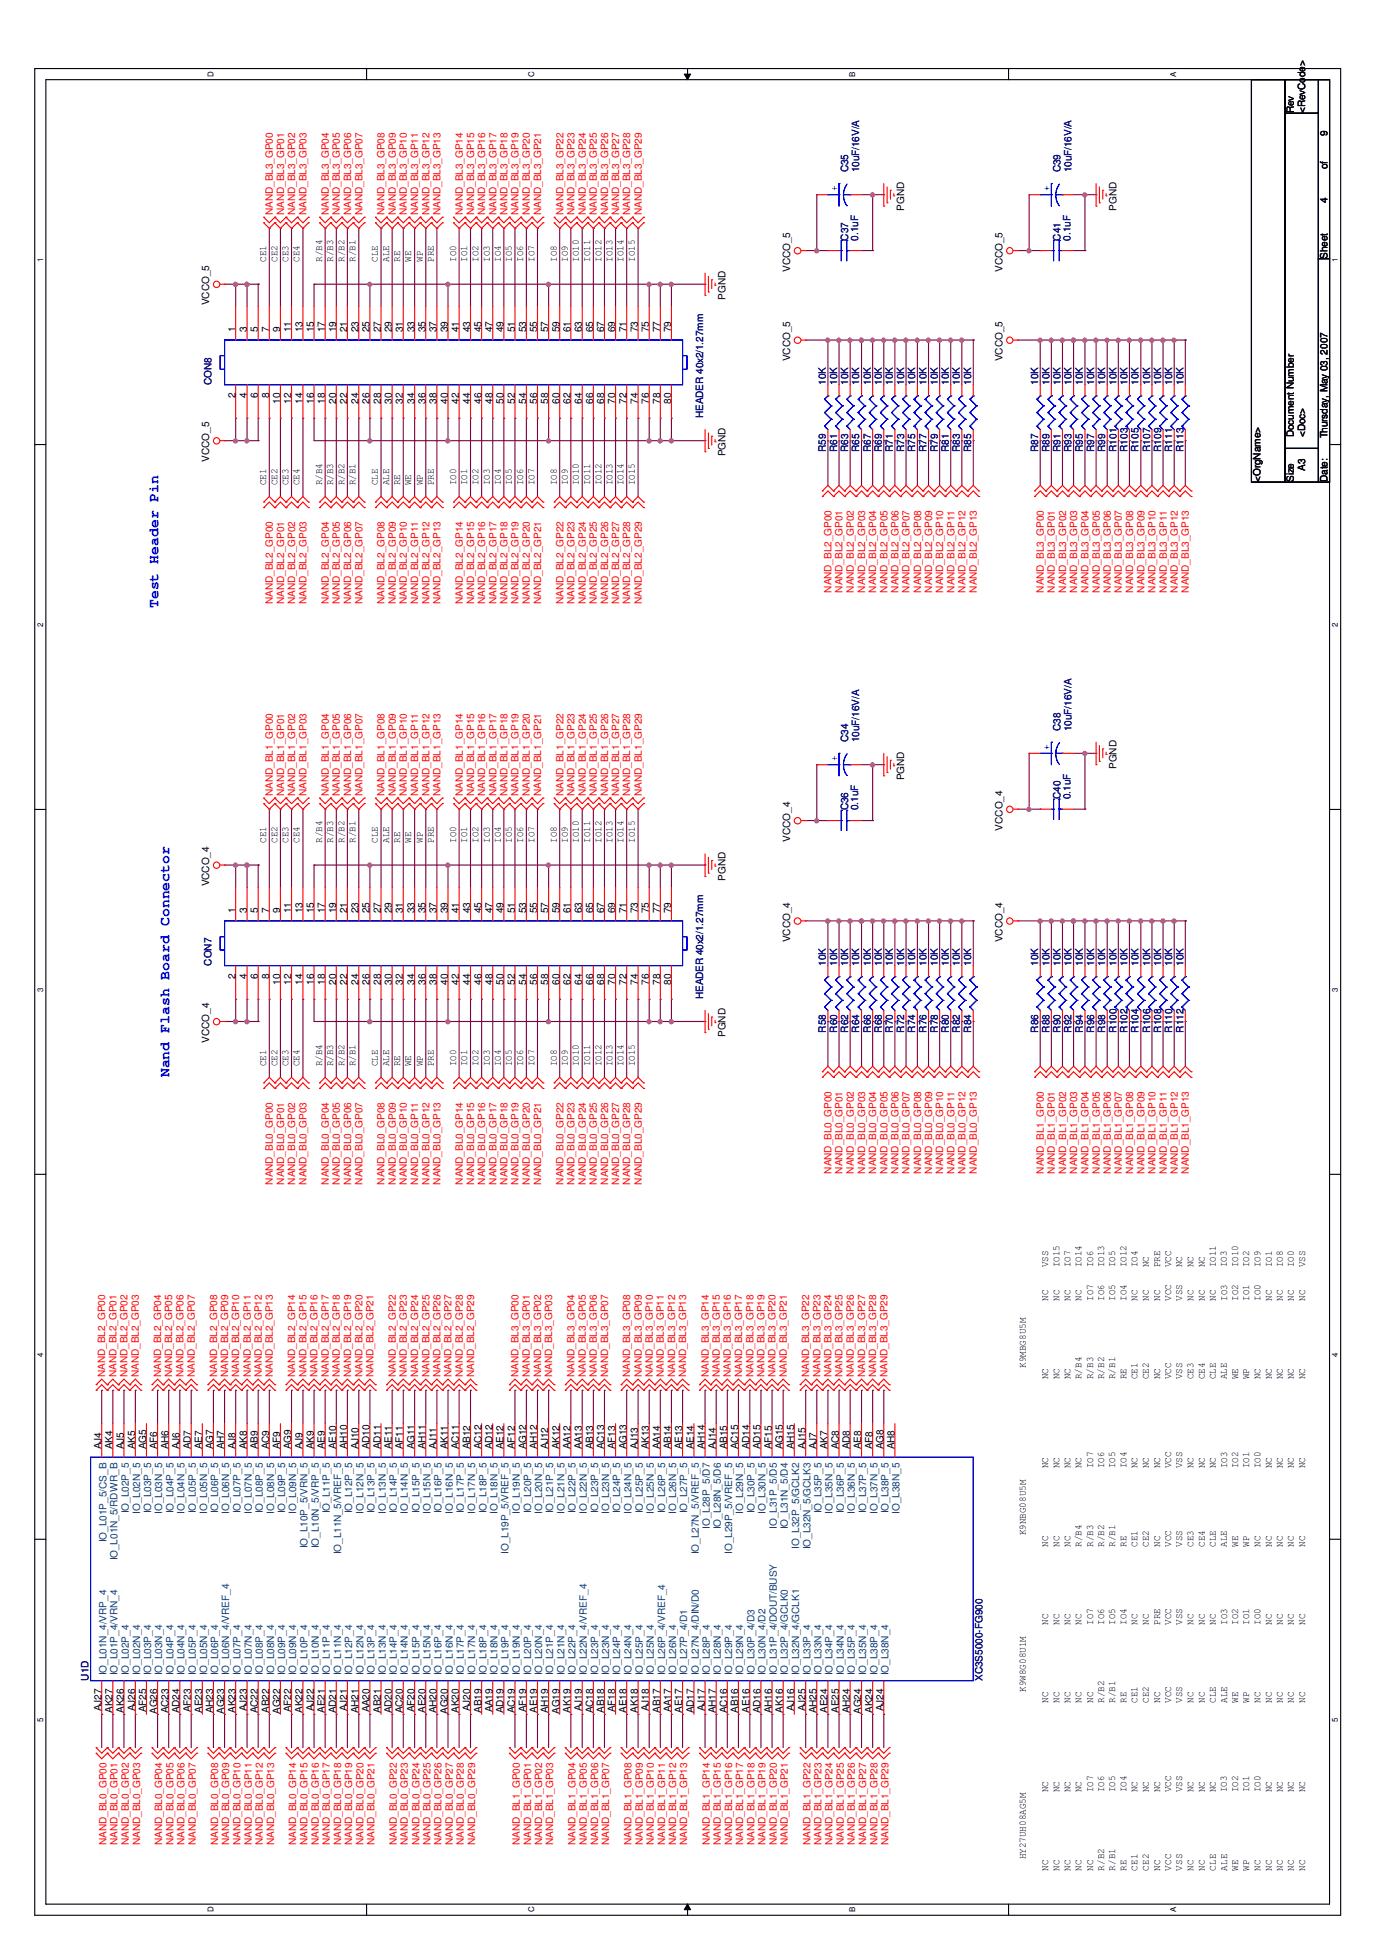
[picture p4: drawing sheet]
<svg xmlns="http://www.w3.org/2000/svg" width="210mm" height="297mm" viewBox="0 0 210 297" stroke-linecap="round" stroke-linejoin="round" font-family="sans-serif">
<defs><g id="words">
<g font-size="2.2" fill="#00f">
<text x="24.1" y="92.7" transform="rotate(-90 24.1 92.7)">Test Header Pin</text>
<text x="25.8" y="164.1" transform="rotate(-90 25.8 164.1)">Nand Flash Board Connector</text>
</g>
<g font-size="1.5">
<text x="197.1" y="17.3" transform="rotate(-90 197.1 17.3)">Rev</text>
<text x="198.8" y="17.3" transform="rotate(-90 198.8 17.3)">&lt;RevCode&gt;</text>
<text x="202.2" y="20.6" transform="rotate(-90 202.2 20.6)">9</text>
<text x="202.2" y="25.8" transform="rotate(-90 202.2 25.8)">of</text>
<text x="137.7" y="32.1" transform="rotate(-90 137.7 32.1)">PGND</text>
<text x="170.1" y="32.1" transform="rotate(-90 170.1 32.1)">PGND</text>
<text x="202.2" y="30.9" transform="rotate(-90 202.2 30.9)">4</text>
<text x="40.6" y="39.9" transform="rotate(-90 40.6 39.9)">CE1</text>
<text x="42.2" y="39.9" transform="rotate(-90 42.2 39.9)">CE2</text>
<text x="43.9" y="39.9" transform="rotate(-90 43.9 39.9)">CE3</text>
<text x="45.6" y="39.9" transform="rotate(-90 45.6 39.9)">CE4</text>
<text x="49.1" y="39.9" transform="rotate(-90 49.1 39.9)">R/B4</text>
<text x="50.8" y="39.9" transform="rotate(-90 50.8 39.9)">R/B3</text>
<text x="52.5" y="39.9" transform="rotate(-90 52.5 39.9)">R/B2</text>
<text x="54.1" y="39.9" transform="rotate(-90 54.1 39.9)">R/B1</text>
<text x="57.6" y="39.9" transform="rotate(-90 57.6 39.9)">CLE</text>
<text x="59.3" y="39.9" transform="rotate(-90 59.3 39.9)">ALE</text>
<text x="61" y="39.9" transform="rotate(-90 61 39.9)">RE</text>
<text x="62.7" y="39.9" transform="rotate(-90 62.7 39.9)">WE</text>
<text x="64.4" y="39.9" transform="rotate(-90 64.4 39.9)">WP</text>
<text x="66.1" y="39.9" transform="rotate(-90 66.1 39.9)">PRE</text>
<text x="69.5" y="39.9" transform="rotate(-90 69.5 39.9)">IO0</text>
<text x="71.2" y="39.9" transform="rotate(-90 71.2 39.9)">IO1</text>
<text x="72.9" y="39.9" transform="rotate(-90 72.9 39.9)">IO2</text>
<text x="74.6" y="39.9" transform="rotate(-90 74.6 39.9)">IO3</text>
<text x="76.3" y="39.9" transform="rotate(-90 76.3 39.9)">IO4</text>
<text x="78" y="39.9" transform="rotate(-90 78 39.9)">IO5</text>
<text x="79.7" y="39.9" transform="rotate(-90 79.7 39.9)">IO6</text>
<text x="81.4" y="39.9" transform="rotate(-90 81.4 39.9)">IO7</text>
<text x="84.8" y="39.9" transform="rotate(-90 84.8 39.9)">IO8</text>
<text x="86.5" y="39.9" transform="rotate(-90 86.5 39.9)">IO9</text>
<text x="88.2" y="39.9" transform="rotate(-90 88.2 39.9)">IO10</text>
<text x="89.9" y="39.9" transform="rotate(-90 89.9 39.9)">IO11</text>
<text x="91.6" y="39.9" transform="rotate(-90 91.6 39.9)">IO12</text>
<text x="93.3" y="39.9" transform="rotate(-90 93.3 39.9)">IO13</text>
<text x="95" y="39.9" transform="rotate(-90 95 39.9)">IO14</text>
<text x="96.7" y="39.9" transform="rotate(-90 96.7 39.9)">IO15</text>
<text x="120.4" y="41.4" transform="rotate(-90 120.4 41.4)">VCCO_5</text>
<text x="152.7" y="41.4" transform="rotate(-90 152.7 41.4)">VCCO_5</text>
<text x="202.2" y="39.4" transform="rotate(-90 202.2 39.4)">Sheet</text>
<text x="31.9" y="46.5" transform="rotate(-90 31.9 46.5)">VCCO_5</text>
<text x="110.5" y="45.7" transform="rotate(-90 110.5 45.7)">PGND</text>
<text x="35.9" y="50.6" transform="rotate(-90 35.9 50.6)">1</text>
<text x="37.6" y="50.6" transform="rotate(-90 37.6 50.6)">3</text>
<text x="39.3" y="50.6" transform="rotate(-90 39.3 50.6)">5</text>
<text x="41" y="50.6" transform="rotate(-90 41 50.6)">7</text>
<text x="42.7" y="50.6" transform="rotate(-90 42.7 50.6)">9</text>
<text x="44.4" y="50.6" transform="rotate(-90 44.4 50.6)">11</text>
<text x="46.1" y="50.6" transform="rotate(-90 46.1 50.6)">13</text>
<text x="47.8" y="50.6" transform="rotate(-90 47.8 50.6)">15</text>
<text x="49.5" y="50.6" transform="rotate(-90 49.5 50.6)">17</text>
<text x="51.2" y="50.6" transform="rotate(-90 51.2 50.6)">19</text>
<text x="52.9" y="50.6" transform="rotate(-90 52.9 50.6)">21</text>
<text x="54.6" y="50.6" transform="rotate(-90 54.6 50.6)">23</text>
<text x="56.3" y="50.6" transform="rotate(-90 56.3 50.6)">25</text>
<text x="58" y="50.6" transform="rotate(-90 58 50.6)">27</text>
<text x="59.7" y="50.6" transform="rotate(-90 59.7 50.6)">29</text>
<text x="61.4" y="50.6" transform="rotate(-90 61.4 50.6)">31</text>
<text x="63.1" y="50.6" transform="rotate(-90 63.1 50.6)">33</text>
<text x="64.8" y="50.6" transform="rotate(-90 64.8 50.6)">35</text>
<text x="66.5" y="50.6" transform="rotate(-90 66.5 50.6)">37</text>
<text x="68.2" y="50.6" transform="rotate(-90 68.2 50.6)">39</text>
<text x="69.9" y="50.6" transform="rotate(-90 69.9 50.6)">41</text>
<text x="71.6" y="50.6" transform="rotate(-90 71.6 50.6)">43</text>
<text x="73.3" y="50.6" transform="rotate(-90 73.3 50.6)">45</text>
<text x="75" y="50.6" transform="rotate(-90 75 50.6)">47</text>
<text x="76.7" y="50.6" transform="rotate(-90 76.7 50.6)">49</text>
<text x="78.4" y="50.6" transform="rotate(-90 78.4 50.6)">51</text>
<text x="80.1" y="50.6" transform="rotate(-90 80.1 50.6)">53</text>
<text x="81.8" y="50.6" transform="rotate(-90 81.8 50.6)">55</text>
<text x="83.5" y="50.6" transform="rotate(-90 83.5 50.6)">57</text>
<text x="85.2" y="50.6" transform="rotate(-90 85.2 50.6)">59</text>
<text x="86.9" y="50.6" transform="rotate(-90 86.9 50.6)">61</text>
<text x="88.6" y="50.6" transform="rotate(-90 88.6 50.6)">63</text>
<text x="90.3" y="50.6" transform="rotate(-90 90.3 50.6)">65</text>
<text x="92" y="50.6" transform="rotate(-90 92 50.6)">67</text>
<text x="93.7" y="50.6" transform="rotate(-90 93.7 50.6)">69</text>
<text x="95.4" y="50.6" transform="rotate(-90 95.4 50.6)">71</text>
<text x="97.2" y="50.6" transform="rotate(-90 97.2 50.6)">73</text>
<text x="98.8" y="50.6" transform="rotate(-90 98.8 50.6)">75</text>
<text x="100.5" y="50.6" transform="rotate(-90 100.5 50.6)">77</text>
<text x="102.2" y="50.6" transform="rotate(-90 102.2 50.6)">79</text>
<text x="120.4" y="55" transform="rotate(-90 120.4 55)">VCCO_5</text>
<text x="152.7" y="55" transform="rotate(-90 152.7 55)">VCCO_5</text>
<text x="35.9" y="60.6" transform="rotate(-90 35.9 60.6)">2</text>
<text x="37.6" y="60.6" transform="rotate(-90 37.6 60.6)">4</text>
<text x="39.3" y="60.6" transform="rotate(-90 39.3 60.6)">6</text>
<text x="41" y="60.6" transform="rotate(-90 41 60.6)">8</text>
<text x="42.7" y="61.5" transform="rotate(-90 42.7 61.5)">10</text>
<text x="44.4" y="61.5" transform="rotate(-90 44.4 61.5)">12</text>
<text x="46.1" y="61.5" transform="rotate(-90 46.1 61.5)">14</text>
<text x="47.8" y="61.5" transform="rotate(-90 47.8 61.5)">16</text>
<text x="49.5" y="61.5" transform="rotate(-90 49.5 61.5)">18</text>
<text x="51.2" y="61.5" transform="rotate(-90 51.2 61.5)">20</text>
<text x="52.9" y="61.5" transform="rotate(-90 52.9 61.5)">22</text>
<text x="54.6" y="61.5" transform="rotate(-90 54.6 61.5)">24</text>
<text x="56.3" y="61.5" transform="rotate(-90 56.3 61.5)">26</text>
<text x="58" y="61.5" transform="rotate(-90 58 61.5)">28</text>
<text x="59.7" y="61.5" transform="rotate(-90 59.7 61.5)">30</text>
<text x="61.4" y="61.5" transform="rotate(-90 61.4 61.5)">32</text>
<text x="63.1" y="61.5" transform="rotate(-90 63.1 61.5)">34</text>
<text x="64.8" y="61.5" transform="rotate(-90 64.8 61.5)">36</text>
<text x="66.5" y="61.5" transform="rotate(-90 66.5 61.5)">38</text>
<text x="68.2" y="61.5" transform="rotate(-90 68.2 61.5)">40</text>
<text x="69.9" y="61.5" transform="rotate(-90 69.9 61.5)">42</text>
<text x="71.6" y="61.5" transform="rotate(-90 71.6 61.5)">44</text>
<text x="73.3" y="61.5" transform="rotate(-90 73.3 61.5)">46</text>
<text x="75" y="61.5" transform="rotate(-90 75 61.5)">48</text>
<text x="76.7" y="61.5" transform="rotate(-90 76.7 61.5)">50</text>
<text x="78.4" y="61.5" transform="rotate(-90 78.4 61.5)">52</text>
<text x="80.1" y="61.5" transform="rotate(-90 80.1 61.5)">54</text>
<text x="81.8" y="61.5" transform="rotate(-90 81.8 61.5)">56</text>
<text x="83.5" y="61.5" transform="rotate(-90 83.5 61.5)">58</text>
<text x="85.2" y="61.5" transform="rotate(-90 85.2 61.5)">60</text>
<text x="86.9" y="61.5" transform="rotate(-90 86.9 61.5)">62</text>
<text x="88.6" y="61.5" transform="rotate(-90 88.6 61.5)">64</text>
<text x="90.3" y="61.5" transform="rotate(-90 90.3 61.5)">66</text>
<text x="92" y="61.5" transform="rotate(-90 92 61.5)">68</text>
<text x="93.7" y="61.5" transform="rotate(-90 93.7 61.5)">70</text>
<text x="95.4" y="61.5" transform="rotate(-90 95.4 61.5)">72</text>
<text x="97.2" y="61.5" transform="rotate(-90 97.2 61.5)">74</text>
<text x="98.8" y="61.5" transform="rotate(-90 98.8 61.5)">76</text>
<text x="100.5" y="61.5" transform="rotate(-90 100.5 61.5)">78</text>
<text x="102.2" y="61.5" transform="rotate(-90 102.2 61.5)">80</text>
<text x="31.9" y="70.3" transform="rotate(-90 31.9 70.3)">VCCO_5</text>
<text x="110.5" y="69.5" transform="rotate(-90 110.5 69.5)">PGND</text>
<text x="197.1" y="66.6" transform="rotate(-90 197.1 66.6)">Document Number</text>
<text x="198.8" y="71.7" transform="rotate(-90 198.8 71.7)">A3</text>
<text x="198.8" y="66.6" transform="rotate(-90 198.8 66.6)">&lt;Doc&gt;</text>
<text x="202.2" y="66.8" transform="rotate(-90 202.2 66.8)">Thursday, May 03, 2007</text>
<text x="40.6" y="73.9" transform="rotate(-90 40.6 73.9)">CE1</text>
<text x="42.2" y="73.9" transform="rotate(-90 42.2 73.9)">CE2</text>
<text x="43.9" y="73.9" transform="rotate(-90 43.9 73.9)">CE3</text>
<text x="45.6" y="73.9" transform="rotate(-90 45.6 73.9)">CE4</text>
<text x="49.1" y="73.9" transform="rotate(-90 49.1 73.9)">R/B4</text>
<text x="50.8" y="73.9" transform="rotate(-90 50.8 73.9)">R/B3</text>
<text x="52.5" y="73.9" transform="rotate(-90 52.5 73.9)">R/B2</text>
<text x="54.1" y="73.9" transform="rotate(-90 54.1 73.9)">R/B1</text>
<text x="57.6" y="73.9" transform="rotate(-90 57.6 73.9)">CLE</text>
<text x="59.3" y="73.9" transform="rotate(-90 59.3 73.9)">ALE</text>
<text x="61" y="73.9" transform="rotate(-90 61 73.9)">RE</text>
<text x="62.7" y="73.9" transform="rotate(-90 62.7 73.9)">WE</text>
<text x="64.4" y="73.9" transform="rotate(-90 64.4 73.9)">WP</text>
<text x="66.1" y="73.9" transform="rotate(-90 66.1 73.9)">PRE</text>
<text x="69.5" y="73.9" transform="rotate(-90 69.5 73.9)">IO0</text>
<text x="71.2" y="73.9" transform="rotate(-90 71.2 73.9)">IO1</text>
<text x="72.9" y="73.9" transform="rotate(-90 72.9 73.9)">IO2</text>
<text x="74.6" y="73.9" transform="rotate(-90 74.6 73.9)">IO3</text>
<text x="76.3" y="73.9" transform="rotate(-90 76.3 73.9)">IO4</text>
<text x="78" y="73.9" transform="rotate(-90 78 73.9)">IO5</text>
<text x="79.7" y="73.9" transform="rotate(-90 79.7 73.9)">IO6</text>
<text x="81.4" y="73.9" transform="rotate(-90 81.4 73.9)">IO7</text>
<text x="84.8" y="73.9" transform="rotate(-90 84.8 73.9)">IO8</text>
<text x="86.5" y="73.9" transform="rotate(-90 86.5 73.9)">IO9</text>
<text x="88.2" y="73.9" transform="rotate(-90 88.2 73.9)">IO10</text>
<text x="89.9" y="73.9" transform="rotate(-90 89.9 73.9)">IO11</text>
<text x="91.6" y="73.9" transform="rotate(-90 91.6 73.9)">IO12</text>
<text x="93.3" y="73.9" transform="rotate(-90 93.3 73.9)">IO13</text>
<text x="95" y="73.9" transform="rotate(-90 95 73.9)">IO14</text>
<text x="96.7" y="73.9" transform="rotate(-90 96.7 73.9)">IO15</text>
<text x="192" y="73.4" transform="rotate(-90 192 73.4)">&lt;OrgName&gt;</text>
<text x="197.1" y="73.4" transform="rotate(-90 197.1 73.4)">Size</text>
<text x="202.2" y="73.4" transform="rotate(-90 202.2 73.4)">Date:</text>
<text x="137.7" y="118.9" transform="rotate(-90 137.7 118.9)">PGND</text>
<text x="170.1" y="117.2" transform="rotate(-90 170.1 117.2)">PGND</text>
<text x="40.6" y="128.4" transform="rotate(-90 40.6 128.4)">CE1</text>
<text x="42.2" y="128.4" transform="rotate(-90 42.2 128.4)">CE2</text>
<text x="43.9" y="128.4" transform="rotate(-90 43.9 128.4)">CE3</text>
<text x="45.6" y="128.4" transform="rotate(-90 45.6 128.4)">CE4</text>
<text x="49.1" y="128.4" transform="rotate(-90 49.1 128.4)">R/B4</text>
<text x="50.8" y="128.4" transform="rotate(-90 50.8 128.4)">R/B3</text>
<text x="52.5" y="128.4" transform="rotate(-90 52.5 128.4)">R/B2</text>
<text x="54.1" y="128.4" transform="rotate(-90 54.1 128.4)">R/B1</text>
<text x="57.6" y="128.4" transform="rotate(-90 57.6 128.4)">CLE</text>
<text x="59.3" y="128.4" transform="rotate(-90 59.3 128.4)">ALE</text>
<text x="61" y="128.4" transform="rotate(-90 61 128.4)">RE</text>
<text x="62.7" y="128.4" transform="rotate(-90 62.7 128.4)">WE</text>
<text x="64.4" y="128.4" transform="rotate(-90 64.4 128.4)">WP</text>
<text x="66.1" y="128.4" transform="rotate(-90 66.1 128.4)">PRE</text>
<text x="69.5" y="128.4" transform="rotate(-90 69.5 128.4)">IO0</text>
<text x="71.2" y="128.4" transform="rotate(-90 71.2 128.4)">IO1</text>
<text x="72.9" y="128.4" transform="rotate(-90 72.9 128.4)">IO2</text>
<text x="74.6" y="128.4" transform="rotate(-90 74.6 128.4)">IO3</text>
<text x="76.3" y="128.4" transform="rotate(-90 76.3 128.4)">IO4</text>
<text x="78" y="128.4" transform="rotate(-90 78 128.4)">IO5</text>
<text x="79.7" y="128.4" transform="rotate(-90 79.7 128.4)">IO6</text>
<text x="81.4" y="128.4" transform="rotate(-90 81.4 128.4)">IO7</text>
<text x="84.8" y="128.4" transform="rotate(-90 84.8 128.4)">IO8</text>
<text x="86.5" y="128.4" transform="rotate(-90 86.5 128.4)">IO9</text>
<text x="88.2" y="128.4" transform="rotate(-90 88.2 128.4)">IO10</text>
<text x="89.9" y="128.4" transform="rotate(-90 89.9 128.4)">IO11</text>
<text x="91.6" y="128.4" transform="rotate(-90 91.6 128.4)">IO12</text>
<text x="93.3" y="128.4" transform="rotate(-90 93.3 128.4)">IO13</text>
<text x="95" y="128.4" transform="rotate(-90 95 128.4)">IO14</text>
<text x="96.7" y="128.4" transform="rotate(-90 96.7 128.4)">IO15</text>
<text x="120.4" y="128.2" transform="rotate(-90 120.4 128.2)">VCCO_4</text>
<text x="152.7" y="126.5" transform="rotate(-90 152.7 126.5)">VCCO_4</text>
<text x="31.9" y="135" transform="rotate(-90 31.9 135)">VCCO_4</text>
<text x="110.5" y="134.2" transform="rotate(-90 110.5 134.2)">PGND</text>
<text x="35.9" y="139.1" transform="rotate(-90 35.9 139.1)">1</text>
<text x="37.6" y="139.1" transform="rotate(-90 37.6 139.1)">3</text>
<text x="39.3" y="139.1" transform="rotate(-90 39.3 139.1)">5</text>
<text x="41" y="139.1" transform="rotate(-90 41 139.1)">7</text>
<text x="42.7" y="139.1" transform="rotate(-90 42.7 139.1)">9</text>
<text x="44.4" y="139.1" transform="rotate(-90 44.4 139.1)">11</text>
<text x="46.1" y="139.1" transform="rotate(-90 46.1 139.1)">13</text>
<text x="47.8" y="139.1" transform="rotate(-90 47.8 139.1)">15</text>
<text x="49.5" y="139.1" transform="rotate(-90 49.5 139.1)">17</text>
<text x="51.2" y="139.1" transform="rotate(-90 51.2 139.1)">19</text>
<text x="52.9" y="139.1" transform="rotate(-90 52.9 139.1)">21</text>
<text x="54.6" y="139.1" transform="rotate(-90 54.6 139.1)">23</text>
<text x="56.3" y="139.1" transform="rotate(-90 56.3 139.1)">25</text>
<text x="58" y="139.1" transform="rotate(-90 58 139.1)">27</text>
<text x="59.7" y="139.1" transform="rotate(-90 59.7 139.1)">29</text>
<text x="61.4" y="139.1" transform="rotate(-90 61.4 139.1)">31</text>
<text x="63.1" y="139.1" transform="rotate(-90 63.1 139.1)">33</text>
<text x="64.8" y="139.1" transform="rotate(-90 64.8 139.1)">35</text>
<text x="66.5" y="139.1" transform="rotate(-90 66.5 139.1)">37</text>
<text x="68.2" y="139.1" transform="rotate(-90 68.2 139.1)">39</text>
<text x="69.9" y="139.1" transform="rotate(-90 69.9 139.1)">41</text>
<text x="71.6" y="139.1" transform="rotate(-90 71.6 139.1)">43</text>
<text x="73.3" y="139.1" transform="rotate(-90 73.3 139.1)">45</text>
<text x="75" y="139.1" transform="rotate(-90 75 139.1)">47</text>
<text x="76.7" y="139.1" transform="rotate(-90 76.7 139.1)">49</text>
<text x="78.4" y="139.1" transform="rotate(-90 78.4 139.1)">51</text>
<text x="80.1" y="139.1" transform="rotate(-90 80.1 139.1)">53</text>
<text x="81.8" y="139.1" transform="rotate(-90 81.8 139.1)">55</text>
<text x="83.5" y="139.1" transform="rotate(-90 83.5 139.1)">57</text>
<text x="85.2" y="139.1" transform="rotate(-90 85.2 139.1)">59</text>
<text x="86.9" y="139.1" transform="rotate(-90 86.9 139.1)">61</text>
<text x="88.6" y="139.1" transform="rotate(-90 88.6 139.1)">63</text>
<text x="90.3" y="139.1" transform="rotate(-90 90.3 139.1)">65</text>
<text x="92" y="139.1" transform="rotate(-90 92 139.1)">67</text>
<text x="93.7" y="139.1" transform="rotate(-90 93.7 139.1)">69</text>
<text x="95.4" y="139.1" transform="rotate(-90 95.4 139.1)">71</text>
<text x="97.2" y="139.1" transform="rotate(-90 97.2 139.1)">73</text>
<text x="98.8" y="139.1" transform="rotate(-90 98.8 139.1)">75</text>
<text x="100.5" y="139.1" transform="rotate(-90 100.5 139.1)">77</text>
<text x="102.2" y="139.1" transform="rotate(-90 102.2 139.1)">79</text>
<text x="120.4" y="143.5" transform="rotate(-90 120.4 143.5)">VCCO_4</text>
<text x="152.7" y="143.5" transform="rotate(-90 152.7 143.5)">VCCO_4</text>
<text x="35.9" y="149.1" transform="rotate(-90 35.9 149.1)">2</text>
<text x="37.6" y="149.1" transform="rotate(-90 37.6 149.1)">4</text>
<text x="39.3" y="149.1" transform="rotate(-90 39.3 149.1)">6</text>
<text x="41" y="149.1" transform="rotate(-90 41 149.1)">8</text>
<text x="42.7" y="150" transform="rotate(-90 42.7 150)">10</text>
<text x="44.4" y="150" transform="rotate(-90 44.4 150)">12</text>
<text x="46.1" y="150" transform="rotate(-90 46.1 150)">14</text>
<text x="47.8" y="150" transform="rotate(-90 47.8 150)">16</text>
<text x="49.5" y="150" transform="rotate(-90 49.5 150)">18</text>
<text x="51.2" y="150" transform="rotate(-90 51.2 150)">20</text>
<text x="52.9" y="150" transform="rotate(-90 52.9 150)">22</text>
<text x="54.6" y="150" transform="rotate(-90 54.6 150)">24</text>
<text x="56.3" y="150" transform="rotate(-90 56.3 150)">26</text>
<text x="58" y="150" transform="rotate(-90 58 150)">28</text>
<text x="59.7" y="150" transform="rotate(-90 59.7 150)">30</text>
<text x="61.4" y="150" transform="rotate(-90 61.4 150)">32</text>
<text x="63.1" y="150" transform="rotate(-90 63.1 150)">34</text>
<text x="64.8" y="150" transform="rotate(-90 64.8 150)">36</text>
<text x="66.5" y="150" transform="rotate(-90 66.5 150)">38</text>
<text x="68.2" y="150" transform="rotate(-90 68.2 150)">40</text>
<text x="69.9" y="150" transform="rotate(-90 69.9 150)">42</text>
<text x="71.6" y="150" transform="rotate(-90 71.6 150)">44</text>
<text x="73.3" y="150" transform="rotate(-90 73.3 150)">46</text>
<text x="75" y="150" transform="rotate(-90 75 150)">48</text>
<text x="76.7" y="150" transform="rotate(-90 76.7 150)">50</text>
<text x="78.4" y="150" transform="rotate(-90 78.4 150)">52</text>
<text x="80.1" y="150" transform="rotate(-90 80.1 150)">54</text>
<text x="81.8" y="150" transform="rotate(-90 81.8 150)">56</text>
<text x="83.5" y="150" transform="rotate(-90 83.5 150)">58</text>
<text x="85.2" y="150" transform="rotate(-90 85.2 150)">60</text>
<text x="86.9" y="150" transform="rotate(-90 86.9 150)">62</text>
<text x="88.6" y="150" transform="rotate(-90 88.6 150)">64</text>
<text x="90.3" y="150" transform="rotate(-90 90.3 150)">66</text>
<text x="92" y="150" transform="rotate(-90 92 150)">68</text>
<text x="93.7" y="150" transform="rotate(-90 93.7 150)">70</text>
<text x="95.4" y="150" transform="rotate(-90 95.4 150)">72</text>
<text x="97.2" y="150" transform="rotate(-90 97.2 150)">74</text>
<text x="98.8" y="150" transform="rotate(-90 98.8 150)">76</text>
<text x="100.5" y="150" transform="rotate(-90 100.5 150)">78</text>
<text x="102.2" y="150" transform="rotate(-90 102.2 150)">80</text>
<text x="31.9" y="158.9" transform="rotate(-90 31.9 158.9)">VCCO_4</text>
<text x="110.5" y="158" transform="rotate(-90 110.5 158)">PGND</text>
<text x="40.6" y="162.4" transform="rotate(-90 40.6 162.4)">CE1</text>
<text x="42.2" y="162.4" transform="rotate(-90 42.2 162.4)">CE2</text>
<text x="43.9" y="162.4" transform="rotate(-90 43.9 162.4)">CE3</text>
<text x="45.6" y="162.4" transform="rotate(-90 45.6 162.4)">CE4</text>
<text x="49.1" y="162.4" transform="rotate(-90 49.1 162.4)">R/B4</text>
<text x="50.8" y="162.4" transform="rotate(-90 50.8 162.4)">R/B3</text>
<text x="52.5" y="162.4" transform="rotate(-90 52.5 162.4)">R/B2</text>
<text x="54.1" y="162.4" transform="rotate(-90 54.1 162.4)">R/B1</text>
<text x="57.6" y="162.4" transform="rotate(-90 57.6 162.4)">CLE</text>
<text x="59.3" y="162.4" transform="rotate(-90 59.3 162.4)">ALE</text>
<text x="61" y="162.4" transform="rotate(-90 61 162.4)">RE</text>
<text x="62.7" y="162.4" transform="rotate(-90 62.7 162.4)">WE</text>
<text x="64.4" y="162.4" transform="rotate(-90 64.4 162.4)">WP</text>
<text x="66.1" y="162.4" transform="rotate(-90 66.1 162.4)">PRE</text>
<text x="69.5" y="162.4" transform="rotate(-90 69.5 162.4)">IO0</text>
<text x="71.2" y="162.4" transform="rotate(-90 71.2 162.4)">IO1</text>
<text x="72.9" y="162.4" transform="rotate(-90 72.9 162.4)">IO2</text>
<text x="74.6" y="162.4" transform="rotate(-90 74.6 162.4)">IO3</text>
<text x="76.3" y="162.4" transform="rotate(-90 76.3 162.4)">IO4</text>
<text x="78" y="162.4" transform="rotate(-90 78 162.4)">IO5</text>
<text x="79.7" y="162.4" transform="rotate(-90 79.7 162.4)">IO6</text>
<text x="81.4" y="162.4" transform="rotate(-90 81.4 162.4)">IO7</text>
<text x="84.8" y="162.4" transform="rotate(-90 84.8 162.4)">IO8</text>
<text x="86.5" y="162.4" transform="rotate(-90 86.5 162.4)">IO9</text>
<text x="88.2" y="162.4" transform="rotate(-90 88.2 162.4)">IO10</text>
<text x="89.9" y="162.4" transform="rotate(-90 89.9 162.4)">IO11</text>
<text x="91.6" y="162.4" transform="rotate(-90 91.6 162.4)">IO12</text>
<text x="93.3" y="162.4" transform="rotate(-90 93.3 162.4)">IO13</text>
<text x="95" y="162.4" transform="rotate(-90 95 162.4)">IO14</text>
<text x="96.7" y="162.4" transform="rotate(-90 96.7 162.4)">IO15</text>
<text x="159.7" y="193.1" transform="rotate(-90 159.7 193.1)">VSS</text>
<text x="161.4" y="193.1" transform="rotate(-90 161.4 193.1)">IO15</text>
<text x="163.1" y="193.1" transform="rotate(-90 163.1 193.1)">IO7</text>
<text x="164.8" y="193.1" transform="rotate(-90 164.8 193.1)">IO14</text>
<text x="166.5" y="193.1" transform="rotate(-90 166.5 193.1)">IO6</text>
<text x="168.2" y="193.1" transform="rotate(-90 168.2 193.1)">IO13</text>
<text x="169.9" y="193.1" transform="rotate(-90 169.9 193.1)">IO5</text>
<text x="171.6" y="193.1" transform="rotate(-90 171.6 193.1)">IO12</text>
<text x="173.3" y="193.1" transform="rotate(-90 173.3 193.1)">IO4</text>
<text x="175" y="193.1" transform="rotate(-90 175 193.1)">NC</text>
<text x="176.7" y="193.1" transform="rotate(-90 176.7 193.1)">PRE</text>
<text x="178.4" y="193.1" transform="rotate(-90 178.4 193.1)">VCC</text>
<text x="180.1" y="193.1" transform="rotate(-90 180.1 193.1)">NC</text>
<text x="181.8" y="193.1" transform="rotate(-90 181.8 193.1)">NC</text>
<text x="183.5" y="193.1" transform="rotate(-90 183.5 193.1)">NC</text>
<text x="185.2" y="193.1" transform="rotate(-90 185.2 193.1)">IO11</text>
<text x="186.9" y="193.1" transform="rotate(-90 186.9 193.1)">IO3</text>
<text x="188.6" y="193.1" transform="rotate(-90 188.6 193.1)">IO10</text>
<text x="190.3" y="193.1" transform="rotate(-90 190.3 193.1)">IO2</text>
<text x="192" y="193.1" transform="rotate(-90 192 193.1)">IO9</text>
<text x="193.7" y="193.1" transform="rotate(-90 193.7 193.1)">IO1</text>
<text x="195.4" y="193.1" transform="rotate(-90 195.4 193.1)">IO8</text>
<text x="197.1" y="193.1" transform="rotate(-90 197.1 193.1)">IO0</text>
<text x="198.8" y="193.1" transform="rotate(-90 198.8 193.1)">VSS</text>
<text x="159.7" y="198.1" transform="rotate(-90 159.7 198.1)">NC</text>
<text x="161.4" y="198.1" transform="rotate(-90 161.4 198.1)">NC</text>
<text x="163.1" y="198.1" transform="rotate(-90 163.1 198.1)">NC</text>
<text x="164.8" y="198.1" transform="rotate(-90 164.8 198.1)">NC</text>
<text x="166.5" y="198.1" transform="rotate(-90 166.5 198.1)">IO7</text>
<text x="168.2" y="198.1" transform="rotate(-90 168.2 198.1)">IO6</text>
<text x="169.9" y="198.1" transform="rotate(-90 169.9 198.1)">IO5</text>
<text x="171.6" y="198.1" transform="rotate(-90 171.6 198.1)">IO4</text>
<text x="173.3" y="198.1" transform="rotate(-90 173.3 198.1)">NC</text>
<text x="175" y="198.1" transform="rotate(-90 175 198.1)">NC</text>
<text x="176.7" y="198.1" transform="rotate(-90 176.7 198.1)">NC</text>
<text x="178.4" y="198.1" transform="rotate(-90 178.4 198.1)">VCC</text>
<text x="180.1" y="198.1" transform="rotate(-90 180.1 198.1)">VSS</text>
<text x="181.8" y="198.1" transform="rotate(-90 181.8 198.1)">NC</text>
<text x="183.5" y="198.1" transform="rotate(-90 183.5 198.1)">NC</text>
<text x="185.2" y="198.1" transform="rotate(-90 185.2 198.1)">NC</text>
<text x="186.9" y="198.1" transform="rotate(-90 186.9 198.1)">IO3</text>
<text x="188.6" y="198.1" transform="rotate(-90 188.6 198.1)">IO2</text>
<text x="190.3" y="198.1" transform="rotate(-90 190.3 198.1)">IO1</text>
<text x="192" y="198.1" transform="rotate(-90 192 198.1)">IO0</text>
<text x="193.7" y="198.1" transform="rotate(-90 193.7 198.1)">NC</text>
<text x="195.4" y="198.1" transform="rotate(-90 195.4 198.1)">NC</text>
<text x="197.1" y="198.1" transform="rotate(-90 197.1 198.1)">NC</text>
<text x="198.8" y="198.1" transform="rotate(-90 198.8 198.1)">NC</text>
<text x="156.3" y="208.4" transform="rotate(-90 156.3 208.4)">K9MBG8U5M</text>
<text x="159.7" y="210.1" transform="rotate(-90 159.7 210.1)">NC</text>
<text x="161.4" y="210.1" transform="rotate(-90 161.4 210.1)">NC</text>
<text x="163.1" y="210.1" transform="rotate(-90 163.1 210.1)">NC</text>
<text x="164.8" y="210.1" transform="rotate(-90 164.8 210.1)">R/B4</text>
<text x="166.5" y="210.1" transform="rotate(-90 166.5 210.1)">R/B3</text>
<text x="168.2" y="210.1" transform="rotate(-90 168.2 210.1)">R/B2</text>
<text x="169.9" y="210.1" transform="rotate(-90 169.9 210.1)">R/B1</text>
<text x="171.6" y="210.1" transform="rotate(-90 171.6 210.1)">RE</text>
<text x="173.3" y="210.1" transform="rotate(-90 173.3 210.1)">CE1</text>
<text x="175" y="210.1" transform="rotate(-90 175 210.1)">CE2</text>
<text x="176.7" y="210.1" transform="rotate(-90 176.7 210.1)">NC</text>
<text x="178.4" y="210.1" transform="rotate(-90 178.4 210.1)">VCC</text>
<text x="180.1" y="210.1" transform="rotate(-90 180.1 210.1)">VSS</text>
<text x="181.8" y="210.1" transform="rotate(-90 181.8 210.1)">CE3</text>
<text x="183.5" y="210.1" transform="rotate(-90 183.5 210.1)">CE4</text>
<text x="185.2" y="210.1" transform="rotate(-90 185.2 210.1)">CLE</text>
<text x="186.9" y="210.1" transform="rotate(-90 186.9 210.1)">ALE</text>
<text x="188.6" y="210.1" transform="rotate(-90 188.6 210.1)">WE</text>
<text x="190.3" y="210.1" transform="rotate(-90 190.3 210.1)">WP</text>
<text x="192" y="210.1" transform="rotate(-90 192 210.1)">NC</text>
<text x="193.7" y="210.1" transform="rotate(-90 193.7 210.1)">NC</text>
<text x="195.4" y="210.1" transform="rotate(-90 195.4 210.1)">NC</text>
<text x="197.1" y="210.1" transform="rotate(-90 197.1 210.1)">NC</text>
<text x="198.8" y="210.1" transform="rotate(-90 198.8 210.1)">NC</text>
<text x="15.5" y="220.8" transform="rotate(-90 15.5 220.8)">AJ4</text>
<text x="17.1" y="220.8" transform="rotate(-90 17.1 220.8)">AK4</text>
<text x="18.8" y="220.8" transform="rotate(-90 18.8 220.8)">AJ5</text>
<text x="20.6" y="220.8" transform="rotate(-90 20.6 220.8)">AK5</text>
<text x="22.3" y="220.8" transform="rotate(-90 22.3 220.8)">AG5</text>
<text x="24" y="220.8" transform="rotate(-90 24 220.8)">AF6</text>
<text x="25.7" y="220.8" transform="rotate(-90 25.7 220.8)">AH6</text>
<text x="27.3" y="220.8" transform="rotate(-90 27.3 220.8)">AJ6</text>
<text x="29.1" y="220.8" transform="rotate(-90 29.1 220.8)">AD7</text>
<text x="30.8" y="220.8" transform="rotate(-90 30.8 220.8)">AE7</text>
<text x="32.5" y="220.8" transform="rotate(-90 32.5 220.8)">AG7</text>
<text x="34.2" y="220.8" transform="rotate(-90 34.2 220.8)">AH7</text>
<text x="35.9" y="220.8" transform="rotate(-90 35.9 220.8)">AJ8</text>
<text x="37.6" y="220.8" transform="rotate(-90 37.6 220.8)">AK8</text>
<text x="39.3" y="220.8" transform="rotate(-90 39.3 220.8)">AB9</text>
<text x="41" y="220.8" transform="rotate(-90 41 220.8)">AC9</text>
<text x="42.7" y="220.8" transform="rotate(-90 42.7 220.8)">AF9</text>
<text x="44.4" y="220.8" transform="rotate(-90 44.4 220.8)">AG9</text>
<text x="46.1" y="220.8" transform="rotate(-90 46.1 220.8)">AJ9</text>
<text x="47.8" y="220.8" transform="rotate(-90 47.8 220.8)">AK9</text>
<text x="49.5" y="220.8" transform="rotate(-90 49.5 220.8)">AE9</text>
<text x="51.2" y="220.8" transform="rotate(-90 51.2 220.8)">AE10</text>
<text x="52.9" y="220.8" transform="rotate(-90 52.9 220.8)">AH10</text>
<text x="54.6" y="220.8" transform="rotate(-90 54.6 220.8)">AJ10</text>
<text x="56.3" y="220.8" transform="rotate(-90 56.3 220.8)">AD10</text>
<text x="58" y="220.8" transform="rotate(-90 58 220.8)">AD11</text>
<text x="59.7" y="220.8" transform="rotate(-90 59.7 220.8)">AE11</text>
<text x="61.4" y="220.8" transform="rotate(-90 61.4 220.8)">AF11</text>
<text x="63.1" y="220.8" transform="rotate(-90 63.1 220.8)">AG11</text>
<text x="64.8" y="220.8" transform="rotate(-90 64.8 220.8)">AH11</text>
<text x="66.5" y="220.8" transform="rotate(-90 66.5 220.8)">AJ11</text>
<text x="68.2" y="220.8" transform="rotate(-90 68.2 220.8)">AK11</text>
<text x="69.9" y="220.8" transform="rotate(-90 69.9 220.8)">AC11</text>
<text x="71.6" y="220.8" transform="rotate(-90 71.6 220.8)">AB12</text>
<text x="73.3" y="220.8" transform="rotate(-90 73.3 220.8)">AC12</text>
<text x="75" y="220.8" transform="rotate(-90 75 220.8)">AD12</text>
<text x="76.7" y="220.8" transform="rotate(-90 76.7 220.8)">AE12</text>
<text x="78.4" y="220.8" transform="rotate(-90 78.4 220.8)">AF12</text>
<text x="80.1" y="220.8" transform="rotate(-90 80.1 220.8)">AG12</text>
<text x="81.8" y="220.8" transform="rotate(-90 81.8 220.8)">AH12</text>
<text x="83.5" y="220.8" transform="rotate(-90 83.5 220.8)">AJ12</text>
<text x="85.2" y="220.8" transform="rotate(-90 85.2 220.8)">AK12</text>
<text x="86.9" y="220.8" transform="rotate(-90 86.9 220.8)">AA12</text>
<text x="88.6" y="220.8" transform="rotate(-90 88.6 220.8)">AA13</text>
<text x="90.3" y="220.8" transform="rotate(-90 90.3 220.8)">AB13</text>
<text x="92" y="220.8" transform="rotate(-90 92 220.8)">AC13</text>
<text x="93.7" y="220.8" transform="rotate(-90 93.7 220.8)">AF13</text>
<text x="95.4" y="220.8" transform="rotate(-90 95.4 220.8)">AG13</text>
<text x="97.2" y="220.8" transform="rotate(-90 97.2 220.8)">AJ13</text>
<text x="98.8" y="220.8" transform="rotate(-90 98.8 220.8)">AK13</text>
<text x="100.5" y="220.8" transform="rotate(-90 100.5 220.8)">AA14</text>
<text x="102.2" y="220.8" transform="rotate(-90 102.2 220.8)">AB14</text>
<text x="103.9" y="220.8" transform="rotate(-90 103.9 220.8)">AE13</text>
<text x="105.7" y="220.8" transform="rotate(-90 105.7 220.8)">AE14</text>
<text x="107.4" y="220.8" transform="rotate(-90 107.4 220.8)">AH14</text>
<text x="109.1" y="220.8" transform="rotate(-90 109.1 220.8)">AJ14</text>
<text x="110.7" y="220.8" transform="rotate(-90 110.7 220.8)">AB15</text>
<text x="112.4" y="220.8" transform="rotate(-90 112.4 220.8)">AC15</text>
<text x="114.2" y="220.8" transform="rotate(-90 114.2 220.8)">AD14</text>
<text x="115.9" y="220.8" transform="rotate(-90 115.9 220.8)">AD15</text>
<text x="117.6" y="220.8" transform="rotate(-90 117.6 220.8)">AF15</text>
<text x="119.3" y="220.8" transform="rotate(-90 119.3 220.8)">AG15</text>
<text x="120.9" y="220.8" transform="rotate(-90 120.9 220.8)">AH15</text>
<text x="122.7" y="220.8" transform="rotate(-90 122.7 220.8)">AJ15</text>
<text x="124.4" y="220.8" transform="rotate(-90 124.4 220.8)">AJ7</text>
<text x="126.1" y="220.8" transform="rotate(-90 126.1 220.8)">AK7</text>
<text x="127.8" y="220.8" transform="rotate(-90 127.8 220.8)">AC8</text>
<text x="129.5" y="220.8" transform="rotate(-90 129.5 220.8)">AD8</text>
<text x="131.2" y="220.8" transform="rotate(-90 131.2 220.8)">AE8</text>
<text x="132.9" y="220.8" transform="rotate(-90 132.9 220.8)">AF8</text>
<text x="134.6" y="220.8" transform="rotate(-90 134.6 220.8)">AG8</text>
<text x="136.3" y="220.8" transform="rotate(-90 136.3 220.8)">AH8</text>
<text x="159.7" y="223.7" transform="rotate(-90 159.7 223.7)">NC</text>
<text x="161.4" y="223.7" transform="rotate(-90 161.4 223.7)">NC</text>
<text x="163.1" y="223.7" transform="rotate(-90 163.1 223.7)">NC</text>
<text x="164.8" y="223.7" transform="rotate(-90 164.8 223.7)">NC</text>
<text x="166.5" y="223.7" transform="rotate(-90 166.5 223.7)">IO7</text>
<text x="168.2" y="223.7" transform="rotate(-90 168.2 223.7)">IO6</text>
<text x="169.9" y="223.7" transform="rotate(-90 169.9 223.7)">IO5</text>
<text x="171.6" y="223.7" transform="rotate(-90 171.6 223.7)">IO4</text>
<text x="173.3" y="223.7" transform="rotate(-90 173.3 223.7)">NC</text>
<text x="175" y="223.7" transform="rotate(-90 175 223.7)">NC</text>
<text x="176.7" y="223.7" transform="rotate(-90 176.7 223.7)">NC</text>
<text x="178.4" y="223.7" transform="rotate(-90 178.4 223.7)">VCC</text>
<text x="180.1" y="223.7" transform="rotate(-90 180.1 223.7)">VSS</text>
<text x="181.8" y="223.7" transform="rotate(-90 181.8 223.7)">NC</text>
<text x="183.5" y="223.7" transform="rotate(-90 183.5 223.7)">NC</text>
<text x="185.2" y="223.7" transform="rotate(-90 185.2 223.7)">NC</text>
<text x="186.9" y="223.7" transform="rotate(-90 186.9 223.7)">IO3</text>
<text x="188.6" y="223.7" transform="rotate(-90 188.6 223.7)">IO2</text>
<text x="190.3" y="223.7" transform="rotate(-90 190.3 223.7)">IO1</text>
<text x="192" y="223.7" transform="rotate(-90 192 223.7)">IO0</text>
<text x="193.7" y="223.7" transform="rotate(-90 193.7 223.7)">NC</text>
<text x="195.4" y="223.7" transform="rotate(-90 195.4 223.7)">NC</text>
<text x="197.1" y="223.7" transform="rotate(-90 197.1 223.7)">NC</text>
<text x="198.8" y="223.7" transform="rotate(-90 198.8 223.7)">NC</text>
<text x="156.3" y="233.9" transform="rotate(-90 156.3 233.9)">K9NBG08U5M</text>
<text x="159.7" y="235.6" transform="rotate(-90 159.7 235.6)">NC</text>
<text x="161.4" y="235.6" transform="rotate(-90 161.4 235.6)">NC</text>
<text x="163.1" y="235.6" transform="rotate(-90 163.1 235.6)">NC</text>
<text x="164.8" y="235.6" transform="rotate(-90 164.8 235.6)">R/B4</text>
<text x="166.5" y="235.6" transform="rotate(-90 166.5 235.6)">R/B3</text>
<text x="168.2" y="235.6" transform="rotate(-90 168.2 235.6)">R/B2</text>
<text x="169.9" y="235.6" transform="rotate(-90 169.9 235.6)">R/B1</text>
<text x="171.6" y="235.6" transform="rotate(-90 171.6 235.6)">RE</text>
<text x="173.3" y="235.6" transform="rotate(-90 173.3 235.6)">CE1</text>
<text x="175" y="235.6" transform="rotate(-90 175 235.6)">CE2</text>
<text x="176.7" y="235.6" transform="rotate(-90 176.7 235.6)">NC</text>
<text x="178.4" y="235.6" transform="rotate(-90 178.4 235.6)">VCC</text>
<text x="180.1" y="235.6" transform="rotate(-90 180.1 235.6)">VSS</text>
<text x="181.8" y="235.6" transform="rotate(-90 181.8 235.6)">CE3</text>
<text x="183.5" y="235.6" transform="rotate(-90 183.5 235.6)">CE4</text>
<text x="185.2" y="235.6" transform="rotate(-90 185.2 235.6)">CLE</text>
<text x="186.9" y="235.6" transform="rotate(-90 186.9 235.6)">ALE</text>
<text x="188.6" y="235.6" transform="rotate(-90 188.6 235.6)">WE</text>
<text x="190.3" y="235.6" transform="rotate(-90 190.3 235.6)">WP</text>
<text x="192" y="235.6" transform="rotate(-90 192 235.6)">NC</text>
<text x="193.7" y="235.6" transform="rotate(-90 193.7 235.6)">NC</text>
<text x="195.4" y="235.6" transform="rotate(-90 195.4 235.6)">NC</text>
<text x="197.1" y="235.6" transform="rotate(-90 197.1 235.6)">NC</text>
<text x="198.8" y="235.6" transform="rotate(-90 198.8 235.6)">NC</text>
<text x="159.7" y="247.5" transform="rotate(-90 159.7 247.5)">NC</text>
<text x="161.4" y="247.5" transform="rotate(-90 161.4 247.5)">NC</text>
<text x="163.1" y="247.5" transform="rotate(-90 163.1 247.5)">NC</text>
<text x="164.8" y="247.5" transform="rotate(-90 164.8 247.5)">NC</text>
<text x="166.5" y="247.5" transform="rotate(-90 166.5 247.5)">IO7</text>
<text x="168.2" y="247.5" transform="rotate(-90 168.2 247.5)">IO6</text>
<text x="169.9" y="247.5" transform="rotate(-90 169.9 247.5)">IO5</text>
<text x="171.6" y="247.5" transform="rotate(-90 171.6 247.5)">IO4</text>
<text x="173.3" y="247.5" transform="rotate(-90 173.3 247.5)">NC</text>
<text x="175" y="247.5" transform="rotate(-90 175 247.5)">NC</text>
<text x="176.7" y="247.5" transform="rotate(-90 176.7 247.5)">PRE</text>
<text x="178.4" y="247.5" transform="rotate(-90 178.4 247.5)">VCC</text>
<text x="180.1" y="247.5" transform="rotate(-90 180.1 247.5)">VSS</text>
<text x="181.8" y="247.5" transform="rotate(-90 181.8 247.5)">NC</text>
<text x="183.5" y="247.5" transform="rotate(-90 183.5 247.5)">NC</text>
<text x="185.2" y="247.5" transform="rotate(-90 185.2 247.5)">NC</text>
<text x="186.9" y="247.5" transform="rotate(-90 186.9 247.5)">IO3</text>
<text x="188.6" y="247.5" transform="rotate(-90 188.6 247.5)">IO2</text>
<text x="190.3" y="247.5" transform="rotate(-90 190.3 247.5)">IO1</text>
<text x="192" y="247.5" transform="rotate(-90 192 247.5)">IO0</text>
<text x="193.7" y="247.5" transform="rotate(-90 193.7 247.5)">NC</text>
<text x="195.4" y="247.5" transform="rotate(-90 195.4 247.5)">NC</text>
<text x="197.1" y="247.5" transform="rotate(-90 197.1 247.5)">NC</text>
<text x="198.8" y="247.5" transform="rotate(-90 198.8 247.5)">NC</text>
<text x="156.3" y="257.7" transform="rotate(-90 156.3 257.7)">K9W8G08U1M</text>
<text x="15.5" y="260.6" transform="rotate(-90 15.5 260.6)">AJ27</text>
<text x="17.1" y="260.9" transform="rotate(-90 17.1 260.9)">AK27</text>
<text x="18.8" y="260.9" transform="rotate(-90 18.8 260.9)">AK26</text>
<text x="20.6" y="260.6" transform="rotate(-90 20.6 260.6)">AJ26</text>
<text x="22.3" y="260.8" transform="rotate(-90 22.3 260.8)">AF25</text>
<text x="24" y="261.1" transform="rotate(-90 24 261.1)">AG26</text>
<text x="25.7" y="261" transform="rotate(-90 25.7 261)">AC23</text>
<text x="27.3" y="261" transform="rotate(-90 27.3 261)">AD24</text>
<text x="29.1" y="260.8" transform="rotate(-90 29.1 260.8)">AF23</text>
<text x="30.8" y="260.9" transform="rotate(-90 30.8 260.9)">AE23</text>
<text x="32.5" y="261" transform="rotate(-90 32.5 261)">AH23</text>
<text x="34.2" y="261.1" transform="rotate(-90 34.2 261.1)">AG23</text>
<text x="35.9" y="260.9" transform="rotate(-90 35.9 260.9)">AK23</text>
<text x="37.6" y="260.6" transform="rotate(-90 37.6 260.6)">AJ23</text>
<text x="39.3" y="261" transform="rotate(-90 39.3 261)">AC22</text>
<text x="41" y="260.9" transform="rotate(-90 41 260.9)">AB22</text>
<text x="42.7" y="261.1" transform="rotate(-90 42.7 261.1)">AG22</text>
<text x="44.4" y="260.8" transform="rotate(-90 44.4 260.8)">AF22</text>
<text x="46.1" y="260.9" transform="rotate(-90 46.1 260.9)">AK22</text>
<text x="47.8" y="260.6" transform="rotate(-90 47.8 260.6)">AJ22</text>
<text x="49.5" y="260.9" transform="rotate(-90 49.5 260.9)">AE21</text>
<text x="51.2" y="261" transform="rotate(-90 51.2 261)">AD21</text>
<text x="52.9" y="260.6" transform="rotate(-90 52.9 260.6)">AJ21</text>
<text x="54.6" y="261" transform="rotate(-90 54.6 261)">AH21</text>
<text x="56.3" y="260.8" transform="rotate(-90 56.3 260.8)">AA20</text>
<text x="58" y="260.9" transform="rotate(-90 58 260.9)">AB21</text>
<text x="59.7" y="261" transform="rotate(-90 59.7 261)">AD20</text>
<text x="61.4" y="261" transform="rotate(-90 61.4 261)">AC20</text>
<text x="63.1" y="260.8" transform="rotate(-90 63.1 260.8)">AF20</text>
<text x="64.8" y="260.9" transform="rotate(-90 64.8 260.9)">AE20</text>
<text x="66.5" y="261" transform="rotate(-90 66.5 261)">AH20</text>
<text x="68.2" y="261.1" transform="rotate(-90 68.2 261.1)">AG20</text>
<text x="69.9" y="260.9" transform="rotate(-90 69.9 260.9)">AK20</text>
<text x="71.6" y="260.6" transform="rotate(-90 71.6 260.6)">AJ20</text>
<text x="73.3" y="260.9" transform="rotate(-90 73.3 260.9)">AB19</text>
<text x="75" y="260.8" transform="rotate(-90 75 260.8)">AA19</text>
<text x="76.7" y="261" transform="rotate(-90 76.7 261)">AD19</text>
<text x="78.4" y="261" transform="rotate(-90 78.4 261)">AC19</text>
<text x="80.1" y="260.8" transform="rotate(-90 80.1 260.8)">AF19</text>
<text x="81.8" y="260.9" transform="rotate(-90 81.8 260.9)">AE19</text>
<text x="83.5" y="261" transform="rotate(-90 83.5 261)">AH19</text>
<text x="85.2" y="261.1" transform="rotate(-90 85.2 261.1)">AG19</text>
<text x="86.9" y="260.9" transform="rotate(-90 86.9 260.9)">AK19</text>
<text x="88.6" y="260.6" transform="rotate(-90 88.6 260.6)">AJ19</text>
<text x="90.3" y="261" transform="rotate(-90 90.3 261)">AC18</text>
<text x="92" y="260.9" transform="rotate(-90 92 260.9)">AB18</text>
<text x="93.7" y="260.8" transform="rotate(-90 93.7 260.8)">AF18</text>
<text x="95.4" y="260.9" transform="rotate(-90 95.4 260.9)">AE18</text>
<text x="97.2" y="260.9" transform="rotate(-90 97.2 260.9)">AK18</text>
<text x="98.8" y="260.6" transform="rotate(-90 98.8 260.6)">AJ18</text>
<text x="100.5" y="260.9" transform="rotate(-90 100.5 260.9)">AB17</text>
<text x="102.2" y="260.8" transform="rotate(-90 102.2 260.8)">AA17</text>
<text x="103.9" y="260.9" transform="rotate(-90 103.9 260.9)">AE17</text>
<text x="105.7" y="261" transform="rotate(-90 105.7 261)">AD17</text>
<text x="107.4" y="260.6" transform="rotate(-90 107.4 260.6)">AJ17</text>
<text x="109.1" y="261" transform="rotate(-90 109.1 261)">AH17</text>
<text x="110.7" y="261" transform="rotate(-90 110.7 261)">AC16</text>
<text x="112.4" y="260.9" transform="rotate(-90 112.4 260.9)">AB16</text>
<text x="114.2" y="260.9" transform="rotate(-90 114.2 260.9)">AE16</text>
<text x="115.9" y="261" transform="rotate(-90 115.9 261)">AD16</text>
<text x="117.6" y="261" transform="rotate(-90 117.6 261)">AH16</text>
<text x="119.3" y="260.9" transform="rotate(-90 119.3 260.9)">AK16</text>
<text x="120.9" y="260.6" transform="rotate(-90 120.9 260.6)">AJ16</text>
<text x="122.7" y="260.6" transform="rotate(-90 122.7 260.6)">AJ25</text>
<text x="124.4" y="261" transform="rotate(-90 124.4 261)">AH25</text>
<text x="126.1" y="260.9" transform="rotate(-90 126.1 260.9)">AE24</text>
<text x="127.8" y="260.9" transform="rotate(-90 127.8 260.9)">AE25</text>
<text x="129.5" y="261" transform="rotate(-90 129.5 261)">AH24</text>
<text x="131.2" y="261.1" transform="rotate(-90 131.2 261.1)">AG24</text>
<text x="132.9" y="260.9" transform="rotate(-90 132.9 260.9)">AK24</text>
<text x="134.6" y="260.6" transform="rotate(-90 134.6 260.6)">AJ24</text>
<text x="159.7" y="259.4" transform="rotate(-90 159.7 259.4)">NC</text>
<text x="161.4" y="259.4" transform="rotate(-90 161.4 259.4)">NC</text>
<text x="163.1" y="259.4" transform="rotate(-90 163.1 259.4)">NC</text>
<text x="164.8" y="259.4" transform="rotate(-90 164.8 259.4)">NC</text>
<text x="166.5" y="259.4" transform="rotate(-90 166.5 259.4)">NC</text>
<text x="168.2" y="259.4" transform="rotate(-90 168.2 259.4)">R/B2</text>
<text x="169.9" y="259.4" transform="rotate(-90 169.9 259.4)">R/B1</text>
<text x="171.6" y="259.4" transform="rotate(-90 171.6 259.4)">RE</text>
<text x="173.3" y="259.4" transform="rotate(-90 173.3 259.4)">CE1</text>
<text x="175" y="259.4" transform="rotate(-90 175 259.4)">CE2</text>
<text x="176.7" y="259.4" transform="rotate(-90 176.7 259.4)">NC</text>
<text x="178.4" y="259.4" transform="rotate(-90 178.4 259.4)">VCC</text>
<text x="180.1" y="259.4" transform="rotate(-90 180.1 259.4)">VSS</text>
<text x="181.8" y="259.4" transform="rotate(-90 181.8 259.4)">NC</text>
<text x="183.5" y="259.4" transform="rotate(-90 183.5 259.4)">NC</text>
<text x="185.2" y="259.4" transform="rotate(-90 185.2 259.4)">CLE</text>
<text x="186.9" y="259.4" transform="rotate(-90 186.9 259.4)">ALE</text>
<text x="188.6" y="259.4" transform="rotate(-90 188.6 259.4)">WE</text>
<text x="190.3" y="259.4" transform="rotate(-90 190.3 259.4)">WP</text>
<text x="192" y="259.4" transform="rotate(-90 192 259.4)">NC</text>
<text x="193.7" y="259.4" transform="rotate(-90 193.7 259.4)">NC</text>
<text x="195.4" y="259.4" transform="rotate(-90 195.4 259.4)">NC</text>
<text x="197.1" y="259.4" transform="rotate(-90 197.1 259.4)">NC</text>
<text x="198.8" y="259.4" transform="rotate(-90 198.8 259.4)">NC</text>
<text x="159.7" y="273" transform="rotate(-90 159.7 273)">NC</text>
<text x="161.4" y="273" transform="rotate(-90 161.4 273)">NC</text>
<text x="163.1" y="273" transform="rotate(-90 163.1 273)">NC</text>
<text x="164.8" y="273" transform="rotate(-90 164.8 273)">NC</text>
<text x="166.5" y="273" transform="rotate(-90 166.5 273)">IO7</text>
<text x="168.2" y="273" transform="rotate(-90 168.2 273)">IO6</text>
<text x="169.9" y="273" transform="rotate(-90 169.9 273)">IO5</text>
<text x="171.6" y="273" transform="rotate(-90 171.6 273)">IO4</text>
<text x="173.3" y="273" transform="rotate(-90 173.3 273)">NC</text>
<text x="175" y="273" transform="rotate(-90 175 273)">NC</text>
<text x="176.7" y="273" transform="rotate(-90 176.7 273)">NC</text>
<text x="178.4" y="273" transform="rotate(-90 178.4 273)">VCC</text>
<text x="180.1" y="273" transform="rotate(-90 180.1 273)">VSS</text>
<text x="181.8" y="273" transform="rotate(-90 181.8 273)">NC</text>
<text x="183.5" y="273" transform="rotate(-90 183.5 273)">NC</text>
<text x="185.2" y="273" transform="rotate(-90 185.2 273)">NC</text>
<text x="186.9" y="273" transform="rotate(-90 186.9 273)">IO3</text>
<text x="188.6" y="273" transform="rotate(-90 188.6 273)">IO2</text>
<text x="190.3" y="273" transform="rotate(-90 190.3 273)">IO1</text>
<text x="192" y="273" transform="rotate(-90 192 273)">IO0</text>
<text x="193.7" y="273" transform="rotate(-90 193.7 273)">NC</text>
<text x="195.4" y="273" transform="rotate(-90 195.4 273)">NC</text>
<text x="197.1" y="273" transform="rotate(-90 197.1 273)">NC</text>
<text x="198.8" y="273" transform="rotate(-90 198.8 273)">NC</text>
<text x="156.3" y="283.2" transform="rotate(-90 156.3 283.2)">HY27UH08AG5M</text>
<text x="159.7" y="284.9" transform="rotate(-90 159.7 284.9)">NC</text>
<text x="161.4" y="284.9" transform="rotate(-90 161.4 284.9)">NC</text>
<text x="163.1" y="284.9" transform="rotate(-90 163.1 284.9)">NC</text>
<text x="164.8" y="284.9" transform="rotate(-90 164.8 284.9)">NC</text>
<text x="166.5" y="284.9" transform="rotate(-90 166.5 284.9)">NC</text>
<text x="168.2" y="284.9" transform="rotate(-90 168.2 284.9)">R/B2</text>
<text x="169.9" y="284.9" transform="rotate(-90 169.9 284.9)">R/B1</text>
<text x="171.6" y="284.9" transform="rotate(-90 171.6 284.9)">RE</text>
<text x="173.3" y="284.9" transform="rotate(-90 173.3 284.9)">CE1</text>
<text x="175" y="284.9" transform="rotate(-90 175 284.9)">CE2</text>
<text x="176.7" y="284.9" transform="rotate(-90 176.7 284.9)">NC</text>
<text x="178.4" y="284.9" transform="rotate(-90 178.4 284.9)">VCC</text>
<text x="180.1" y="284.9" transform="rotate(-90 180.1 284.9)">VSS</text>
<text x="181.8" y="284.9" transform="rotate(-90 181.8 284.9)">NC</text>
<text x="183.5" y="284.9" transform="rotate(-90 183.5 284.9)">NC</text>
<text x="185.2" y="284.9" transform="rotate(-90 185.2 284.9)">CLE</text>
<text x="186.9" y="284.9" transform="rotate(-90 186.9 284.9)">ALE</text>
<text x="188.6" y="284.9" transform="rotate(-90 188.6 284.9)">WE</text>
<text x="190.3" y="284.9" transform="rotate(-90 190.3 284.9)">WP</text>
<text x="192" y="284.9" transform="rotate(-90 192 284.9)">NC</text>
<text x="193.7" y="284.9" transform="rotate(-90 193.7 284.9)">NC</text>
<text x="195.4" y="284.9" transform="rotate(-90 195.4 284.9)">NC</text>
<text x="197.1" y="284.9" transform="rotate(-90 197.1 284.9)">NC</text>
<text x="198.8" y="284.9" transform="rotate(-90 198.8 284.9)">NC</text>
</g>
<g font-size="1.5" fill="#00f">
<text x="127.5" y="29.2" transform="rotate(-90 127.5 29.2)">+</text>
<text x="159.9" y="29.2" transform="rotate(-90 159.9 29.2)">+</text>
<text x="127.5" y="116" transform="rotate(-90 127.5 116)">+</text>
<text x="159.9" y="114.2" transform="rotate(-90 159.9 114.2)">+</text>
</g>
<g font-size="1.5" fill="#000080">
<text x="129.2" y="26.3" transform="rotate(-90 129.2 26.3)">C35</text>
<text x="130.9" y="26.3" transform="rotate(-90 130.9 26.3)">10uF/16V/A</text>
<text x="161.5" y="26.3" transform="rotate(-90 161.5 26.3)">C39</text>
<text x="163.2" y="26.3" transform="rotate(-90 163.2 26.3)">10uF/16V/A</text>
<text x="129.2" y="36.6" transform="rotate(-90 129.2 36.6)">C37</text>
<text x="130.7" y="36.6" transform="rotate(-90 130.7 36.6)">0.1uF</text>
<text x="161.5" y="36.6" transform="rotate(-90 161.5 36.6)">C41</text>
<text x="163.1" y="36.6" transform="rotate(-90 163.1 36.6)">0.1uF</text>
<text x="32.2" y="58.6" transform="rotate(-90 32.2 58.6)">CON8</text>
<text x="125.8" y="58.6" transform="rotate(-90 125.8 58.6)">10K</text>
<text x="127.5" y="58.6" transform="rotate(-90 127.5 58.6)">10K</text>
<text x="129.2" y="58.6" transform="rotate(-90 129.2 58.6)">10K</text>
<text x="130.9" y="58.6" transform="rotate(-90 130.9 58.6)">10K</text>
<text x="132.6" y="58.6" transform="rotate(-90 132.6 58.6)">10K</text>
<text x="134.3" y="58.6" transform="rotate(-90 134.3 58.6)">10K</text>
<text x="136" y="58.6" transform="rotate(-90 136 58.6)">10K</text>
<text x="137.7" y="58.6" transform="rotate(-90 137.7 58.6)">10K</text>
<text x="139.4" y="58.6" transform="rotate(-90 139.4 58.6)">10K</text>
<text x="141.1" y="58.6" transform="rotate(-90 141.1 58.6)">10K</text>
<text x="142.8" y="58.6" transform="rotate(-90 142.8 58.6)">10K</text>
<text x="144.5" y="58.6" transform="rotate(-90 144.5 58.6)">10K</text>
<text x="146.2" y="58.6" transform="rotate(-90 146.2 58.6)">10K</text>
<text x="147.9" y="58.6" transform="rotate(-90 147.9 58.6)">10K</text>
<text x="158.2" y="58.6" transform="rotate(-90 158.2 58.6)">10K</text>
<text x="159.9" y="58.6" transform="rotate(-90 159.9 58.6)">10K</text>
<text x="161.5" y="58.6" transform="rotate(-90 161.5 58.6)">10K</text>
<text x="163.2" y="58.6" transform="rotate(-90 163.2 58.6)">10K</text>
<text x="164.9" y="58.6" transform="rotate(-90 164.9 58.6)">10K</text>
<text x="166.7" y="58.6" transform="rotate(-90 166.7 58.6)">10K</text>
<text x="168.4" y="58.6" transform="rotate(-90 168.4 58.6)">10K</text>
<text x="170.1" y="58.6" transform="rotate(-90 170.1 58.6)">10K</text>
<text x="171.7" y="58.6" transform="rotate(-90 171.7 58.6)">10K</text>
<text x="173.4" y="58.6" transform="rotate(-90 173.4 58.6)">10K</text>
<text x="175.2" y="58.6" transform="rotate(-90 175.2 58.6)">10K</text>
<text x="176.9" y="58.6" transform="rotate(-90 176.9 58.6)">10K</text>
<text x="178.6" y="58.6" transform="rotate(-90 178.6 58.6)">10K</text>
<text x="180.3" y="58.6" transform="rotate(-90 180.3 58.6)">10K</text>
<text x="107.1" y="63.7" transform="rotate(-90 107.1 63.7)">HEADER 40x2/1.27mm</text>
<text x="125.8" y="68.8" transform="rotate(-90 125.8 68.8)">R59</text>
<text x="127.5" y="68.8" transform="rotate(-90 127.5 68.8)">R61</text>
<text x="129.2" y="68.8" transform="rotate(-90 129.2 68.8)">R63</text>
<text x="130.9" y="68.8" transform="rotate(-90 130.9 68.8)">R65</text>
<text x="132.6" y="68.8" transform="rotate(-90 132.6 68.8)">R67</text>
<text x="134.3" y="68.8" transform="rotate(-90 134.3 68.8)">R69</text>
<text x="136" y="68.8" transform="rotate(-90 136 68.8)">R71</text>
<text x="137.7" y="68.8" transform="rotate(-90 137.7 68.8)">R73</text>
<text x="139.4" y="68.8" transform="rotate(-90 139.4 68.8)">R75</text>
<text x="141.1" y="68.8" transform="rotate(-90 141.1 68.8)">R77</text>
<text x="142.8" y="68.8" transform="rotate(-90 142.8 68.8)">R79</text>
<text x="144.5" y="68.8" transform="rotate(-90 144.5 68.8)">R81</text>
<text x="146.2" y="68.8" transform="rotate(-90 146.2 68.8)">R83</text>
<text x="147.9" y="68.8" transform="rotate(-90 147.9 68.8)">R85</text>
<text x="158.2" y="68.8" transform="rotate(-90 158.2 68.8)">R87</text>
<text x="159.9" y="68.8" transform="rotate(-90 159.9 68.8)">R89</text>
<text x="161.5" y="68.8" transform="rotate(-90 161.5 68.8)">R91</text>
<text x="163.2" y="68.8" transform="rotate(-90 163.2 68.8)">R93</text>
<text x="164.9" y="68.8" transform="rotate(-90 164.9 68.8)">R95</text>
<text x="166.7" y="68.8" transform="rotate(-90 166.7 68.8)">R97</text>
<text x="168.4" y="68.8" transform="rotate(-90 168.4 68.8)">R99</text>
<text x="170.1" y="68.8" transform="rotate(-90 170.1 68.8)">R101</text>
<text x="171.7" y="68.8" transform="rotate(-90 171.7 68.8)">R103</text>
<text x="173.4" y="68.8" transform="rotate(-90 173.4 68.8)">R105</text>
<text x="175.2" y="68.8" transform="rotate(-90 175.2 68.8)">R107</text>
<text x="176.9" y="68.8" transform="rotate(-90 176.9 68.8)">R109</text>
<text x="178.6" y="68.8" transform="rotate(-90 178.6 68.8)">R111</text>
<text x="180.3" y="68.8" transform="rotate(-90 180.3 68.8)">R113</text>
<text x="129.2" y="113.1" transform="rotate(-90 129.2 113.1)">C34</text>
<text x="130.9" y="113.1" transform="rotate(-90 130.9 113.1)">10uF/16V/A</text>
<text x="161.5" y="111.4" transform="rotate(-90 161.5 111.4)">C38</text>
<text x="163.2" y="111.4" transform="rotate(-90 163.2 111.4)">10uF/16V/A</text>
<text x="129.2" y="123.4" transform="rotate(-90 129.2 123.4)">C36</text>
<text x="130.7" y="123.4" transform="rotate(-90 130.7 123.4)">0.1uF</text>
<text x="161.5" y="121.7" transform="rotate(-90 161.5 121.7)">C40</text>
<text x="163.1" y="121.7" transform="rotate(-90 163.1 121.7)">0.1uF</text>
<text x="32.2" y="147.1" transform="rotate(-90 32.2 147.1)">CON7</text>
<text x="125.8" y="147.1" transform="rotate(-90 125.8 147.1)">10K</text>
<text x="127.5" y="147.1" transform="rotate(-90 127.5 147.1)">10K</text>
<text x="129.2" y="147.1" transform="rotate(-90 129.2 147.1)">10K</text>
<text x="130.9" y="147.1" transform="rotate(-90 130.9 147.1)">10K</text>
<text x="132.6" y="147.1" transform="rotate(-90 132.6 147.1)">10K</text>
<text x="134.3" y="147.1" transform="rotate(-90 134.3 147.1)">10K</text>
<text x="136" y="147.1" transform="rotate(-90 136 147.1)">10K</text>
<text x="137.7" y="147.1" transform="rotate(-90 137.7 147.1)">10K</text>
<text x="139.4" y="147.1" transform="rotate(-90 139.4 147.1)">10K</text>
<text x="141.1" y="147.1" transform="rotate(-90 141.1 147.1)">10K</text>
<text x="142.8" y="147.1" transform="rotate(-90 142.8 147.1)">10K</text>
<text x="144.5" y="147.1" transform="rotate(-90 144.5 147.1)">10K</text>
<text x="146.2" y="147.1" transform="rotate(-90 146.2 147.1)">10K</text>
<text x="147.9" y="147.1" transform="rotate(-90 147.9 147.1)">10K</text>
<text x="158.2" y="147.1" transform="rotate(-90 158.2 147.1)">10K</text>
<text x="159.9" y="147.1" transform="rotate(-90 159.9 147.1)">10K</text>
<text x="161.5" y="147.1" transform="rotate(-90 161.5 147.1)">10K</text>
<text x="163.2" y="147.1" transform="rotate(-90 163.2 147.1)">10K</text>
<text x="164.9" y="147.1" transform="rotate(-90 164.9 147.1)">10K</text>
<text x="166.7" y="147.1" transform="rotate(-90 166.7 147.1)">10K</text>
<text x="168.4" y="147.1" transform="rotate(-90 168.4 147.1)">10K</text>
<text x="170.1" y="147.1" transform="rotate(-90 170.1 147.1)">10K</text>
<text x="171.7" y="147.1" transform="rotate(-90 171.7 147.1)">10K</text>
<text x="173.4" y="147.1" transform="rotate(-90 173.4 147.1)">10K</text>
<text x="175.2" y="147.1" transform="rotate(-90 175.2 147.1)">10K</text>
<text x="176.9" y="147.1" transform="rotate(-90 176.9 147.1)">10K</text>
<text x="178.6" y="147.1" transform="rotate(-90 178.6 147.1)">10K</text>
<text x="180.3" y="147.1" transform="rotate(-90 180.3 147.1)">10K</text>
<text x="107.1" y="152.2" transform="rotate(-90 107.1 152.2)">HEADER 40x2/1.27mm</text>
<text x="125.8" y="157.3" transform="rotate(-90 125.8 157.3)">R58</text>
<text x="127.5" y="157.3" transform="rotate(-90 127.5 157.3)">R60</text>
<text x="129.2" y="157.3" transform="rotate(-90 129.2 157.3)">R62</text>
<text x="130.9" y="157.3" transform="rotate(-90 130.9 157.3)">R64</text>
<text x="132.6" y="157.3" transform="rotate(-90 132.6 157.3)">R66</text>
<text x="134.3" y="157.3" transform="rotate(-90 134.3 157.3)">R68</text>
<text x="136" y="157.3" transform="rotate(-90 136 157.3)">R70</text>
<text x="137.7" y="157.3" transform="rotate(-90 137.7 157.3)">R72</text>
<text x="139.4" y="157.3" transform="rotate(-90 139.4 157.3)">R74</text>
<text x="141.1" y="157.3" transform="rotate(-90 141.1 157.3)">R76</text>
<text x="142.8" y="157.3" transform="rotate(-90 142.8 157.3)">R78</text>
<text x="144.5" y="157.3" transform="rotate(-90 144.5 157.3)">R80</text>
<text x="146.2" y="157.3" transform="rotate(-90 146.2 157.3)">R82</text>
<text x="147.9" y="157.3" transform="rotate(-90 147.9 157.3)">R84</text>
<text x="158.2" y="157.3" transform="rotate(-90 158.2 157.3)">R86</text>
<text x="159.9" y="157.3" transform="rotate(-90 159.9 157.3)">R88</text>
<text x="161.5" y="157.3" transform="rotate(-90 161.5 157.3)">R90</text>
<text x="163.2" y="157.3" transform="rotate(-90 163.2 157.3)">R92</text>
<text x="164.9" y="157.3" transform="rotate(-90 164.9 157.3)">R94</text>
<text x="166.7" y="157.3" transform="rotate(-90 166.7 157.3)">R96</text>
<text x="168.4" y="157.3" transform="rotate(-90 168.4 157.3)">R98</text>
<text x="170.1" y="157.3" transform="rotate(-90 170.1 157.3)">R100</text>
<text x="171.7" y="157.3" transform="rotate(-90 171.7 157.3)">R102</text>
<text x="173.4" y="157.3" transform="rotate(-90 173.4 157.3)">R104</text>
<text x="175.2" y="157.3" transform="rotate(-90 175.2 157.3)">R106</text>
<text x="176.9" y="157.3" transform="rotate(-90 176.9 157.3)">R108</text>
<text x="178.6" y="157.3" transform="rotate(-90 178.6 157.3)">R110</text>
<text x="180.3" y="157.3" transform="rotate(-90 180.3 157.3)">R112</text>
<text x="13.5" y="256" transform="rotate(-90 13.5 256)">U1D</text>
<text x="149.6" y="256" transform="rotate(-90 149.6 256)">XC3S5000-FG900</text>
</g>
<g font-size="1.5" fill="#f00">
<text x="41.6" y="32.8" transform="rotate(-90 41.6 32.8)">NAND_BL3_GP00</text>
<text x="43.3" y="32.8" transform="rotate(-90 43.3 32.8)">NAND_BL3_GP01</text>
<text x="45" y="32.8" transform="rotate(-90 45 32.8)">NAND_BL3_GP02</text>
<text x="46.7" y="32.8" transform="rotate(-90 46.7 32.8)">NAND_BL3_GP03</text>
<text x="50.1" y="32.8" transform="rotate(-90 50.1 32.8)">NAND_BL3_GP04</text>
<text x="51.8" y="32.8" transform="rotate(-90 51.8 32.8)">NAND_BL3_GP05</text>
<text x="53.5" y="32.8" transform="rotate(-90 53.5 32.8)">NAND_BL3_GP06</text>
<text x="55.2" y="32.8" transform="rotate(-90 55.2 32.8)">NAND_BL3_GP07</text>
<text x="58.6" y="32.8" transform="rotate(-90 58.6 32.8)">NAND_BL3_GP08</text>
<text x="60.3" y="32.8" transform="rotate(-90 60.3 32.8)">NAND_BL3_GP09</text>
<text x="62" y="32.8" transform="rotate(-90 62 32.8)">NAND_BL3_GP10</text>
<text x="63.7" y="32.8" transform="rotate(-90 63.7 32.8)">NAND_BL3_GP11</text>
<text x="65.4" y="32.8" transform="rotate(-90 65.4 32.8)">NAND_BL3_GP12</text>
<text x="67.1" y="32.8" transform="rotate(-90 67.1 32.8)">NAND_BL3_GP13</text>
<text x="70.5" y="32.8" transform="rotate(-90 70.5 32.8)">NAND_BL3_GP14</text>
<text x="72.2" y="32.8" transform="rotate(-90 72.2 32.8)">NAND_BL3_GP15</text>
<text x="73.9" y="32.8" transform="rotate(-90 73.9 32.8)">NAND_BL3_GP16</text>
<text x="75.6" y="32.8" transform="rotate(-90 75.6 32.8)">NAND_BL3_GP17</text>
<text x="77.3" y="32.8" transform="rotate(-90 77.3 32.8)">NAND_BL3_GP18</text>
<text x="79" y="32.8" transform="rotate(-90 79 32.8)">NAND_BL3_GP19</text>
<text x="80.7" y="32.8" transform="rotate(-90 80.7 32.8)">NAND_BL3_GP20</text>
<text x="82.4" y="32.8" transform="rotate(-90 82.4 32.8)">NAND_BL3_GP21</text>
<text x="85.8" y="32.8" transform="rotate(-90 85.8 32.8)">NAND_BL3_GP22</text>
<text x="87.5" y="32.8" transform="rotate(-90 87.5 32.8)">NAND_BL3_GP23</text>
<text x="89.2" y="32.8" transform="rotate(-90 89.2 32.8)">NAND_BL3_GP24</text>
<text x="90.9" y="32.8" transform="rotate(-90 90.9 32.8)">NAND_BL3_GP25</text>
<text x="92.6" y="32.8" transform="rotate(-90 92.6 32.8)">NAND_BL3_GP26</text>
<text x="94.3" y="32.8" transform="rotate(-90 94.3 32.8)">NAND_BL3_GP27</text>
<text x="96" y="32.8" transform="rotate(-90 96 32.8)">NAND_BL3_GP28</text>
<text x="97.7" y="32.8" transform="rotate(-90 97.7 32.8)">NAND_BL3_GP29</text>
<text x="41.6" y="92" transform="rotate(-90 41.6 92)">NAND_BL2_GP00</text>
<text x="43.3" y="92" transform="rotate(-90 43.3 92)">NAND_BL2_GP01</text>
<text x="45" y="92" transform="rotate(-90 45 92)">NAND_BL2_GP02</text>
<text x="46.7" y="92" transform="rotate(-90 46.7 92)">NAND_BL2_GP03</text>
<text x="50.1" y="92" transform="rotate(-90 50.1 92)">NAND_BL2_GP04</text>
<text x="51.8" y="92" transform="rotate(-90 51.8 92)">NAND_BL2_GP05</text>
<text x="53.5" y="92" transform="rotate(-90 53.5 92)">NAND_BL2_GP06</text>
<text x="55.2" y="92" transform="rotate(-90 55.2 92)">NAND_BL2_GP07</text>
<text x="58.6" y="92" transform="rotate(-90 58.6 92)">NAND_BL2_GP08</text>
<text x="60.3" y="92" transform="rotate(-90 60.3 92)">NAND_BL2_GP09</text>
<text x="62" y="92" transform="rotate(-90 62 92)">NAND_BL2_GP10</text>
<text x="63.7" y="92" transform="rotate(-90 63.7 92)">NAND_BL2_GP11</text>
<text x="65.4" y="92" transform="rotate(-90 65.4 92)">NAND_BL2_GP12</text>
<text x="67.1" y="92" transform="rotate(-90 67.1 92)">NAND_BL2_GP13</text>
<text x="70.5" y="92" transform="rotate(-90 70.5 92)">NAND_BL2_GP14</text>
<text x="72.2" y="92" transform="rotate(-90 72.2 92)">NAND_BL2_GP15</text>
<text x="73.9" y="92" transform="rotate(-90 73.9 92)">NAND_BL2_GP16</text>
<text x="75.6" y="92" transform="rotate(-90 75.6 92)">NAND_BL2_GP17</text>
<text x="77.3" y="92" transform="rotate(-90 77.3 92)">NAND_BL2_GP18</text>
<text x="79" y="92" transform="rotate(-90 79 92)">NAND_BL2_GP19</text>
<text x="80.7" y="92" transform="rotate(-90 80.7 92)">NAND_BL2_GP20</text>
<text x="82.4" y="92" transform="rotate(-90 82.4 92)">NAND_BL2_GP21</text>
<text x="85.8" y="92" transform="rotate(-90 85.8 92)">NAND_BL2_GP22</text>
<text x="87.5" y="92" transform="rotate(-90 87.5 92)">NAND_BL2_GP23</text>
<text x="89.2" y="92" transform="rotate(-90 89.2 92)">NAND_BL2_GP24</text>
<text x="90.9" y="92" transform="rotate(-90 90.9 92)">NAND_BL2_GP25</text>
<text x="92.6" y="92" transform="rotate(-90 92.6 92)">NAND_BL2_GP26</text>
<text x="94.3" y="92" transform="rotate(-90 94.3 92)">NAND_BL2_GP27</text>
<text x="96" y="92" transform="rotate(-90 96 92)">NAND_BL2_GP28</text>
<text x="97.7" y="92" transform="rotate(-90 97.7 92)">NAND_BL2_GP29</text>
<text x="126.7" y="90.3" transform="rotate(-90 126.7 90.3)">NAND_BL2_GP00</text>
<text x="128.4" y="90.3" transform="rotate(-90 128.4 90.3)">NAND_BL2_GP01</text>
<text x="130" y="90.3" transform="rotate(-90 130 90.3)">NAND_BL2_GP02</text>
<text x="131.8" y="90.3" transform="rotate(-90 131.8 90.3)">NAND_BL2_GP03</text>
<text x="133.5" y="90.3" transform="rotate(-90 133.5 90.3)">NAND_BL2_GP04</text>
<text x="135.2" y="90.3" transform="rotate(-90 135.2 90.3)">NAND_BL2_GP05</text>
<text x="136.9" y="90.3" transform="rotate(-90 136.9 90.3)">NAND_BL2_GP06</text>
<text x="138.6" y="90.3" transform="rotate(-90 138.6 90.3)">NAND_BL2_GP07</text>
<text x="140.3" y="90.3" transform="rotate(-90 140.3 90.3)">NAND_BL2_GP08</text>
<text x="142" y="90.3" transform="rotate(-90 142 90.3)">NAND_BL2_GP09</text>
<text x="143.7" y="90.3" transform="rotate(-90 143.7 90.3)">NAND_BL2_GP10</text>
<text x="145.4" y="90.3" transform="rotate(-90 145.4 90.3)">NAND_BL2_GP11</text>
<text x="147.1" y="90.3" transform="rotate(-90 147.1 90.3)">NAND_BL2_GP12</text>
<text x="148.8" y="90.3" transform="rotate(-90 148.8 90.3)">NAND_BL2_GP13</text>
<text x="159" y="90.3" transform="rotate(-90 159 90.3)">NAND_BL3_GP00</text>
<text x="160.7" y="90.3" transform="rotate(-90 160.7 90.3)">NAND_BL3_GP01</text>
<text x="162.4" y="90.3" transform="rotate(-90 162.4 90.3)">NAND_BL3_GP02</text>
<text x="164.1" y="90.3" transform="rotate(-90 164.1 90.3)">NAND_BL3_GP03</text>
<text x="165.8" y="90.3" transform="rotate(-90 165.8 90.3)">NAND_BL3_GP04</text>
<text x="167.5" y="90.3" transform="rotate(-90 167.5 90.3)">NAND_BL3_GP05</text>
<text x="169.2" y="90.3" transform="rotate(-90 169.2 90.3)">NAND_BL3_GP06</text>
<text x="170.9" y="90.3" transform="rotate(-90 170.9 90.3)">NAND_BL3_GP07</text>
<text x="172.6" y="90.3" transform="rotate(-90 172.6 90.3)">NAND_BL3_GP08</text>
<text x="174.3" y="90.3" transform="rotate(-90 174.3 90.3)">NAND_BL3_GP09</text>
<text x="176" y="90.3" transform="rotate(-90 176 90.3)">NAND_BL3_GP10</text>
<text x="177.7" y="90.3" transform="rotate(-90 177.7 90.3)">NAND_BL3_GP11</text>
<text x="179.4" y="90.3" transform="rotate(-90 179.4 90.3)">NAND_BL3_GP12</text>
<text x="181.1" y="90.3" transform="rotate(-90 181.1 90.3)">NAND_BL3_GP13</text>
<text x="41.6" y="121.2" transform="rotate(-90 41.6 121.2)">NAND_BL1_GP00</text>
<text x="43.3" y="121.2" transform="rotate(-90 43.3 121.2)">NAND_BL1_GP01</text>
<text x="45" y="121.2" transform="rotate(-90 45 121.2)">NAND_BL1_GP02</text>
<text x="46.7" y="121.2" transform="rotate(-90 46.7 121.2)">NAND_BL1_GP03</text>
<text x="50.1" y="121.2" transform="rotate(-90 50.1 121.2)">NAND_BL1_GP04</text>
<text x="51.8" y="121.2" transform="rotate(-90 51.8 121.2)">NAND_BL1_GP05</text>
<text x="53.5" y="121.2" transform="rotate(-90 53.5 121.2)">NAND_BL1_GP06</text>
<text x="55.2" y="121.2" transform="rotate(-90 55.2 121.2)">NAND_BL1_GP07</text>
<text x="58.6" y="121.2" transform="rotate(-90 58.6 121.2)">NAND_BL1_GP08</text>
<text x="60.3" y="121.2" transform="rotate(-90 60.3 121.2)">NAND_BL1_GP09</text>
<text x="62" y="121.2" transform="rotate(-90 62 121.2)">NAND_BL1_GP10</text>
<text x="63.7" y="121.2" transform="rotate(-90 63.7 121.2)">NAND_BL1_GP11</text>
<text x="65.4" y="121.2" transform="rotate(-90 65.4 121.2)">NAND_BL1_GP12</text>
<text x="67.1" y="121.2" transform="rotate(-90 67.1 121.2)">NAND_BL1_GP13</text>
<text x="70.5" y="121.2" transform="rotate(-90 70.5 121.2)">NAND_BL1_GP14</text>
<text x="72.2" y="121.2" transform="rotate(-90 72.2 121.2)">NAND_BL1_GP15</text>
<text x="73.9" y="121.2" transform="rotate(-90 73.9 121.2)">NAND_BL1_GP16</text>
<text x="75.6" y="121.2" transform="rotate(-90 75.6 121.2)">NAND_BL1_GP17</text>
<text x="77.3" y="121.2" transform="rotate(-90 77.3 121.2)">NAND_BL1_GP18</text>
<text x="79" y="121.2" transform="rotate(-90 79 121.2)">NAND_BL1_GP19</text>
<text x="80.7" y="121.2" transform="rotate(-90 80.7 121.2)">NAND_BL1_GP20</text>
<text x="82.4" y="121.2" transform="rotate(-90 82.4 121.2)">NAND_BL1_GP21</text>
<text x="85.8" y="121.2" transform="rotate(-90 85.8 121.2)">NAND_BL1_GP22</text>
<text x="87.5" y="121.2" transform="rotate(-90 87.5 121.2)">NAND_BL1_GP23</text>
<text x="89.2" y="121.2" transform="rotate(-90 89.2 121.2)">NAND_BL1_GP24</text>
<text x="90.9" y="121.2" transform="rotate(-90 90.9 121.2)">NAND_BL1_GP25</text>
<text x="92.6" y="121.2" transform="rotate(-90 92.6 121.2)">NAND_BL1_GP26</text>
<text x="94.3" y="121.2" transform="rotate(-90 94.3 121.2)">NAND_BL1_GP27</text>
<text x="96" y="121.2" transform="rotate(-90 96 121.2)">NAND_BL1_GP28</text>
<text x="97.7" y="121.2" transform="rotate(-90 97.7 121.2)">NAND_BL1_GP29</text>
<text x="126.7" y="178.8" transform="rotate(-90 126.7 178.8)">NAND_BL0_GP00</text>
<text x="128.4" y="178.8" transform="rotate(-90 128.4 178.8)">NAND_BL0_GP01</text>
<text x="130" y="178.8" transform="rotate(-90 130 178.8)">NAND_BL0_GP02</text>
<text x="131.8" y="178.8" transform="rotate(-90 131.8 178.8)">NAND_BL0_GP03</text>
<text x="133.5" y="178.8" transform="rotate(-90 133.5 178.8)">NAND_BL0_GP04</text>
<text x="135.2" y="178.8" transform="rotate(-90 135.2 178.8)">NAND_BL0_GP05</text>
<text x="136.9" y="178.8" transform="rotate(-90 136.9 178.8)">NAND_BL0_GP06</text>
<text x="138.6" y="178.8" transform="rotate(-90 138.6 178.8)">NAND_BL0_GP07</text>
<text x="140.3" y="178.8" transform="rotate(-90 140.3 178.8)">NAND_BL0_GP08</text>
<text x="142" y="178.8" transform="rotate(-90 142 178.8)">NAND_BL0_GP09</text>
<text x="143.7" y="178.8" transform="rotate(-90 143.7 178.8)">NAND_BL0_GP10</text>
<text x="145.4" y="178.8" transform="rotate(-90 145.4 178.8)">NAND_BL0_GP11</text>
<text x="147.1" y="178.8" transform="rotate(-90 147.1 178.8)">NAND_BL0_GP12</text>
<text x="148.8" y="178.8" transform="rotate(-90 148.8 178.8)">NAND_BL0_GP13</text>
<text x="159" y="178.8" transform="rotate(-90 159 178.8)">NAND_BL1_GP00</text>
<text x="160.7" y="178.8" transform="rotate(-90 160.7 178.8)">NAND_BL1_GP01</text>
<text x="162.4" y="178.8" transform="rotate(-90 162.4 178.8)">NAND_BL1_GP02</text>
<text x="164.1" y="178.8" transform="rotate(-90 164.1 178.8)">NAND_BL1_GP03</text>
<text x="165.8" y="178.8" transform="rotate(-90 165.8 178.8)">NAND_BL1_GP04</text>
<text x="167.5" y="178.8" transform="rotate(-90 167.5 178.8)">NAND_BL1_GP05</text>
<text x="169.2" y="178.8" transform="rotate(-90 169.2 178.8)">NAND_BL1_GP06</text>
<text x="170.9" y="178.8" transform="rotate(-90 170.9 178.8)">NAND_BL1_GP07</text>
<text x="172.6" y="178.8" transform="rotate(-90 172.6 178.8)">NAND_BL1_GP08</text>
<text x="174.3" y="178.8" transform="rotate(-90 174.3 178.8)">NAND_BL1_GP09</text>
<text x="176" y="178.8" transform="rotate(-90 176 178.8)">NAND_BL1_GP10</text>
<text x="177.7" y="178.8" transform="rotate(-90 177.7 178.8)">NAND_BL1_GP11</text>
<text x="179.4" y="178.8" transform="rotate(-90 179.4 178.8)">NAND_BL1_GP12</text>
<text x="181.1" y="178.8" transform="rotate(-90 181.1 178.8)">NAND_BL1_GP13</text>
<text x="41.6" y="180.5" transform="rotate(-90 41.6 180.5)">NAND_BL0_GP00</text>
<text x="43.3" y="180.5" transform="rotate(-90 43.3 180.5)">NAND_BL0_GP01</text>
<text x="45" y="180.5" transform="rotate(-90 45 180.5)">NAND_BL0_GP02</text>
<text x="46.7" y="180.5" transform="rotate(-90 46.7 180.5)">NAND_BL0_GP03</text>
<text x="50.1" y="180.5" transform="rotate(-90 50.1 180.5)">NAND_BL0_GP04</text>
<text x="51.8" y="180.5" transform="rotate(-90 51.8 180.5)">NAND_BL0_GP05</text>
<text x="53.5" y="180.5" transform="rotate(-90 53.5 180.5)">NAND_BL0_GP06</text>
<text x="55.2" y="180.5" transform="rotate(-90 55.2 180.5)">NAND_BL0_GP07</text>
<text x="58.6" y="180.5" transform="rotate(-90 58.6 180.5)">NAND_BL0_GP08</text>
<text x="60.3" y="180.5" transform="rotate(-90 60.3 180.5)">NAND_BL0_GP09</text>
<text x="62" y="180.5" transform="rotate(-90 62 180.5)">NAND_BL0_GP10</text>
<text x="63.7" y="180.5" transform="rotate(-90 63.7 180.5)">NAND_BL0_GP11</text>
<text x="65.4" y="180.5" transform="rotate(-90 65.4 180.5)">NAND_BL0_GP12</text>
<text x="67.1" y="180.5" transform="rotate(-90 67.1 180.5)">NAND_BL0_GP13</text>
<text x="70.5" y="180.5" transform="rotate(-90 70.5 180.5)">NAND_BL0_GP14</text>
<text x="72.2" y="180.5" transform="rotate(-90 72.2 180.5)">NAND_BL0_GP15</text>
<text x="73.9" y="180.5" transform="rotate(-90 73.9 180.5)">NAND_BL0_GP16</text>
<text x="75.6" y="180.5" transform="rotate(-90 75.6 180.5)">NAND_BL0_GP17</text>
<text x="77.3" y="180.5" transform="rotate(-90 77.3 180.5)">NAND_BL0_GP18</text>
<text x="79" y="180.5" transform="rotate(-90 79 180.5)">NAND_BL0_GP19</text>
<text x="80.7" y="180.5" transform="rotate(-90 80.7 180.5)">NAND_BL0_GP20</text>
<text x="82.4" y="180.5" transform="rotate(-90 82.4 180.5)">NAND_BL0_GP21</text>
<text x="85.8" y="180.5" transform="rotate(-90 85.8 180.5)">NAND_BL0_GP22</text>
<text x="87.5" y="180.5" transform="rotate(-90 87.5 180.5)">NAND_BL0_GP23</text>
<text x="89.2" y="180.5" transform="rotate(-90 89.2 180.5)">NAND_BL0_GP24</text>
<text x="90.9" y="180.5" transform="rotate(-90 90.9 180.5)">NAND_BL0_GP25</text>
<text x="92.6" y="180.5" transform="rotate(-90 92.6 180.5)">NAND_BL0_GP26</text>
<text x="94.3" y="180.5" transform="rotate(-90 94.3 180.5)">NAND_BL0_GP27</text>
<text x="96" y="180.5" transform="rotate(-90 96 180.5)">NAND_BL0_GP28</text>
<text x="97.7" y="180.5" transform="rotate(-90 97.7 180.5)">NAND_BL0_GP29</text>
<text x="16" y="209.7" transform="rotate(-90 16 209.7)">NAND_BL2_GP00</text>
<text x="17.7" y="209.7" transform="rotate(-90 17.7 209.7)">NAND_BL2_GP01</text>
<text x="19.4" y="209.7" transform="rotate(-90 19.4 209.7)">NAND_BL2_GP02</text>
<text x="21.2" y="209.7" transform="rotate(-90 21.2 209.7)">NAND_BL2_GP03</text>
<text x="24.6" y="209.7" transform="rotate(-90 24.6 209.7)">NAND_BL2_GP04</text>
<text x="26.2" y="209.7" transform="rotate(-90 26.2 209.7)">NAND_BL2_GP05</text>
<text x="27.9" y="209.7" transform="rotate(-90 27.9 209.7)">NAND_BL2_GP06</text>
<text x="29.7" y="209.7" transform="rotate(-90 29.7 209.7)">NAND_BL2_GP07</text>
<text x="33.1" y="209.7" transform="rotate(-90 33.1 209.7)">NAND_BL2_GP08</text>
<text x="34.8" y="209.7" transform="rotate(-90 34.8 209.7)">NAND_BL2_GP09</text>
<text x="36.4" y="209.7" transform="rotate(-90 36.4 209.7)">NAND_BL2_GP10</text>
<text x="38.2" y="209.7" transform="rotate(-90 38.2 209.7)">NAND_BL2_GP11</text>
<text x="39.9" y="209.7" transform="rotate(-90 39.9 209.7)">NAND_BL2_GP12</text>
<text x="41.6" y="209.7" transform="rotate(-90 41.6 209.7)">NAND_BL2_GP13</text>
<text x="45" y="209.7" transform="rotate(-90 45 209.7)">NAND_BL2_GP14</text>
<text x="46.7" y="209.7" transform="rotate(-90 46.7 209.7)">NAND_BL2_GP15</text>
<text x="48.4" y="209.7" transform="rotate(-90 48.4 209.7)">NAND_BL2_GP16</text>
<text x="50.1" y="209.7" transform="rotate(-90 50.1 209.7)">NAND_BL2_GP17</text>
<text x="51.8" y="209.7" transform="rotate(-90 51.8 209.7)">NAND_BL2_GP18</text>
<text x="53.5" y="209.7" transform="rotate(-90 53.5 209.7)">NAND_BL2_GP19</text>
<text x="55.2" y="209.7" transform="rotate(-90 55.2 209.7)">NAND_BL2_GP20</text>
<text x="56.9" y="209.7" transform="rotate(-90 56.9 209.7)">NAND_BL2_GP21</text>
<text x="60.3" y="209.7" transform="rotate(-90 60.3 209.7)">NAND_BL2_GP22</text>
<text x="62" y="209.7" transform="rotate(-90 62 209.7)">NAND_BL2_GP23</text>
<text x="63.7" y="209.7" transform="rotate(-90 63.7 209.7)">NAND_BL2_GP24</text>
<text x="65.4" y="209.7" transform="rotate(-90 65.4 209.7)">NAND_BL2_GP25</text>
<text x="67.1" y="209.7" transform="rotate(-90 67.1 209.7)">NAND_BL2_GP26</text>
<text x="68.8" y="209.7" transform="rotate(-90 68.8 209.7)">NAND_BL2_GP27</text>
<text x="70.5" y="209.7" transform="rotate(-90 70.5 209.7)">NAND_BL2_GP28</text>
<text x="72.2" y="209.7" transform="rotate(-90 72.2 209.7)">NAND_BL2_GP29</text>
<text x="79" y="209.7" transform="rotate(-90 79 209.7)">NAND_BL3_GP00</text>
<text x="80.7" y="209.7" transform="rotate(-90 80.7 209.7)">NAND_BL3_GP01</text>
<text x="82.4" y="209.7" transform="rotate(-90 82.4 209.7)">NAND_BL3_GP02</text>
<text x="84.1" y="209.7" transform="rotate(-90 84.1 209.7)">NAND_BL3_GP03</text>
<text x="87.5" y="209.7" transform="rotate(-90 87.5 209.7)">NAND_BL3_GP04</text>
<text x="89.2" y="209.7" transform="rotate(-90 89.2 209.7)">NAND_BL3_GP05</text>
<text x="90.9" y="209.7" transform="rotate(-90 90.9 209.7)">NAND_BL3_GP06</text>
<text x="92.6" y="209.7" transform="rotate(-90 92.6 209.7)">NAND_BL3_GP07</text>
<text x="96" y="209.7" transform="rotate(-90 96 209.7)">NAND_BL3_GP08</text>
<text x="97.7" y="209.7" transform="rotate(-90 97.7 209.7)">NAND_BL3_GP09</text>
<text x="99.4" y="209.7" transform="rotate(-90 99.4 209.7)">NAND_BL3_GP10</text>
<text x="101.1" y="209.7" transform="rotate(-90 101.1 209.7)">NAND_BL3_GP11</text>
<text x="102.8" y="209.7" transform="rotate(-90 102.8 209.7)">NAND_BL3_GP12</text>
<text x="104.5" y="209.7" transform="rotate(-90 104.5 209.7)">NAND_BL3_GP13</text>
<text x="108" y="209.7" transform="rotate(-90 108 209.7)">NAND_BL3_GP14</text>
<text x="109.6" y="209.7" transform="rotate(-90 109.6 209.7)">NAND_BL3_GP15</text>
<text x="111.3" y="209.7" transform="rotate(-90 111.3 209.7)">NAND_BL3_GP16</text>
<text x="113" y="209.7" transform="rotate(-90 113 209.7)">NAND_BL3_GP17</text>
<text x="114.8" y="209.7" transform="rotate(-90 114.8 209.7)">NAND_BL3_GP18</text>
<text x="116.5" y="209.7" transform="rotate(-90 116.5 209.7)">NAND_BL3_GP19</text>
<text x="118.2" y="209.7" transform="rotate(-90 118.2 209.7)">NAND_BL3_GP20</text>
<text x="119.8" y="209.7" transform="rotate(-90 119.8 209.7)">NAND_BL3_GP21</text>
<text x="123.3" y="209.7" transform="rotate(-90 123.3 209.7)">NAND_BL3_GP22</text>
<text x="125" y="209.7" transform="rotate(-90 125 209.7)">NAND_BL3_GP23</text>
<text x="126.7" y="209.7" transform="rotate(-90 126.7 209.7)">NAND_BL3_GP24</text>
<text x="128.4" y="209.7" transform="rotate(-90 128.4 209.7)">NAND_BL3_GP25</text>
<text x="130" y="209.7" transform="rotate(-90 130 209.7)">NAND_BL3_GP26</text>
<text x="131.8" y="209.7" transform="rotate(-90 131.8 209.7)">NAND_BL3_GP27</text>
<text x="133.5" y="209.7" transform="rotate(-90 133.5 209.7)">NAND_BL3_GP28</text>
<text x="135.2" y="209.7" transform="rotate(-90 135.2 209.7)">NAND_BL3_GP29</text>
<text x="16.2" y="281" transform="rotate(-90 16.2 281)">NAND_BL0_GP00</text>
<text x="17.9" y="281" transform="rotate(-90 17.9 281)">NAND_BL0_GP01</text>
<text x="19.6" y="281" transform="rotate(-90 19.6 281)">NAND_BL0_GP02</text>
<text x="21.3" y="281" transform="rotate(-90 21.3 281)">NAND_BL0_GP03</text>
<text x="24.7" y="281" transform="rotate(-90 24.7 281)">NAND_BL0_GP04</text>
<text x="26.4" y="281" transform="rotate(-90 26.4 281)">NAND_BL0_GP05</text>
<text x="28.1" y="281" transform="rotate(-90 28.1 281)">NAND_BL0_GP06</text>
<text x="29.8" y="281" transform="rotate(-90 29.8 281)">NAND_BL0_GP07</text>
<text x="33.2" y="281" transform="rotate(-90 33.2 281)">NAND_BL0_GP08</text>
<text x="34.9" y="281" transform="rotate(-90 34.9 281)">NAND_BL0_GP09</text>
<text x="36.6" y="281" transform="rotate(-90 36.6 281)">NAND_BL0_GP10</text>
<text x="38.4" y="281" transform="rotate(-90 38.4 281)">NAND_BL0_GP11</text>
<text x="40" y="281" transform="rotate(-90 40 281)">NAND_BL0_GP12</text>
<text x="41.7" y="281" transform="rotate(-90 41.7 281)">NAND_BL0_GP13</text>
<text x="45.1" y="281" transform="rotate(-90 45.1 281)">NAND_BL0_GP14</text>
<text x="46.9" y="281" transform="rotate(-90 46.9 281)">NAND_BL0_GP15</text>
<text x="48.6" y="281" transform="rotate(-90 48.6 281)">NAND_BL0_GP16</text>
<text x="50.3" y="281" transform="rotate(-90 50.3 281)">NAND_BL0_GP17</text>
<text x="51.9" y="281" transform="rotate(-90 51.9 281)">NAND_BL0_GP18</text>
<text x="53.6" y="281" transform="rotate(-90 53.6 281)">NAND_BL0_GP19</text>
<text x="55.4" y="281" transform="rotate(-90 55.4 281)">NAND_BL0_GP20</text>
<text x="57.1" y="281" transform="rotate(-90 57.1 281)">NAND_BL0_GP21</text>
<text x="60.5" y="281" transform="rotate(-90 60.5 281)">NAND_BL0_GP22</text>
<text x="62.1" y="281" transform="rotate(-90 62.1 281)">NAND_BL0_GP23</text>
<text x="63.9" y="281" transform="rotate(-90 63.9 281)">NAND_BL0_GP24</text>
<text x="65.6" y="281" transform="rotate(-90 65.6 281)">NAND_BL0_GP25</text>
<text x="67.3" y="281" transform="rotate(-90 67.3 281)">NAND_BL0_GP26</text>
<text x="69" y="281" transform="rotate(-90 69 281)">NAND_BL0_GP27</text>
<text x="70.7" y="281" transform="rotate(-90 70.7 281)">NAND_BL0_GP28</text>
<text x="72.4" y="281" transform="rotate(-90 72.4 281)">NAND_BL0_GP29</text>
<text x="79.2" y="281" transform="rotate(-90 79.2 281)">NAND_BL1_GP00</text>
<text x="80.9" y="281" transform="rotate(-90 80.9 281)">NAND_BL1_GP01</text>
<text x="82.6" y="281" transform="rotate(-90 82.6 281)">NAND_BL1_GP02</text>
<text x="84.3" y="281" transform="rotate(-90 84.3 281)">NAND_BL1_GP03</text>
<text x="87.7" y="281" transform="rotate(-90 87.7 281)">NAND_BL1_GP04</text>
<text x="89.4" y="281" transform="rotate(-90 89.4 281)">NAND_BL1_GP05</text>
<text x="91.1" y="281" transform="rotate(-90 91.1 281)">NAND_BL1_GP06</text>
<text x="92.8" y="281" transform="rotate(-90 92.8 281)">NAND_BL1_GP07</text>
<text x="96.2" y="281" transform="rotate(-90 96.2 281)">NAND_BL1_GP08</text>
<text x="97.9" y="281" transform="rotate(-90 97.9 281)">NAND_BL1_GP09</text>
<text x="99.6" y="281" transform="rotate(-90 99.6 281)">NAND_BL1_GP10</text>
<text x="101.3" y="281" transform="rotate(-90 101.3 281)">NAND_BL1_GP11</text>
<text x="103" y="281" transform="rotate(-90 103 281)">NAND_BL1_GP12</text>
<text x="104.7" y="281" transform="rotate(-90 104.7 281)">NAND_BL1_GP13</text>
<text x="108.1" y="281" transform="rotate(-90 108.1 281)">NAND_BL1_GP14</text>
<text x="109.8" y="281" transform="rotate(-90 109.8 281)">NAND_BL1_GP15</text>
<text x="111.5" y="281" transform="rotate(-90 111.5 281)">NAND_BL1_GP16</text>
<text x="113.2" y="281" transform="rotate(-90 113.2 281)">NAND_BL1_GP17</text>
<text x="114.9" y="281" transform="rotate(-90 114.9 281)">NAND_BL1_GP18</text>
<text x="116.6" y="281" transform="rotate(-90 116.6 281)">NAND_BL1_GP19</text>
<text x="118.3" y="281" transform="rotate(-90 118.3 281)">NAND_BL1_GP20</text>
<text x="120" y="281" transform="rotate(-90 120 281)">NAND_BL1_GP21</text>
<text x="123.4" y="281" transform="rotate(-90 123.4 281)">NAND_BL1_GP22</text>
<text x="125.1" y="281" transform="rotate(-90 125.1 281)">NAND_BL1_GP23</text>
<text x="126.8" y="281" transform="rotate(-90 126.8 281)">NAND_BL1_GP24</text>
<text x="128.5" y="281" transform="rotate(-90 128.5 281)">NAND_BL1_GP25</text>
<text x="130.2" y="281" transform="rotate(-90 130.2 281)">NAND_BL1_GP26</text>
<text x="132" y="281" transform="rotate(-90 132 281)">NAND_BL1_GP27</text>
<text x="133.6" y="281" transform="rotate(-90 133.6 281)">NAND_BL1_GP28</text>
<text x="135.3" y="281" transform="rotate(-90 135.3 281)">NAND_BL1_GP29</text>
</g>
<g font-size="1.5" fill="#004080">
<text x="19.6" y="230.5" transform="rotate(-90 19.6 230.5)">IO_L02P_5</text>
<text x="21.3" y="230.6" transform="rotate(-90 21.3 230.6)">IO_L02N_5</text>
<text x="23" y="230.5" transform="rotate(-90 23 230.5)">IO_L03P_5</text>
<text x="24.7" y="230.6" transform="rotate(-90 24.7 230.6)">IO_L03N_5</text>
<text x="26.4" y="230.5" transform="rotate(-90 26.4 230.5)">IO_L04P_5</text>
<text x="28.1" y="230.6" transform="rotate(-90 28.1 230.6)">IO_L04N_5</text>
<text x="29.8" y="230.5" transform="rotate(-90 29.8 230.5)">IO_L05P_5</text>
<text x="31.5" y="230.6" transform="rotate(-90 31.5 230.6)">IO_L05N_5</text>
<text x="33.2" y="230.5" transform="rotate(-90 33.2 230.5)">IO_L06P_5</text>
<text x="34.9" y="230.6" transform="rotate(-90 34.9 230.6)">IO_L06N_5</text>
<text x="36.6" y="230.5" transform="rotate(-90 36.6 230.5)">IO_L07P_5</text>
<text x="38.4" y="230.6" transform="rotate(-90 38.4 230.6)">IO_L07N_5</text>
<text x="40" y="230.5" transform="rotate(-90 40 230.5)">IO_L08P_5</text>
<text x="41.7" y="230.6" transform="rotate(-90 41.7 230.6)">IO_L08N_5</text>
<text x="43.4" y="230.5" transform="rotate(-90 43.4 230.5)">IO_L09P_5</text>
<text x="45.1" y="230.6" transform="rotate(-90 45.1 230.6)">IO_L09N_5</text>
<text x="50.3" y="230.5" transform="rotate(-90 50.3 230.5)">IO_L11P_5</text>
<text x="53.6" y="230.5" transform="rotate(-90 53.6 230.5)">IO_L12P_5</text>
<text x="55.4" y="230.6" transform="rotate(-90 55.4 230.6)">IO_L12N_5</text>
<text x="57.1" y="230.5" transform="rotate(-90 57.1 230.5)">IO_L13P_5</text>
<text x="58.8" y="230.6" transform="rotate(-90 58.8 230.6)">IO_L13N_5</text>
<text x="60.5" y="230.5" transform="rotate(-90 60.5 230.5)">IO_L14P_5</text>
<text x="62.1" y="230.6" transform="rotate(-90 62.1 230.6)">IO_L14N_5</text>
<text x="63.9" y="230.5" transform="rotate(-90 63.9 230.5)">IO_L15P_5</text>
<text x="65.6" y="230.6" transform="rotate(-90 65.6 230.6)">IO_L15N_5</text>
<text x="67.3" y="230.5" transform="rotate(-90 67.3 230.5)">IO_L16P_5</text>
<text x="69" y="230.6" transform="rotate(-90 69 230.6)">IO_L16N_5</text>
<text x="70.7" y="230.5" transform="rotate(-90 70.7 230.5)">IO_L17P_5</text>
<text x="72.4" y="230.6" transform="rotate(-90 72.4 230.6)">IO_L17N_5</text>
<text x="74.1" y="230.5" transform="rotate(-90 74.1 230.5)">IO_L18P_5</text>
<text x="75.8" y="230.6" transform="rotate(-90 75.8 230.6)">IO_L18N_5</text>
<text x="79.2" y="230.6" transform="rotate(-90 79.2 230.6)">IO_L19N_5</text>
<text x="80.9" y="230.5" transform="rotate(-90 80.9 230.5)">IO_L20P_5</text>
<text x="82.6" y="230.6" transform="rotate(-90 82.6 230.6)">IO_L20N_5</text>
<text x="84.3" y="230.5" transform="rotate(-90 84.3 230.5)">IO_L21P_5</text>
<text x="86" y="230.6" transform="rotate(-90 86 230.6)">IO_L21N_5</text>
<text x="87.7" y="230.5" transform="rotate(-90 87.7 230.5)">IO_L22P_5</text>
<text x="89.4" y="230.6" transform="rotate(-90 89.4 230.6)">IO_L22N_5</text>
<text x="91.1" y="230.5" transform="rotate(-90 91.1 230.5)">IO_L23P_5</text>
<text x="92.8" y="230.6" transform="rotate(-90 92.8 230.6)">IO_L23N_5</text>
<text x="94.5" y="230.5" transform="rotate(-90 94.5 230.5)">IO_L24P_5</text>
<text x="96.2" y="230.6" transform="rotate(-90 96.2 230.6)">IO_L24N_5</text>
<text x="97.9" y="230.5" transform="rotate(-90 97.9 230.5)">IO_L25P_5</text>
<text x="99.6" y="230.6" transform="rotate(-90 99.6 230.6)">IO_L25N_5</text>
<text x="101.3" y="230.5" transform="rotate(-90 101.3 230.5)">IO_L26P_5</text>
<text x="103" y="230.6" transform="rotate(-90 103 230.6)">IO_L26N_5</text>
<text x="104.7" y="230.5" transform="rotate(-90 104.7 230.5)">IO_L27P_5</text>
<text x="108.1" y="232.9" transform="rotate(-90 108.1 232.9)">IO_L28P_5/D7</text>
<text x="109.8" y="232.9" transform="rotate(-90 109.8 232.9)">IO_L28N_5/D6</text>
<text x="113.2" y="230.6" transform="rotate(-90 113.2 230.6)">IO_L29N_5</text>
<text x="114.9" y="230.5" transform="rotate(-90 114.9 230.5)">IO_L30P_5</text>
<text x="116.6" y="230.6" transform="rotate(-90 116.6 230.6)">IO_L30N_5</text>
<text x="118.3" y="232.9" transform="rotate(-90 118.3 232.9)">IO_L31P_5/D5</text>
<text x="120" y="232.9" transform="rotate(-90 120 232.9)">IO_L31N_5/D4</text>
<text x="125.1" y="230.5" transform="rotate(-90 125.1 230.5)">IO_L35P_5</text>
<text x="126.8" y="230.6" transform="rotate(-90 126.8 230.6)">IO_L35N_5</text>
<text x="128.5" y="230.5" transform="rotate(-90 128.5 230.5)">IO_L36P_5</text>
<text x="130.2" y="230.6" transform="rotate(-90 130.2 230.6)">IO_L36N_5</text>
<text x="132" y="230.5" transform="rotate(-90 132 230.5)">IO_L37P_5</text>
<text x="133.6" y="230.6" transform="rotate(-90 133.6 230.6)">IO_L37N_5</text>
<text x="135.3" y="230.5" transform="rotate(-90 135.3 230.5)">IO_L38P_5</text>
<text x="137" y="230.6" transform="rotate(-90 137 230.6)">IO_L38N_5</text>
<text x="16.2" y="234.9" transform="rotate(-90 16.2 234.9)">IO_L01P_5/CS_B</text>
<text x="17.9" y="237.7" transform="rotate(-90 17.9 237.7)">IO_L01N_5/RDWR_B</text>
<text x="46.9" y="235.8" transform="rotate(-90 46.9 235.8)">IO_L10P_5/VRN_5</text>
<text x="48.6" y="235.8" transform="rotate(-90 48.6 235.8)">IO_L10N_5/VRP_5</text>
<text x="51.9" y="236.8" transform="rotate(-90 51.9 236.8)">IO_L11N_5/VREF_5</text>
<text x="77.5" y="236.7" transform="rotate(-90 77.5 236.7)">IO_L19P_5/VREF_5</text>
<text x="106.4" y="236.8" transform="rotate(-90 106.4 236.8)">IO_L27N_5/VREF_5</text>
<text x="111.5" y="236.7" transform="rotate(-90 111.5 236.7)">IO_L29P_5/VREF_5</text>
<text x="121.7" y="235.9" transform="rotate(-90 121.7 235.9)">IO_L32P_5/GCLK2</text>
<text x="123.4" y="236" transform="rotate(-90 123.4 236)">IO_L32N_5/GCLK3</text>
<text x="16.2" y="255.2" transform="rotate(-90 16.2 255.2)">IO_L01N_4/VRP_4</text>
<text x="17.9" y="255.2" transform="rotate(-90 17.9 255.2)">IO_L01P_4/VRN_4</text>
<text x="19.6" y="255.2" transform="rotate(-90 19.6 255.2)">IO_L02P_4</text>
<text x="21.3" y="255.2" transform="rotate(-90 21.3 255.2)">IO_L02N_4</text>
<text x="23" y="255.2" transform="rotate(-90 23 255.2)">IO_L03P_4</text>
<text x="24.7" y="255.2" transform="rotate(-90 24.7 255.2)">IO_L03N_4</text>
<text x="26.4" y="255.2" transform="rotate(-90 26.4 255.2)">IO_L04P_4</text>
<text x="28.1" y="255.2" transform="rotate(-90 28.1 255.2)">IO_L04N_4</text>
<text x="29.8" y="255.2" transform="rotate(-90 29.8 255.2)">IO_L05P_4</text>
<text x="31.5" y="255.2" transform="rotate(-90 31.5 255.2)">IO_L05N_4</text>
<text x="33.2" y="255.2" transform="rotate(-90 33.2 255.2)">IO_L06P_4</text>
<text x="34.9" y="255.2" transform="rotate(-90 34.9 255.2)">IO_L06N_4/VREF_4</text>
<text x="36.6" y="255.2" transform="rotate(-90 36.6 255.2)">IO_L07P_4</text>
<text x="38.4" y="255.2" transform="rotate(-90 38.4 255.2)">IO_L07N_4</text>
<text x="40" y="255.2" transform="rotate(-90 40 255.2)">IO_L08P_4</text>
<text x="41.7" y="255.2" transform="rotate(-90 41.7 255.2)">IO_L08N_4</text>
<text x="43.4" y="255.2" transform="rotate(-90 43.4 255.2)">IO_L09P_4</text>
<text x="45.1" y="255.2" transform="rotate(-90 45.1 255.2)">IO_L09N_4</text>
<text x="46.9" y="255.2" transform="rotate(-90 46.9 255.2)">IO_L10P_4</text>
<text x="48.6" y="255.2" transform="rotate(-90 48.6 255.2)">IO_L10N_4</text>
<text x="50.3" y="255.2" transform="rotate(-90 50.3 255.2)">IO_L11P_4</text>
<text x="51.9" y="255.2" transform="rotate(-90 51.9 255.2)">IO_L11N_4</text>
<text x="53.6" y="255.2" transform="rotate(-90 53.6 255.2)">IO_L12P_4</text>
<text x="55.4" y="255.2" transform="rotate(-90 55.4 255.2)">IO_L12N_4</text>
<text x="57.1" y="255.2" transform="rotate(-90 57.1 255.2)">IO_L13P_4</text>
<text x="58.8" y="255.2" transform="rotate(-90 58.8 255.2)">IO_L13N_4</text>
<text x="60.5" y="255.2" transform="rotate(-90 60.5 255.2)">IO_L14P_4</text>
<text x="62.1" y="255.2" transform="rotate(-90 62.1 255.2)">IO_L14N_4</text>
<text x="63.9" y="255.2" transform="rotate(-90 63.9 255.2)">IO_L15P_4</text>
<text x="65.6" y="255.2" transform="rotate(-90 65.6 255.2)">IO_L15N_4</text>
<text x="67.3" y="255.2" transform="rotate(-90 67.3 255.2)">IO_L16P_4</text>
<text x="69" y="255.2" transform="rotate(-90 69 255.2)">IO_L16N_4</text>
<text x="70.7" y="255.2" transform="rotate(-90 70.7 255.2)">IO_L17P_4</text>
<text x="72.4" y="255.2" transform="rotate(-90 72.4 255.2)">IO_L17N_4</text>
<text x="74.1" y="255.2" transform="rotate(-90 74.1 255.2)">IO_L18P_4</text>
<text x="75.8" y="255.2" transform="rotate(-90 75.8 255.2)">IO_L18N_4</text>
<text x="77.5" y="255.2" transform="rotate(-90 77.5 255.2)">IO_L19P_4</text>
<text x="79.2" y="255.2" transform="rotate(-90 79.2 255.2)">IO_L19N_4</text>
<text x="80.9" y="255.2" transform="rotate(-90 80.9 255.2)">IO_L20P_4</text>
<text x="82.6" y="255.2" transform="rotate(-90 82.6 255.2)">IO_L20N_4</text>
<text x="84.3" y="255.2" transform="rotate(-90 84.3 255.2)">IO_L21P_4</text>
<text x="86" y="255.2" transform="rotate(-90 86 255.2)">IO_L21N_4</text>
<text x="87.7" y="255.2" transform="rotate(-90 87.7 255.2)">IO_L22P_4</text>
<text x="89.4" y="255.2" transform="rotate(-90 89.4 255.2)">IO_L22N_4/VREF_4</text>
<text x="91.1" y="255.2" transform="rotate(-90 91.1 255.2)">IO_L23P_4</text>
<text x="92.8" y="255.2" transform="rotate(-90 92.8 255.2)">IO_L23N_4</text>
<text x="94.5" y="255.2" transform="rotate(-90 94.5 255.2)">IO_L24P_4</text>
<text x="96.2" y="255.2" transform="rotate(-90 96.2 255.2)">IO_L24N_4</text>
<text x="97.9" y="255.2" transform="rotate(-90 97.9 255.2)">IO_L25P_4</text>
<text x="99.6" y="255.2" transform="rotate(-90 99.6 255.2)">IO_L25N_4</text>
<text x="101.3" y="255.2" transform="rotate(-90 101.3 255.2)">IO_L26P_4/VREF_4</text>
<text x="103" y="255.2" transform="rotate(-90 103 255.2)">IO_L26N_4</text>
<text x="104.7" y="255.2" transform="rotate(-90 104.7 255.2)">IO_L27P_4/D1</text>
<text x="106.4" y="255.2" transform="rotate(-90 106.4 255.2)">IO_L27N_4/DIN/D0</text>
<text x="108.1" y="255.2" transform="rotate(-90 108.1 255.2)">IO_L28P_4</text>
<text x="109.8" y="255.2" transform="rotate(-90 109.8 255.2)">IO_L28N_4</text>
<text x="111.5" y="255.2" transform="rotate(-90 111.5 255.2)">IO_L29P_4</text>
<text x="113.2" y="255.2" transform="rotate(-90 113.2 255.2)">IO_L29N_4</text>
<text x="114.9" y="255.2" transform="rotate(-90 114.9 255.2)">IO_L30P_4/D3</text>
<text x="116.6" y="255.2" transform="rotate(-90 116.6 255.2)">IO_L30N_4/D2</text>
<text x="118.3" y="255.2" transform="rotate(-90 118.3 255.2)">IO_L31P_4/DOUT/BUSY</text>
<text x="120" y="255.2" transform="rotate(-90 120 255.2)">IO_L32P_4/GCLK0</text>
<text x="121.7" y="255.2" transform="rotate(-90 121.7 255.2)">IO_L32N_4/GCLK1</text>
<text x="123.4" y="255.2" transform="rotate(-90 123.4 255.2)">IO_L33P_4</text>
<text x="125.1" y="255.2" transform="rotate(-90 125.1 255.2)">IO_L33N_4</text>
<text x="126.8" y="255.2" transform="rotate(-90 126.8 255.2)">IO_L34P_4</text>
<text x="128.5" y="255.2" transform="rotate(-90 128.5 255.2)">IO_L34N_4</text>
<text x="130.2" y="255.2" transform="rotate(-90 130.2 255.2)">IO_L35P_4</text>
<text x="132" y="255.2" transform="rotate(-90 132 255.2)">IO_L35N_4</text>
<text x="133.6" y="255.2" transform="rotate(-90 133.6 255.2)">IO_L38P_4</text>
<text x="135.3" y="255.2" transform="rotate(-90 135.3 255.2)">IO_L38N_4</text>
</g>
<g font-size="1.2">
<text x="32.5" y="11.7" transform="rotate(-90 32.5 11.7)">D</text>
<text x="81.4" y="11.7" transform="rotate(-90 81.4 11.7)">C</text>
<text x="130.3" y="11.7" transform="rotate(-90 130.3 11.7)">B</text>
<text x="179.2" y="11.7" transform="rotate(-90 179.2 11.7)">A</text>
<text x="6.6" y="39.9" transform="rotate(-90 6.6 39.9)">1</text>
<text x="203.8" y="39.9" transform="rotate(-90 203.8 39.9)">1</text>
<text x="6.6" y="95.5" transform="rotate(-90 6.6 95.5)">2</text>
<text x="203.8" y="95.5" transform="rotate(-90 203.8 95.5)">2</text>
<text x="6.6" y="151.1" transform="rotate(-90 6.6 151.1)">3</text>
<text x="203.8" y="151.1" transform="rotate(-90 203.8 151.1)">3</text>
<text x="6.6" y="206.7" transform="rotate(-90 6.6 206.7)">4</text>
<text x="203.8" y="206.7" transform="rotate(-90 203.8 206.7)">4</text>
<text x="6.6" y="262.3" transform="rotate(-90 6.6 262.3)">5</text>
<text x="203.8" y="262.3" transform="rotate(-90 203.8 262.3)">5</text>
<text x="32.5" y="291.3" transform="rotate(-90 32.5 291.3)">D</text>
<text x="81.4" y="291.3" transform="rotate(-90 81.4 291.3)">C</text>
<text x="130.3" y="291.3" transform="rotate(-90 130.3 291.3)">B</text>
<text x="179.2" y="291.3" transform="rotate(-90 179.2 291.3)">A</text>
</g>
</g></defs>
<path d="M5.3 10.4h198.9v281.3h-198.9zM7 12.1h195.5v278h-195.5z" fill="none" stroke="#000" stroke-width=".17"/>
<g fill="#fff">
<path d="M5.5 261.6h1.3v.7h-1.3z"/>
<path d="M202.7 261.6h1.3v.7h-1.3z"/>
</g>
<path d="M5.3 234.5h1.7M202.5 234.5h1.7" fill="none" stroke="#000" stroke-width=".17"/>
<g fill="#fff">
<path d="M5.5 206.1h1.3v.6h-1.3z"/>
<path d="M202.7 206.1h1.3v.6h-1.3z"/>
</g>
<path d="M5.3 178.9h1.7M202.5 178.9h1.7" fill="none" stroke="#000" stroke-width=".17"/>
<g fill="#fff">
<path d="M5.5 150.5h1.3v.6h-1.3z"/>
<path d="M202.7 150.5h1.3v.6h-1.3z"/>
</g>
<path d="M5.3 123.3h1.7M202.5 123.3h1.7" fill="none" stroke="#000" stroke-width=".17"/>
<g fill="#fff">
<path d="M5.5 94.9h1.3v.6h-1.3z"/>
<path d="M202.7 94.9h1.3v.6h-1.3z"/>
</g>
<path d="M5.3 67.7h1.7M202.5 67.7h1.7" fill="none" stroke="#000" stroke-width=".17"/>
<g fill="#fff">
<path d="M5.5 39.3h1.3v.6h-1.3z"/>
<path d="M202.7 39.3h1.3v.6h-1.3z"/>
<path d="M31.4 290.5h1.4v.8h-1.4z"/>
<path d="M31.4 10.9h1.4v.8h-1.4z"/>
<path d="M80.3 290.5h1.3v.8h-1.3z"/>
<path d="M80.3 10.9h1.3v.8h-1.3z"/>
</g>
<path d="M55.8 10.4v1.7M55.8 290.1v1.6" fill="none" stroke="#000" stroke-width=".17"/>
<g fill="#fff">
<path d="M129.2 290.6h1.3v.7h-1.3z"/>
<path d="M129.2 10.9h1.3v.8h-1.3z"/>
</g>
<path d="M104.7 10.4v1.7M104.7 290.1v1.6" fill="none" stroke="#000" stroke-width=".17"/>
<path d="M104.2 11.3h1l-.5 .8zM104.7 290.1l.5 .8h-1z" fill="#000"/>
<path d="M104.2 11.3h1l-.5 .8zM104.7 290.1l.5 .8h-1z" fill="none" stroke="#000" stroke-width=".15"/>
<g fill="#fff">
<path d="M178.1 290.6h1.3v.7h-1.3z"/>
<path d="M178.1 10.9h1.3v.8h-1.3z"/>
</g>
<path d="M153.6 10.4v1.7M153.6 290.1v1.6" fill="none" stroke="#000" stroke-width=".17"/>
<g fill="none" stroke="#800040" stroke-width=".17">
<path d="M71.7 34.8h.1M71.7 34.8v11.9M35.9 67.1h1.7M37.6 67.1h.1M56.3 131.8h.1M56.3 131.8v3.4M15.5 211.8h.1M15.5 211.8v5.1M17.2 211.8h.1M17.2 211.8v5.1M18.9 211.8h.1M18.9 211.8v5.1"/>
<path d="M20.6 211.8h.1M20.6 211.8v5.1M24 211.8h.1M24 211.8v5.1M25.7 211.8h.1M25.7 211.8v5.1M27.4 211.8h.1M27.4 211.8v5.1M29.1 211.8h.1M29.1 211.8v5.1M32.5 211.8h.1M32.5 211.8v5.1"/>
<path d="M34.2 211.8h.1M34.2 211.8v5.1M35.9 211.8h.1M35.9 211.8v5.1M37.6 211.8h.1M37.6 211.8v5.1M39.3 211.8h.1M39.3 211.8v5.1M41 211.8h.1M41 211.8v5.1M44.4 211.8h.1M44.4 211.8v5.1"/>
<path d="M46.1 211.8h.1M46.1 211.8v5.1M47.8 211.8h.1M47.8 211.8v5.1M49.5 211.8h.1M49.5 211.8v5.1M51.2 211.8h.1M51.2 211.8v5.1M52.9 211.8h.1M52.9 211.8v5.1M54.7 211.8h.1M54.7 211.8v5.1"/>
<path d="M56.3 211.8h.1M56.3 211.8v5.1M59.7 211.8h.1M59.7 211.8v5.1M61.4 211.8h.1M61.4 211.8v5.1M63.2 211.8h.1M63.2 211.8v5.1M64.9 211.8h.1M64.9 211.8v5.1M66.5 211.8h.1M66.5 211.8v5.1"/>
<path d="M68.2 211.8h.1M68.2 211.8v5.1M69.9 211.8h.1M69.9 211.8v5.1M71.7 211.8h.1M71.7 211.8v5.1M78.4 211.8h.1M78.4 211.8v5.1M80.2 211.8h.1M80.2 211.8v5.1M81.9 211.8h.1M81.9 211.8v5.1"/>
<path d="M83.6 211.8h.1M83.6 211.8v5.1M87 211.8h.1M87 211.8v5.1M88.7 211.8h.1M88.7 211.8v5.1M90.4 211.8h.1M90.4 211.8v5.1M92.1 211.8h.1M92.1 211.8v5.1M95.5 211.8h.1M95.5 211.8v5.1"/>
<path d="M97.2 211.8h.1M97.2 211.8v5.1M98.9 211.8h.1M98.9 211.8v5.1M100.6 211.8h.1M100.6 211.8v5.1M102.3 211.8h.1M102.3 211.8v5.1M104 211.8h.1M104 211.8v5.1M107.4 211.8h.1M107.4 211.8v5.1"/>
<path d="M109.1 211.8h.1M109.1 211.8v5.1M110.8 211.8h.1M110.8 211.8v5.1M112.5 211.8h.1M112.5 211.8v5.1M114.2 211.8h.1M114.2 211.8v5.1M115.9 211.8h.1M115.9 211.8v5.1M117.6 211.8h.1M117.6 211.8v5.1"/>
<path d="M119.3 211.8h.1M119.3 211.8v5.1M122.7 211.8h.1M122.7 211.8v5.1M124.4 211.8h.1M124.4 211.8v5.1M126.1 211.8h.1M126.1 211.8v5.1M127.8 211.8h.1M127.8 211.8v5.1M129.5 211.8h.1M129.5 211.8v5.1"/>
<path d="M131.2 211.8h.1M131.2 211.8v5.1M132.9 211.8h.1M132.9 211.8v5.1M134.6 211.8h.1M134.6 211.8v5.1M15.5 261.1h.1M15.5 261.1v5.1M17.2 261.1h.1M17.2 261.1v5.1M18.9 261.1h.1M18.9 261.1v5.1"/>
<path d="M20.6 261.1h.1M20.6 261.1v5.1M24 261.1h.1M24 261.1v5.1M25.7 261.1h.1M25.7 261.1v5.1M27.4 261.1h.1M27.4 261.1v5.1M29.1 261.1h.1M29.1 261.1v5.1M32.5 261.1h.1M32.5 261.1v5.1"/>
<path d="M34.2 261.1h.1M34.2 261.1v5.1M35.9 261.1h.1M35.9 261.1v5.1M37.6 261.1h.1M37.6 261.1v5.1M39.3 261.1h.1M39.3 261.1v5.1M41 261.1h.1M41 261.1v5.1M44.4 261.1h.1M44.4 261.1v5.1"/>
<path d="M46.1 261.1h.1M46.1 261.1v5.1M47.8 261.1h.1M47.8 261.1v5.1M49.5 261.1h.1M49.5 261.1v5.1M51.2 261.1h.1M51.2 261.1v5.1M52.9 261.1h.1M52.9 261.1v5.1M54.7 261.1h.1M54.7 261.1v5.1"/>
<path d="M56.3 261.1h.1M56.3 261.1v5.1M59.7 261.1h.1M59.7 261.1v5.1M61.4 261.1h.1M61.4 261.1v5.1M63.2 261.1h.1M63.2 261.1v5.1M64.9 261.1h.1M64.9 261.1v5.1M66.5 261.1h.1M66.5 261.1v5.1"/>
<path d="M68.2 261.1h.1M68.2 261.1v5.1M69.9 261.1h.1M69.9 261.1v5.1M71.7 261.1h.1M71.7 261.1v5.1M78.4 261.1h.1M78.4 261.1v5.1M80.2 261.1h.1M80.2 261.1v5.1M81.9 261.1h.1M81.9 261.1v5.1"/>
<path d="M83.6 261.1h.1M83.6 261.1v5.1M87 261.1h.1M87 261.1v5.1M88.7 261.1h.1M88.7 261.1v5.1M90.4 261.1h.1M90.4 261.1v5.1M92.1 261.1h.1M92.1 261.1v5.1M95.5 261.1h.1M95.5 261.1v5.1"/>
<path d="M97.2 261.1h.1M97.2 261.1v5.1M98.9 261.1h.1M98.9 261.1v5.1M100.6 261.1h.1M100.6 261.1v5.1M102.3 261.1h.1M102.3 261.1v5.1M104 261.1h.1M104 261.1v5.1M107.4 261.1h.1M107.4 261.1v5.1"/>
<path d="M109.1 261.1h.1M109.1 261.1v5.1M110.8 261.1h.1M110.8 261.1v5.1M112.5 261.1h.1M112.5 261.1v5.1M114.2 261.1h.1M114.2 261.1v5.1M115.9 261.1h.1M115.9 261.1v5.1M117.6 261.1h.1M117.6 261.1v5.1"/>
<path d="M119.3 261.1h.1M119.3 261.1v5.1M122.7 261.1h.1M122.7 261.1v5.1M124.4 261.1h.1M124.4 261.1v5.1M126.1 261.1h.1M126.1 261.1v5.1M127.8 261.1h.1M127.8 261.1v5.1M129.5 261.1h.1M129.5 261.1v5.1"/>
<path d="M131.2 261.1h.1M131.2 261.1v5.1M132.9 261.1h.1M132.9 261.1v5.1M134.6 261.1h.1M134.6 261.1v5.1"/>
</g>
<circle cx="37.6" cy="67.2" r=".32" fill="#f0f"/>
<circle cx="37.6" cy="67.2" r=".32" fill="none" stroke="#f0f" stroke-width=".17"/>
<g fill="none" stroke="#800040" stroke-width=".17">
<path d="M58 34.8h.1M58 34.8v11.9M34.2 67.1h1.7M35.9 67.1h.1M58 63.7h.1M58 63.7v11.9M71.7 63.7h.1M71.7 63.7v11.9M81.9 63.7h.1M81.9 63.7v11.9M85.3 123.3h.1M85.3 123.3v11.9"/>
<path d="M73.4 152.2h.1M73.4 152.2v11.9"/>
</g>
<circle cx="35.9" cy="67.2" r=".32" fill="#f0f"/>
<circle cx="35.9" cy="67.2" r=".32" fill="none" stroke="#f0f" stroke-width=".17"/>
<g fill="none" stroke="#800040" stroke-width=".17">
<path d="M85.3 34.8h.1M85.3 34.8v11.9M93.8 34.8h.1M93.8 34.8v11.9M97.2 34.8h.1M97.2 34.8v11.9M39.3 63.7h.1M39.3 63.7v3.4M63.2 63.7h.1M63.2 63.7v11.9M64.9 63.7h.1M64.9 63.7v11.9"/>
<path d="M66.5 63.7h.1M66.5 63.7v11.9M69.9 63.7h.1M69.9 63.7v11.9M76.8 63.7h.1M76.8 63.7v11.9M78.4 63.7h.1M78.4 63.7v11.9M95.5 63.7h.1M95.5 63.7v11.9M44.4 123.3h.1M44.4 123.3v11.9"/>
<path d="M88.7 123.3h.1M88.7 123.3v11.9M92.1 123.3h.1M92.1 123.3v11.9M97.2 123.3h.1M97.2 123.3v11.9M63.2 152.2h.1M63.2 152.2v11.9M69.9 152.2h.1M69.9 152.2v11.9M71.7 152.2h.1M71.7 152.2v11.9"/>
<path d="M88.7 152.2h.1M88.7 152.2v11.9M95.5 152.2h.1M95.5 152.2v11.9M98.9 155.6h1.7M100.6 155.6h.1"/>
</g>
<circle cx="100.6" cy="155.6" r=".32" fill="#f0f"/>
<circle cx="100.6" cy="155.6" r=".32" fill="none" stroke="#f0f" stroke-width=".17"/>
<path d="M78.4 34.8h.1M78.4 34.8v11.9M98.9 43.3h1.7M100.6 43.3h.1M41 123.3h.1M41 123.3v11.9M90.4 123.3h.1M90.4 123.3v11.9" fill="none" stroke="#800040" stroke-width=".17"/>
<circle cx="100.6" cy="43.3" r=".32" fill="#f0f"/>
<circle cx="100.6" cy="43.3" r=".32" fill="none" stroke="#f0f" stroke-width=".17"/>
<g fill="none" stroke="#800040" stroke-width=".17">
<path d="M52.9 34.8h.1M52.9 34.8v11.9M41 63.7h.1M41 63.7v11.9M92.1 63.7h.1M92.1 63.7v11.9M63.2 123.3h.1M63.2 123.3v11.9M80.2 123.3h.1M80.2 123.3v11.9M81.9 123.3h.1M81.9 123.3v11.9"/>
<path d="M35.9 155.6h1.7M37.6 155.6h.1M85.3 152.2h.1M85.3 152.2v11.9"/>
</g>
<circle cx="37.6" cy="155.6" r=".32" fill="#f0f"/>
<circle cx="37.6" cy="155.6" r=".32" fill="none" stroke="#f0f" stroke-width=".17"/>
<g fill="none" stroke="#800040" stroke-width=".17">
<path d="M44.4 34.8h.1M44.4 34.8v11.9M49.5 34.8h.1M49.5 34.8v11.9M87 34.8h.1M87 34.8v11.9M34.2 43.3h1.7M35.9 43.3h.1M73.4 123.3h.1M73.4 123.3v11.9M102.3 131.8h5.1M107.4 131.8h.1"/>
<path d="M39.3 152.2h.1M39.3 152.2v3.4M44.4 152.2h.1M44.4 152.2v11.9M52.9 152.2h.1M52.9 152.2v11.9M58 152.2h.1M58 152.2v11.9M90.4 152.2h.1M90.4 152.2v11.9"/>
</g>
<circle cx="102.3" cy="131.8" r=".32" fill="#f0f"/>
<circle cx="102.3" cy="131.8" r=".32" fill="none" stroke="#f0f" stroke-width=".17"/>
<g fill="none" stroke="#800040" stroke-width=".17">
<path d="M63.2 34.8h.1M63.2 34.8v11.9M69.9 34.8h.1M69.9 34.8v11.9M95.5 34.8h.1M95.5 34.8v11.9M102.3 43.3h5.1M107.4 43.3h.1M35.9 63.7h.1M35.9 63.7v3.4M37.6 67.1h1.7M39.3 67.1h.1"/>
<path d="M49.5 63.7h.1M49.5 63.7v11.9M39.3 131.8h.1M39.3 131.8v3.4M42.7 123.3h.1M42.7 123.3v11.9M58 123.3h.1M58 123.3v11.9M59.7 123.3h.1M59.7 123.3v11.9M66.5 123.3h.1M66.5 123.3v11.9"/>
<path d="M78.4 123.3h.1M78.4 123.3v11.9M49.5 152.2h.1M49.5 152.2v11.9M93.8 152.2h.1M93.8 152.2v11.9"/>
</g>
<circle cx="102.3" cy="43.3" r=".32" fill="#f0f"/>
<circle cx="102.3" cy="43.3" r=".32" fill="none" stroke="#f0f" stroke-width=".17"/>
<g fill="none" stroke="#800040" stroke-width=".17">
<path d="M51.2 34.8h.1M51.2 34.8v11.9M35.9 43.3h.1M35.9 43.3v3.4M52.9 63.7h.1M52.9 63.7v11.9M90.4 63.7h.1M90.4 63.7v11.9M100.6 67.1h1.7M102.3 67.1h.1M52.9 123.3h.1M52.9 123.3v11.9"/>
<path d="M54.7 123.3h.1M54.7 123.3v11.9M68.2 131.8h.1M68.2 131.8v3.4M71.7 123.3h.1M71.7 123.3v11.9"/>
</g>
<circle cx="35.9" cy="43.3" r=".32" fill="#f0f"/>
<circle cx="35.9" cy="43.3" r=".32" fill="none" stroke="#f0f" stroke-width=".17"/>
<path d="M102.3 155.6h5.1M107.4 155.6h.1" fill="none" stroke="#800040" stroke-width=".17"/>
<circle cx="102.3" cy="155.6" r=".32" fill="#f0f"/>
<circle cx="102.3" cy="155.6" r=".32" fill="none" stroke="#f0f" stroke-width=".17"/>
<g fill="none" stroke="#800040" stroke-width=".17">
<path d="M54.7 63.7h.1M54.7 63.7v11.9M73.4 63.7h.1M73.4 63.7v11.9M102.3 67.1h5.1M107.4 67.1h.1M46.1 123.3h.1M46.1 123.3v11.9M75.1 123.3h.1M75.1 123.3v11.9M93.8 123.3h.1M93.8 123.3v11.9"/>
<path d="M41 152.2h.1M41 152.2v11.9M46.1 152.2h.1M46.1 152.2v11.9M54.7 152.2h.1M54.7 152.2v11.9M78.4 152.2h.1M78.4 152.2v11.9M92.1 152.2h.1M92.1 152.2v11.9"/>
</g>
<circle cx="102.3" cy="67.2" r=".32" fill="#f0f"/>
<circle cx="102.3" cy="67.2" r=".32" fill="none" stroke="#f0f" stroke-width=".17"/>
<g fill="none" stroke="#800040" stroke-width=".17">
<path d="M41 34.8h.1M41 34.8v11.9M54.7 34.8h.1M54.7 34.8v11.9M66.5 34.8h.1M66.5 34.8v11.9M80.2 34.8h.1M80.2 34.8v11.9M88.7 34.8h.1M88.7 34.8v11.9M42.7 63.7h.1M42.7 63.7v11.9"/>
<path d="M59.7 63.7h.1M59.7 63.7v11.9M61.4 63.7h.1M61.4 63.7v11.9M68.2 67.1h15.4M80.2 63.7h.1M80.2 63.7v11.9M83.6 67.1h.1M93.8 63.7h.1M93.8 63.7v11.9M97.2 63.7h.1M97.2 63.7v11.9"/>
<path d="M35.9 131.8h1.7M37.6 131.8h.1M69.9 123.3h.1M69.9 123.3v11.9M87 123.3h.1M87 123.3v11.9M98.9 131.8h.1M98.9 131.8v3.4M59.7 152.2h.1M59.7 152.2v11.9M81.9 152.2h.1M81.9 152.2v11.9"/>
</g>
<circle cx="83.5" cy="67.2" r=".32" fill="#f0f"/>
<circle cx="83.5" cy="67.2" r=".32" fill="none" stroke="#f0f" stroke-width=".17"/>
<g fill="none" stroke="#800040" stroke-width=".17">
<path d="M59.7 34.8h.1M59.7 34.8v11.9M64.9 34.8h.1M64.9 34.8v11.9M76.8 34.8h.1M76.8 34.8v11.9M90.4 34.8h.1M90.4 34.8v11.9M92.1 34.8h.1M92.1 34.8v11.9M37.6 43.3h.1M37.6 43.3v3.4"/>
<path d="M37.6 63.7h.1M37.6 63.7v3.4M44.4 63.7h.1M44.4 63.7v11.9M56.3 63.7h.1M56.3 63.7v3.4M75.1 63.7h.1M75.1 63.7v11.9M51.2 123.3h.1M51.2 123.3v11.9M61.4 123.3h.1M61.4 123.3v11.9"/>
<path d="M76.8 123.3h.1M76.8 123.3v11.9M51.2 152.2h.1M51.2 152.2v11.9M66.5 152.2h.1M66.5 152.2v11.9M80.2 152.2h.1M80.2 152.2v11.9"/>
</g>
<circle cx="37.6" cy="43.3" r=".32" fill="#f0f"/>
<circle cx="37.6" cy="43.3" r=".32" fill="none" stroke="#f0f" stroke-width=".17"/>
<path d="M46.1 34.8h.1M46.1 34.8v11.9M42.7 152.2h.1M42.7 152.2v11.9M56.3 155.6h11.9M68.2 155.6h.1" fill="none" stroke="#800040" stroke-width=".17"/>
<circle cx="68.2" cy="155.6" r=".32" fill="#f0f"/>
<circle cx="68.2" cy="155.6" r=".32" fill="none" stroke="#f0f" stroke-width=".17"/>
<g fill="none" stroke="#800040" stroke-width=".17">
<path d="M42.7 34.8h.1M42.7 34.8v11.9M73.4 34.8h.1M73.4 34.8v11.9M81.9 34.8h.1M81.9 34.8v11.9M35.9 43.3h3.4M37.6 43.3h.1M39.3 43.3h.1M39.3 43.3v3.4M85.3 63.7h.1M85.3 63.7v11.9"/>
<path d="M88.7 63.7h.1M88.7 63.7v11.9M95.5 123.3h.1M95.5 123.3v11.9M100.6 131.8h.1M100.6 131.8v3.4M75.1 152.2h.1M75.1 152.2v11.9M76.8 152.2h.1M76.8 152.2v11.9M87 152.2h.1M87 152.2v11.9"/>
</g>
<circle cx="37.6" cy="43.3" r=".32" fill="#f0f"/>
<circle cx="37.6" cy="43.3" r=".32" fill="none" stroke="#f0f" stroke-width=".17"/>
<path d="M61.4 34.8h.1M61.4 34.8v11.9M56.3 43.3h11.9M68.2 43.3h.1" fill="none" stroke="#800040" stroke-width=".17"/>
<circle cx="68.2" cy="43.3" r=".32" fill="#f0f"/>
<circle cx="68.2" cy="43.3" r=".32" fill="none" stroke="#f0f" stroke-width=".17"/>
<g fill="none" stroke="#800040" stroke-width=".17">
<path d="M75.1 34.8h.1M75.1 34.8v11.9M144.8 51.8h1.7M146.5 51.8h.1M46.1 63.7h.1M46.1 63.7v11.9M51.2 63.7h.1M51.2 63.7v11.9M87 63.7h.1M87 63.7v11.9M49.5 123.3h.1M49.5 123.3v11.9"/>
<path d="M64.9 123.3h.1M64.9 123.3v11.9M61.4 152.2h.1M61.4 152.2v11.9M64.9 152.2h.1M64.9 152.2v11.9M97.2 152.2h.1M97.2 152.2v11.9"/>
</g>
<circle cx="146.5" cy="51.8" r=".32" fill="#f0f"/>
<circle cx="146.5" cy="51.8" r=".32" fill="none" stroke="#f0f" stroke-width=".17"/>
<path d="M136.3 51.8h1.7M138 51.8h.1M146.5 51.8h.1M146.5 51.8v6.8" fill="none" stroke="#800040" stroke-width=".17"/>
<circle cx="138" cy="51.8" r=".32" fill="#f0f"/>
<circle cx="138" cy="51.8" r=".32" fill="none" stroke="#f0f" stroke-width=".17"/>
<g fill="none" stroke="#800040" stroke-width=".17">
<path d="M161.8 51.8h1.7M163.5 51.8h.1M170.3 51.8h.1M170.3 51.8v6.8M126.1 67.1h.1M126.1 67.1v6.8M139.7 67.1h.1M139.7 67.1v6.8M141.4 67.1h.1M141.4 67.1v6.8M167 67.1h.1M167 67.1v6.8"/>
<path d="M127.8 155.6h.1M127.8 155.6v6.8M132.9 155.6h.1M132.9 155.6v6.8"/>
</g>
<circle cx="163.5" cy="51.8" r=".32" fill="#f0f"/>
<circle cx="163.5" cy="51.8" r=".32" fill="none" stroke="#f0f" stroke-width=".17"/>
<path d="M132.9 67.1h.1M132.9 67.1v6.8M177.2 67.1h.1M177.2 67.1v6.8M122.7 140.3h3.4M126.1 140.3h.1M161.8 155.6h.1M161.8 155.6v6.8" fill="none" stroke="#800040" stroke-width=".17"/>
<circle cx="126.1" cy="140.3" r=".32" fill="#f0f"/>
<circle cx="126.1" cy="140.3" r=".32" fill="none" stroke="#f0f" stroke-width=".17"/>
<path d="M175.5 51.8h1.7M177.2 51.8h.1M141.4 155.6h.1M141.4 155.6v6.8M178.9 140.3h.1M178.9 140.3v6.8" fill="none" stroke="#800040" stroke-width=".17"/>
<circle cx="177.1" cy="51.8" r=".32" fill="#f0f"/>
<circle cx="177.1" cy="51.8" r=".32" fill="none" stroke="#f0f" stroke-width=".17"/>
<path d="M132.9 51.8h1.7M134.6 51.8h.1M175.5 67.1h.1M175.5 67.1v6.8M148.3 140.3h.1M148.3 140.3v6.8M172 155.6h.1M172 155.6v6.8M177.2 155.6h.1M177.2 155.6v6.8" fill="none" stroke="#800040" stroke-width=".17"/>
<circle cx="134.6" cy="51.8" r=".32" fill="#f0f"/>
<circle cx="134.6" cy="51.8" r=".32" fill="none" stroke="#f0f" stroke-width=".17"/>
<path d="M134.6 51.8h1.7M136.3 51.8h.1M146.5 51.8h1.8M148.3 51.8h.1M143.1 67.1h.1M143.1 67.1v6.8M172 140.3h.1M172 140.3v6.8" fill="none" stroke="#800040" stroke-width=".17"/>
<circle cx="136.3" cy="51.8" r=".32" fill="#f0f"/>
<circle cx="136.3" cy="51.8" r=".32" fill="none" stroke="#f0f" stroke-width=".17"/>
<path d="M139.7 51.8h1.7M141.4 51.8h.1M175.5 51.8h.1M175.5 51.8v6.8" fill="none" stroke="#800040" stroke-width=".17"/>
<circle cx="141.4" cy="51.8" r=".32" fill="#f0f"/>
<circle cx="141.4" cy="51.8" r=".32" fill="none" stroke="#f0f" stroke-width=".17"/>
<g fill="none" stroke="#800040" stroke-width=".17">
<path d="M148.3 51.8h.1M148.3 51.8v6.8M165.3 51.8h.1M165.3 51.8v6.8M165.3 51.8h1.7M167 51.8h.1M138 67.1h.1M138 67.1v6.8M134.6 155.6h.1M134.6 155.6v6.8M143.1 155.6h.1M143.1 155.6v6.8"/>
<path d="M168.7 155.6h.1M168.7 155.6v6.8"/>
</g>
<circle cx="166.9" cy="51.8" r=".32" fill="#f0f"/>
<circle cx="166.9" cy="51.8" r=".32" fill="none" stroke="#f0f" stroke-width=".17"/>
<path d="M129.5 51.8h1.7M131.2 51.8h.1" fill="none" stroke="#800040" stroke-width=".17"/>
<circle cx="131.2" cy="51.8" r=".32" fill="#f0f"/>
<circle cx="131.2" cy="51.8" r=".32" fill="none" stroke="#f0f" stroke-width=".17"/>
<path d="M167 51.8h.1M167 51.8v6.8M170.3 51.8h1.7M172 51.8h.1M173.8 51.8h.1M173.8 51.8v6.8M126.1 155.6h.1M126.1 155.6v6.8M131.2 155.6h.1M131.2 155.6v6.8M170.3 155.6h.1M170.3 155.6v6.8" fill="none" stroke="#800040" stroke-width=".17"/>
<circle cx="172" cy="51.8" r=".32" fill="#f0f"/>
<circle cx="172" cy="51.8" r=".32" fill="none" stroke="#f0f" stroke-width=".17"/>
<path d="M167 51.8h1.7M168.7 51.8h.1M148.3 67.1h.1M148.3 67.1v6.8M165.3 67.1h.1M165.3 67.1v6.8M167 155.6h.1M167 155.6v6.8M178.9 155.6h.1M178.9 155.6v6.8" fill="none" stroke="#800040" stroke-width=".17"/>
<circle cx="168.6" cy="51.8" r=".32" fill="#f0f"/>
<circle cx="168.6" cy="51.8" r=".32" fill="none" stroke="#f0f" stroke-width=".17"/>
<path d="M160.1 51.8h1.7M161.8 51.8h.1M136.3 155.6h.1M136.3 155.6v6.8M141.4 140.3h.1M141.4 140.3v6.8" fill="none" stroke="#800040" stroke-width=".17"/>
<circle cx="161.8" cy="51.8" r=".32" fill="#f0f"/>
<circle cx="161.8" cy="51.8" r=".32" fill="none" stroke="#f0f" stroke-width=".17"/>
<path d="M131.2 140.3h1.7M132.9 140.3h.1" fill="none" stroke="#800040" stroke-width=".17"/>
<circle cx="131.2" cy="140.3" r=".32" fill="#f0f"/>
<circle cx="131.2" cy="140.3" r=".32" fill="none" stroke="#f0f" stroke-width=".17"/>
<circle cx="132.9" cy="140.3" r=".32" fill="#f0f"/>
<circle cx="132.9" cy="140.3" r=".32" fill="none" stroke="#f0f" stroke-width=".17"/>
<path d="M131.2 51.8h1.7M132.9 51.8h.1M132.9 51.8v6.8" fill="none" stroke="#800040" stroke-width=".17"/>
<circle cx="131.2" cy="51.8" r=".32" fill="#f0f"/>
<circle cx="131.2" cy="51.8" r=".32" fill="none" stroke="#f0f" stroke-width=".17"/>
<circle cx="132.9" cy="51.8" r=".32" fill="#f0f"/>
<circle cx="132.9" cy="51.8" r=".32" fill="none" stroke="#f0f" stroke-width=".17"/>
<path d="M136.3 51.8h.1M136.3 51.8v6.8M173.8 51.8h1.7M175.5 51.8h.1" fill="none" stroke="#800040" stroke-width=".17"/>
<circle cx="175.4" cy="51.8" r=".32" fill="#f0f"/>
<circle cx="175.4" cy="51.8" r=".32" fill="none" stroke="#f0f" stroke-width=".17"/>
<g fill="none" stroke="#800040" stroke-width=".17">
<path d="M138 51.8h.1M138 51.8v6.8M143.1 51.8h.1M143.1 51.8v6.8M177.2 51.8h.1M177.2 51.8v6.8M178.9 51.8h.1M178.9 51.8v6.8M158.5 67.1h.1M158.5 67.1v6.8M178.9 67.1h.1M178.9 67.1v6.8"/>
<path d="M180.6 67.1h.1M180.6 67.1v6.8M134.6 140.3h1.7M136.3 140.3h.1M163.5 140.3h.1M163.5 140.3v6.8M175.5 140.3h.1M175.5 140.3v6.8"/>
</g>
<circle cx="136.3" cy="140.3" r=".32" fill="#f0f"/>
<circle cx="136.3" cy="140.3" r=".32" fill="none" stroke="#f0f" stroke-width=".17"/>
<path d="M127.8 51.8h1.7M129.5 51.8h.1M144.8 155.6h.1M144.8 155.6v6.8" fill="none" stroke="#800040" stroke-width=".17"/>
<circle cx="129.5" cy="51.8" r=".32" fill="#f0f"/>
<circle cx="129.5" cy="51.8" r=".32" fill="none" stroke="#f0f" stroke-width=".17"/>
<path d="M168.7 51.8h1.6M170.3 51.8h.1" fill="none" stroke="#800040" stroke-width=".17"/>
<circle cx="170.3" cy="51.8" r=".32" fill="#f0f"/>
<circle cx="170.3" cy="51.8" r=".32" fill="none" stroke="#f0f" stroke-width=".17"/>
<g fill="none" stroke="#800040" stroke-width=".17">
<path d="M131.2 51.8h.1M131.2 51.8v6.8M172 51.8h.1M172 51.8v6.8M177.2 51.8h3.4M178.9 51.8h.1M180.6 51.8h.1M168.7 67.1h.1M168.7 67.1v6.8M172 67.1h.1M172 67.1v6.8M167 140.3h.1"/>
<path d="M167 140.3v6.8"/>
</g>
<circle cx="178.8" cy="51.8" r=".32" fill="#f0f"/>
<circle cx="178.8" cy="51.8" r=".32" fill="none" stroke="#f0f" stroke-width=".17"/>
<path d="M136.3 67.1h.1M136.3 67.1v6.8M127.8 140.3h1.7M129.5 155.6h.1M129.5 140.3h.1M129.5 155.6v6.8M180.6 155.6h.1M180.6 155.6v6.8" fill="none" stroke="#800040" stroke-width=".17"/>
<circle cx="129.5" cy="140.3" r=".32" fill="#f0f"/>
<circle cx="129.5" cy="140.3" r=".32" fill="none" stroke="#f0f" stroke-width=".17"/>
<path d="M138 51.8h1.7M139.7 51.8h.1M160.1 67.1h.1M160.1 67.1v6.8M177.2 140.3h.1M177.2 140.3v6.8" fill="none" stroke="#800040" stroke-width=".17"/>
<circle cx="139.7" cy="51.8" r=".32" fill="#f0f"/>
<circle cx="139.7" cy="51.8" r=".32" fill="none" stroke="#f0f" stroke-width=".17"/>
<path d="M139.7 51.8h.1M139.7 51.8v6.8M141.4 51.8h.1M141.4 51.8v6.8M163.5 51.8h1.8M165.3 51.8h.1M129.5 67.1h.1M129.5 67.1v6.8" fill="none" stroke="#800040" stroke-width=".17"/>
<circle cx="163.5" cy="51.8" r=".32" fill="#f0f"/>
<circle cx="163.5" cy="51.8" r=".32" fill="none" stroke="#f0f" stroke-width=".17"/>
<circle cx="165.2" cy="51.8" r=".32" fill="#f0f"/>
<circle cx="165.2" cy="51.8" r=".32" fill="none" stroke="#f0f" stroke-width=".17"/>
<g fill="none" stroke="#800040" stroke-width=".17">
<path d="M126.1 51.8h.1M126.1 51.8v6.8M161.8 51.8h.1M161.8 51.8v6.8M172 51.8h1.8M173.8 51.8h.1M131.2 67.1h.1M131.2 67.1v6.8M163.5 67.1h.1M163.5 67.1v6.8M170.3 67.1h.1M170.3 67.1v6.8"/>
<path d="M170.3 140.3h.1M170.3 140.3v6.8M173.8 155.6h.1M173.8 155.6v6.8"/>
</g>
<circle cx="173.8" cy="51.8" r=".32" fill="#f0f"/>
<circle cx="173.8" cy="51.8" r=".32" fill="none" stroke="#f0f" stroke-width=".17"/>
<path d="M126.1 51.8h1.7M127.8 51.8h.1M138 155.6h.1M138 155.6v6.8" fill="none" stroke="#800040" stroke-width=".17"/>
<circle cx="127.8" cy="51.8" r=".32" fill="#f0f"/>
<circle cx="127.8" cy="51.8" r=".32" fill="none" stroke="#f0f" stroke-width=".17"/>
<path d="M122.7 51.8h3.4M126.1 51.8h.1" fill="none" stroke="#800040" stroke-width=".17"/>
<circle cx="126.1" cy="51.8" r=".32" fill="#f0f"/>
<circle cx="126.1" cy="51.8" r=".32" fill="none" stroke="#f0f" stroke-width=".17"/>
<path d="M134.6 51.8h.1M134.6 51.8v6.8M158.5 51.8h.1M158.5 51.8v6.8M158.5 51.8h1.6M160.1 51.8h.1M163.5 51.8h.1M163.5 51.8v6.8M165.3 140.3h.1M165.3 155.6h.1M165.3 140.3v6.8M165.3 155.6v6.8" fill="none" stroke="#800040" stroke-width=".17"/>
<circle cx="160.1" cy="51.8" r=".32" fill="#f0f"/>
<circle cx="160.1" cy="51.8" r=".32" fill="none" stroke="#f0f" stroke-width=".17"/>
<path d="M141.4 51.8h1.7M143.1 51.8h.1" fill="none" stroke="#800040" stroke-width=".17"/>
<circle cx="143.1" cy="51.8" r=".32" fill="#f0f"/>
<circle cx="143.1" cy="51.8" r=".32" fill="none" stroke="#f0f" stroke-width=".17"/>
<path d="M158.5 140.3h1.6M160.1 140.3h.1M180.6 140.3h.1M180.6 140.3v6.8" fill="none" stroke="#800040" stroke-width=".17"/>
<circle cx="160.1" cy="140.3" r=".32" fill="#f0f"/>
<circle cx="160.1" cy="140.3" r=".32" fill="none" stroke="#f0f" stroke-width=".17"/>
<g fill="none" stroke="#800040" stroke-width=".17">
<path d="M143.1 51.8h1.7M144.8 51.8h.1M144.8 51.8v6.8M160.1 51.8h.1M160.1 51.8v6.8M180.6 51.8h.1M180.6 51.8v6.8M134.6 67.1h.1M134.6 67.1v6.8M144.8 67.1h.1M144.8 67.1v6.8M146.5 67.1h.1"/>
<path d="M146.5 67.1v6.8M139.7 155.6h.1M139.7 155.6v6.8M146.5 155.6h.1M146.5 155.6v6.8M158.5 155.6h.1M158.5 155.6v6.8M163.5 155.6h.1M163.5 155.6v6.8"/>
</g>
<circle cx="144.8" cy="51.8" r=".32" fill="#f0f"/>
<circle cx="144.8" cy="51.8" r=".32" fill="none" stroke="#f0f" stroke-width=".17"/>
<g fill="none" stroke="#800040" stroke-width=".17">
<path d="M127.8 51.8h.1M127.8 51.8v6.8M129.5 51.8h.1M129.5 51.8v6.8M168.7 51.8h.1M168.7 51.8v6.8M127.8 67.1h.1M127.8 67.1v6.8M173.8 67.1h.1M173.8 67.1v6.8M143.1 140.3h1.7M144.8 140.3h.1"/>
<path d="M148.3 155.6h.1M148.3 155.6v6.8M160.1 155.6h.1M160.1 155.6v6.8M175.5 155.6h.1M175.5 155.6v6.8"/>
</g>
<circle cx="144.8" cy="140.3" r=".32" fill="#f0f"/>
<circle cx="144.8" cy="140.3" r=".32" fill="none" stroke="#f0f" stroke-width=".17"/>
<path d="M155 51.8h3.5M158.5 51.8h.1" fill="none" stroke="#800040" stroke-width=".17"/>
<circle cx="158.4" cy="51.8" r=".32" fill="#f0f"/>
<circle cx="158.4" cy="51.8" r=".32" fill="none" stroke="#f0f" stroke-width=".17"/>
<path d="M124.4 29.7h.1M124.4 29.7v8.5h1.7M126.1 38.2h.1M161.8 67.1h.1M161.8 67.1v6.8" fill="none" stroke="#800040" stroke-width=".17"/>
<circle cx="124.4" cy="38.2" r=".32" fill="#f0f"/>
<circle cx="124.4" cy="38.2" r=".32" fill="none" stroke="#f0f" stroke-width=".17"/>
<g fill="none" stroke="#800040" stroke-width=".17">
<path d="M122.7 38.2h1.7M124.4 38.2h.1M131.2 38.2h1.7M131.2 29.7h1.7M132.9 38.2h.1M132.9 29.7h.1M155 38.2h3.5M156.8 38.2h.1M156.8 29.7h.1M156.8 29.7v8.5M158.5 38.2h.1M163.5 38.2h1.8"/>
<path d="M165.3 38.2h.1"/>
</g>
<circle cx="156.7" cy="38.2" r=".32" fill="#f0f"/>
<circle cx="156.7" cy="38.2" r=".32" fill="none" stroke="#f0f" stroke-width=".17"/>
<path d="M167 140.3h1.7M168.7 140.3h.1" fill="none" stroke="#800040" stroke-width=".17"/>
<circle cx="168.6" cy="140.3" r=".32" fill="#f0f"/>
<circle cx="168.6" cy="140.3" r=".32" fill="none" stroke="#f0f" stroke-width=".17"/>
<path d="M68.2 43.3h.1M68.2 43.3v3.4M83.6 67.1h15.3M98.9 67.1h.1M98.9 152.2h.1M98.9 152.2v3.4" fill="none" stroke="#800040" stroke-width=".17"/>
<circle cx="98.9" cy="67.2" r=".32" fill="#f0f"/>
<circle cx="98.9" cy="67.2" r=".32" fill="none" stroke="#f0f" stroke-width=".17"/>
<path d="M56.3 43.3h.1M56.3 43.3v3.4M68.2 155.6h15.4M83.6 155.6h.1" fill="none" stroke="#800040" stroke-width=".17"/>
<circle cx="83.5" cy="155.6" r=".32" fill="#f0f"/>
<circle cx="83.5" cy="155.6" r=".32" fill="none" stroke="#f0f" stroke-width=".17"/>
<path d="M136.3 140.3h1.7M138 140.3h.1" fill="none" stroke="#800040" stroke-width=".17"/>
<circle cx="138" cy="140.3" r=".32" fill="#f0f"/>
<circle cx="138" cy="140.3" r=".32" fill="none" stroke="#f0f" stroke-width=".17"/>
<path d="M173.8 140.3h1.7M175.5 140.3h.1" fill="none" stroke="#800040" stroke-width=".17"/>
<circle cx="175.4" cy="140.3" r=".32" fill="#f0f"/>
<circle cx="175.4" cy="140.3" r=".32" fill="none" stroke="#f0f" stroke-width=".17"/>
<path d="M47.8 67.1h8.5M56.3 67.1h.1" fill="none" stroke="#800040" stroke-width=".17"/>
<circle cx="56.3" cy="67.2" r=".32" fill="#f0f"/>
<circle cx="56.3" cy="67.2" r=".32" fill="none" stroke="#f0f" stroke-width=".17"/>
<path d="M47.8 43.3h8.5M56.3 43.3h.1" fill="none" stroke="#800040" stroke-width=".17"/>
<circle cx="56.3" cy="43.3" r=".32" fill="#f0f"/>
<circle cx="56.3" cy="43.3" r=".32" fill="none" stroke="#f0f" stroke-width=".17"/>
<path d="M98.9 43.3h.1M98.9 43.3v3.4M100.6 63.7h.1M100.6 63.7v3.4M136.3 140.3h.1M136.3 140.3v6.8M170.3 140.3h1.7M172 140.3h.1" fill="none" stroke="#800040" stroke-width=".17"/>
<circle cx="172" cy="140.3" r=".32" fill="#f0f"/>
<circle cx="172" cy="140.3" r=".32" fill="none" stroke="#f0f" stroke-width=".17"/>
<path d="M68.2 43.3h15.4M83.6 43.3h.1" fill="none" stroke="#800040" stroke-width=".17"/>
<circle cx="83.5" cy="43.3" r=".32" fill="#f0f"/>
<circle cx="83.5" cy="43.3" r=".32" fill="none" stroke="#f0f" stroke-width=".17"/>
<path d="M138 140.3h1.7M139.7 140.3h.1" fill="none" stroke="#800040" stroke-width=".17"/>
<circle cx="139.7" cy="140.3" r=".32" fill="#f0f"/>
<circle cx="139.7" cy="140.3" r=".32" fill="none" stroke="#f0f" stroke-width=".17"/>
<path d="M160.1 140.3h1.7M161.8 140.3h.1" fill="none" stroke="#800040" stroke-width=".17"/>
<circle cx="161.8" cy="140.3" r=".32" fill="#f0f"/>
<circle cx="161.8" cy="140.3" r=".32" fill="none" stroke="#f0f" stroke-width=".17"/>
<path d="M98.9 67.1h1.7M100.6 67.1h.1" fill="none" stroke="#800040" stroke-width=".17"/>
<circle cx="100.6" cy="67.2" r=".32" fill="#f0f"/>
<circle cx="100.6" cy="67.2" r=".32" fill="none" stroke="#f0f" stroke-width=".17"/>
<path d="M163.5 140.3h1.8M165.3 140.3h.1" fill="none" stroke="#800040" stroke-width=".17"/>
<circle cx="163.5" cy="140.3" r=".32" fill="#f0f"/>
<circle cx="163.5" cy="140.3" r=".32" fill="none" stroke="#f0f" stroke-width=".17"/>
<circle cx="165.2" cy="140.3" r=".32" fill="#f0f"/>
<circle cx="165.2" cy="140.3" r=".32" fill="none" stroke="#f0f" stroke-width=".17"/>
<path d="M161.8 140.3h1.7M163.5 140.3h.1" fill="none" stroke="#800040" stroke-width=".17"/>
<circle cx="163.5" cy="140.3" r=".32" fill="#f0f"/>
<circle cx="163.5" cy="140.3" r=".32" fill="none" stroke="#f0f" stroke-width=".17"/>
<path d="M56.3 131.8h11.9M68.2 131.8h.1" fill="none" stroke="#800040" stroke-width=".17"/>
<circle cx="68.2" cy="131.8" r=".32" fill="#f0f"/>
<circle cx="68.2" cy="131.8" r=".32" fill="none" stroke="#f0f" stroke-width=".17"/>
<path d="M83.6 131.8h.1M83.6 131.8v3.4M144.8 140.3h1.7M146.5 140.3h.1" fill="none" stroke="#800040" stroke-width=".17"/>
<circle cx="146.5" cy="140.3" r=".32" fill="#f0f"/>
<circle cx="146.5" cy="140.3" r=".32" fill="none" stroke="#f0f" stroke-width=".17"/>
<path d="M68.2 131.8h15.4M83.6 131.8h.1M126.1 140.3h.1M126.1 140.3v6.8" fill="none" stroke="#800040" stroke-width=".17"/>
<circle cx="83.5" cy="131.8" r=".32" fill="#f0f"/>
<circle cx="83.5" cy="131.8" r=".32" fill="none" stroke="#f0f" stroke-width=".17"/>
<path d="M165.3 140.3h1.7M167 140.3h.1" fill="none" stroke="#800040" stroke-width=".17"/>
<circle cx="166.9" cy="140.3" r=".32" fill="#f0f"/>
<circle cx="166.9" cy="140.3" r=".32" fill="none" stroke="#f0f" stroke-width=".17"/>
<path d="M47.8 155.6h8.5M56.3 155.6h.1M68.2 152.2h.1M68.2 152.2v3.4" fill="none" stroke="#800040" stroke-width=".17"/>
<circle cx="56.3" cy="155.6" r=".32" fill="#f0f"/>
<circle cx="56.3" cy="155.6" r=".32" fill="none" stroke="#f0f" stroke-width=".17"/>
<path d="M165.3 29.7h.1M165.3 29.7v8.5M68.2 63.7h.1M68.2 63.7v3.4M83.6 63.7h.1M83.6 63.7v3.4" fill="none" stroke="#800040" stroke-width=".17"/>
<circle cx="165.2" cy="29.7" r=".32" fill="#f0f"/>
<circle cx="165.2" cy="29.7" r=".32" fill="none" stroke="#f0f" stroke-width=".17"/>
<path d="M139.7 140.3h1.7M141.4 140.3h.1M144.8 140.3h.1M144.8 140.3v6.8" fill="none" stroke="#800040" stroke-width=".17"/>
<circle cx="141.4" cy="140.3" r=".32" fill="#f0f"/>
<circle cx="141.4" cy="140.3" r=".32" fill="none" stroke="#f0f" stroke-width=".17"/>
<path d="M126.1 140.3h1.7M127.8 140.3h.1M131.2 140.3h.1M131.2 140.3v6.8" fill="none" stroke="#800040" stroke-width=".17"/>
<circle cx="127.8" cy="140.3" r=".32" fill="#f0f"/>
<circle cx="127.8" cy="140.3" r=".32" fill="none" stroke="#f0f" stroke-width=".17"/>
<path d="M47.8 43.3h.1M47.8 43.3v3.4M83.6 43.3h.1M83.6 43.3v3.4M102.3 43.3h.1M102.3 43.3v3.4M83.6 155.6h15.3M98.9 155.6h.1" fill="none" stroke="#800040" stroke-width=".17"/>
<circle cx="98.9" cy="155.6" r=".32" fill="#f0f"/>
<circle cx="98.9" cy="155.6" r=".32" fill="none" stroke="#f0f" stroke-width=".17"/>
<path d="M163.5 29.7h1.8M165.3 29.7h.1M141.4 140.3h1.7M143.1 140.3h.1" fill="none" stroke="#800040" stroke-width=".17"/>
<circle cx="143.1" cy="140.3" r=".32" fill="#f0f"/>
<circle cx="143.1" cy="140.3" r=".32" fill="none" stroke="#f0f" stroke-width=".17"/>
<path d="M47.8 63.7h.1M47.8 63.7v3.4M56.3 67.1h11.9M68.2 67.1h.1M98.9 63.7h.1M98.9 63.7v3.4M100.6 152.2h.1M100.6 152.2v3.4M129.5 140.3h.1M129.5 140.3v6.8M161.8 140.3h.1M161.8 140.3v6.8" fill="none" stroke="#800040" stroke-width=".17"/>
<circle cx="68.2" cy="67.2" r=".32" fill="#f0f"/>
<circle cx="68.2" cy="67.2" r=".32" fill="none" stroke="#f0f" stroke-width=".17"/>
<path d="M83.6 43.3h15.3M98.9 43.3h.1" fill="none" stroke="#800040" stroke-width=".17"/>
<circle cx="98.9" cy="43.3" r=".32" fill="#f0f"/>
<circle cx="98.9" cy="43.3" r=".32" fill="none" stroke="#f0f" stroke-width=".17"/>
<path d="M102.3 131.8h.1M102.3 131.8v3.4M168.7 140.3h.1M168.7 140.3v6.8M168.7 140.3h1.6M170.3 140.3h.1" fill="none" stroke="#800040" stroke-width=".17"/>
<circle cx="170.3" cy="140.3" r=".32" fill="#f0f"/>
<circle cx="170.3" cy="140.3" r=".32" fill="none" stroke="#f0f" stroke-width=".17"/>
<path d="M47.8 131.8h8.5M56.3 131.8h.1" fill="none" stroke="#800040" stroke-width=".17"/>
<circle cx="56.3" cy="131.8" r=".32" fill="#f0f"/>
<circle cx="56.3" cy="131.8" r=".32" fill="none" stroke="#f0f" stroke-width=".17"/>
<path d="M35.9 131.8h.1M35.9 131.8v3.4" fill="none" stroke="#800040" stroke-width=".17"/>
<circle cx="35.9" cy="131.8" r=".32" fill="#f0f"/>
<circle cx="35.9" cy="131.8" r=".32" fill="none" stroke="#f0f" stroke-width=".17"/>
<path d="M129.5 140.3h1.7M131.2 140.3h.1M146.5 140.3h1.8M148.3 140.3h.1" fill="none" stroke="#800040" stroke-width=".17"/>
<circle cx="131.2" cy="140.3" r=".32" fill="#f0f"/>
<circle cx="131.2" cy="140.3" r=".32" fill="none" stroke="#f0f" stroke-width=".17"/>
<g fill="none" stroke="#800040" stroke-width=".17">
<path d="M102.3 63.7h.1M102.3 63.7v3.4M35.9 152.2h.1M35.9 152.2v3.4M37.6 155.6h1.7M39.3 155.6h.1M47.8 152.2h.1M47.8 152.2v3.4M56.3 152.2h.1M56.3 152.2v3.4M138 140.3h.1M138 140.3v6.8"/>
<path d="M172 140.3h1.8M173.8 140.3h.1M173.8 140.3v6.8M178.9 140.3h1.7M180.6 140.3h.1"/>
</g>
<circle cx="173.8" cy="140.3" r=".32" fill="#f0f"/>
<circle cx="173.8" cy="140.3" r=".32" fill="none" stroke="#f0f" stroke-width=".17"/>
<path d="M100.6 43.3h.1M100.6 43.3v3.4M177.2 140.3h1.7M178.9 140.3h.1" fill="none" stroke="#800040" stroke-width=".17"/>
<circle cx="178.8" cy="140.3" r=".32" fill="#f0f"/>
<circle cx="178.8" cy="140.3" r=".32" fill="none" stroke="#f0f" stroke-width=".17"/>
<path d="M175.5 140.3h1.7M177.2 140.3h.1" fill="none" stroke="#800040" stroke-width=".17"/>
<circle cx="177.1" cy="140.3" r=".32" fill="#f0f"/>
<circle cx="177.1" cy="140.3" r=".32" fill="none" stroke="#f0f" stroke-width=".17"/>
<path d="M132.9 29.7h.1M132.9 29.7v8.5" fill="none" stroke="#800040" stroke-width=".17"/>
<circle cx="132.9" cy="29.7" r=".32" fill="#f0f"/>
<circle cx="132.9" cy="29.7" r=".32" fill="none" stroke="#f0f" stroke-width=".17"/>
<path d="M34.2 131.8h1.7M35.9 131.8h.1M134.6 140.3h.1M134.6 140.3v6.8M155 140.3h3.5M158.5 140.3h.1" fill="none" stroke="#800040" stroke-width=".17"/>
<circle cx="158.4" cy="140.3" r=".32" fill="#f0f"/>
<circle cx="158.4" cy="140.3" r=".32" fill="none" stroke="#f0f" stroke-width=".17"/>
<path d="M132.9 29.7h1.7M134.6 29.7h.1M37.6 131.8h.1M37.6 131.8v3.4" fill="none" stroke="#800040" stroke-width=".17"/>
<circle cx="37.6" cy="131.8" r=".32" fill="#f0f"/>
<circle cx="37.6" cy="131.8" r=".32" fill="none" stroke="#f0f" stroke-width=".17"/>
<path d="M165.3 29.7h1.7M167 29.7h.1M37.6 131.8h1.7M39.3 131.8h.1M127.8 140.3h.1M127.8 140.3v6.8M132.9 140.3h.1M132.9 140.3v6.8M143.1 140.3h.1M143.1 140.3v6.8" fill="none" stroke="#800040" stroke-width=".17"/>
<circle cx="37.6" cy="131.8" r=".32" fill="#f0f"/>
<circle cx="37.6" cy="131.8" r=".32" fill="none" stroke="#f0f" stroke-width=".17"/>
<path d="M100.6 43.3h1.7M102.3 43.3h.1M47.8 131.8h.1M47.8 131.8v3.4M34.2 155.6h1.7M35.9 155.6h.1M83.6 152.2h.1M83.6 152.2v3.4M100.6 155.6h1.7M102.3 155.6h.1" fill="none" stroke="#800040" stroke-width=".17"/>
<circle cx="35.9" cy="155.6" r=".32" fill="#f0f"/>
<circle cx="35.9" cy="155.6" r=".32" fill="none" stroke="#f0f" stroke-width=".17"/>
<path d="M132.9 140.3h1.7M134.6 140.3h.1M139.7 140.3h.1M139.7 140.3v6.8" fill="none" stroke="#800040" stroke-width=".17"/>
<circle cx="134.6" cy="140.3" r=".32" fill="#f0f"/>
<circle cx="134.6" cy="140.3" r=".32" fill="none" stroke="#f0f" stroke-width=".17"/>
<path d="M98.9 131.8h1.7M100.6 131.8h.1M102.3 152.2h.1M102.3 152.2v3.4M158.5 140.3h.1M158.5 140.3v6.8M160.1 140.3h.1M160.1 140.3v6.8" fill="none" stroke="#800040" stroke-width=".17"/>
<circle cx="100.6" cy="131.8" r=".32" fill="#f0f"/>
<circle cx="100.6" cy="131.8" r=".32" fill="none" stroke="#f0f" stroke-width=".17"/>
<path d="M83.6 131.8h15.3M98.9 131.8h.1M37.6 152.2h.1M37.6 152.2v3.4M146.5 140.3h.1M146.5 140.3v6.8" fill="none" stroke="#800040" stroke-width=".17"/>
<circle cx="98.9" cy="131.8" r=".32" fill="#f0f"/>
<circle cx="98.9" cy="131.8" r=".32" fill="none" stroke="#f0f" stroke-width=".17"/>
<path d="M132.9 116.5h.1M132.9 116.5v8.5M100.6 131.8h1.7M102.3 131.8h.1" fill="none" stroke="#800040" stroke-width=".17"/>
<circle cx="132.9" cy="116.5" r=".32" fill="#f0f"/>
<circle cx="132.9" cy="116.5" r=".32" fill="none" stroke="#f0f" stroke-width=".17"/>
<path d="M124.4 116.5h.1M124.4 116.5v8.5" fill="none" stroke="#800040" stroke-width=".17"/>
<circle cx="124.4" cy="125" r=".32" fill="#f0f"/>
<circle cx="124.4" cy="125" r=".32" fill="none" stroke="#f0f" stroke-width=".17"/>
<path d="M132.9 116.5h1.7M134.6 116.5h.1M165.3 114.8h.1M165.3 114.8h1.7M165.3 114.8v8.5M167 114.8h.1M124.4 125h1.7M126.1 125h.1M156.8 123.3h1.7M158.5 123.3h.1" fill="none" stroke="#800040" stroke-width=".17"/>
<circle cx="165.2" cy="114.8" r=".32" fill="#f0f"/>
<circle cx="165.2" cy="114.8" r=".32" fill="none" stroke="#f0f" stroke-width=".17"/>
<g fill="none" stroke="#800040" stroke-width=".17">
<path d="M131.2 116.5h1.7M132.9 116.5h.1M156.8 114.8h.1M156.8 114.8v8.5M163.5 114.8h1.8M165.3 114.8h.1M122.7 125h1.7M124.4 125h.1M131.2 125h1.7M132.9 125h.1M155 123.3h1.8M156.8 123.3h.1"/>
<path d="M163.5 123.3h1.8M165.3 123.3h.1"/>
</g>
<circle cx="156.7" cy="123.3" r=".32" fill="#f0f"/>
<circle cx="156.7" cy="123.3" r=".32" fill="none" stroke="#f0f" stroke-width=".17"/>
<g fill="none" stroke="#f00" stroke-width=".17">
<path d="M40.2 33.9h.1M40.2 33.1h.1M40.2 33.9l.8 .9 .9-.9M40.2 33.1l.8 .8 .9-.8M41.9 33.9h.1M41.9 33.1h.1M41.9 33.9l.8 .9 .9-.9M41.9 33.1l.8 .8 .9-.8M43.6 33.9h.1M43.6 33.1h.1M43.6 33.9l.8 .9 .9-.9M43.6 33.1l.8 .8 .9-.8"/>
<path d="M45.3 33.9h.1M45.3 33.1h.1M45.3 33.9l.8 .9 .9-.9M45.3 33.1l.8 .8 .9-.8M47 33.9h.1M47 33.1h.1M48.7 33.9h.1M48.7 33.1h.1M48.7 33.9l.8 .9 .9-.9M48.7 33.1l.8 .8 .9-.8M50.4 33.9h.1M50.4 33.1h.1"/>
<path d="M50.4 33.9l.8 .9 .9-.9M50.4 33.1l.8 .8 .9-.8M52.1 33.9h.1M52.1 33.1h.1M52.1 33.9l.8 .9 .9-.9M52.1 33.1l.8 .8 .9-.8M53.8 33.9h.1M53.8 33.1h.1M53.8 33.9l.9 .9 .8-.9M53.8 33.1l.9 .8 .8-.8M55.5 33.9h.1M55.5 33.1h.1"/>
<path d="M57.2 33.9h.1M57.2 33.1h.1M57.2 33.9l.8 .9 .9-.9M57.2 33.1l.8 .8 .9-.8M58.9 33.9h.1M58.9 33.1h.1M58.9 33.9l.8 .9 .9-.9M58.9 33.1l.8 .8 .9-.8M60.6 33.9h.1M60.6 33.1h.1M60.6 33.9l.8 .9 .9-.9M60.6 33.1l.8 .8 .9-.8"/>
<path d="M62.3 33.9h.1M62.3 33.1h.1M62.3 33.9l.9 .9 .8-.9M62.3 33.1l.9 .8 .8-.8M64 33.9h.1M64 33.1h.1M64 33.9l.9 .9 .8-.9M64 33.1l.9 .8 .8-.8M65.7 33.9h.1M65.7 33.1h.1M65.7 33.9l.8 .9 .9-.9M65.7 33.1l.8 .8 .9-.8"/>
<path d="M67.4 33.9h.1M67.4 33.1h.1M69.1 33.9h.1M69.1 33.1h.1M69.1 33.9l.8 .9 .9-.9M69.1 33.1l.8 .8 .9-.8M70.8 33.9h.1M70.8 33.1h.1M70.8 33.9l.9 .9 .8-.9M70.8 33.1l.9 .8 .8-.8M72.5 33.9h.1M72.5 33.1h.1"/>
<path d="M72.5 33.9l.9 .9 .8-.9M72.5 33.1l.9 .8 .8-.8M74.2 33.9h.1M74.2 33.1h.1M74.2 33.9l.9 .9 .8-.9M74.2 33.1l.9 .8 .8-.8M75.9 33.9h.1M75.9 33.1h.1M75.9 33.9l.9 .9 .8-.9M75.9 33.1l.9 .8 .8-.8M77.6 33.9h.1M77.6 33.1h.1"/>
<path d="M77.6 33.9l.8 .9 .9-.9M77.6 33.1l.8 .8 .9-.8M79.3 33.9h.1M79.3 33.1h.1M79.3 33.9l.9 .9 .8-.9M79.3 33.1l.9 .8 .8-.8M81 33.9h.1M81 33.1h.1M81 33.9l.9 .9 .8-.9M81 33.1l.9 .8 .8-.8M82.7 33.9h.1M82.7 33.1h.1"/>
<path d="M84.4 33.9h.1M84.4 33.1h.1M84.4 33.9l.9 .9 .8-.9M84.4 33.1l.9 .8 .8-.8M86.1 33.9h.1M86.1 33.1h.1M86.1 33.9l.9 .9 .8-.9M86.1 33.1l.9 .8 .8-.8M87.8 33.9h.1M87.8 33.1h.1M87.8 33.9l.9 .9 .8-.9M87.8 33.1l.9 .8 .8-.8"/>
<path d="M89.5 33.9h.1M89.5 33.1h.1M89.5 33.9l.9 .9 .8-.9M89.5 33.1l.9 .8 .8-.8M91.2 33.9h.1M91.2 33.1h.1M91.2 33.9l.9 .9 .8-.9M91.2 33.1l.9 .8 .8-.8M92.9 33.9h.1M92.9 33.1h.1M92.9 33.9l.9 .9 .8-.9M92.9 33.1l.9 .8 .8-.8"/>
<path d="M94.6 33.9h.1M94.6 33.1h.1M94.6 33.9l.9 .9 .9-.9M94.6 33.1l.9 .8 .9-.8M96.4 33.9h.1M96.4 33.1h.1M96.4 33.9l.8 .9 .8-.9M96.4 33.1l.8 .8 .8-.8M98 33.9h.1M98 33.1h.1M122 38.2h.7M122.7 38.2h.1"/>
<path d="M124.4 29.7h1.7M126.1 38.2h1.7M129.5 38.2h1.7M129.5 29.7h1.7M134.6 31.4h.1M134.6 28v3.4M135.1 30.9h.1M135.1 28.5v2.4M135.6 29h.1M135.6 29v1.3M136.1 29.8h.1M136.1 29.5v.3"/>
<path d="M154.3 38.2h.7M155 38.2h.1M156.8 29.7h1.7M158.5 38.2h1.6M161.8 38.2h1.7M161.8 29.7h1.7M167 31.4h.1M167 28v3.4M167.5 30.9h.1M167.5 28.5v2.4M168 29h.1M168 29v1.3"/>
<path d="M168.5 29.8h.1M168.5 29.5v.3M33.5 43.3h.7M34.2 43.3h.1M35.9 46.7v5.1M35.9 58.6v5.1M37.6 46.7v5.1M37.6 58.6v5.1M39.3 46.7v5.1M39.3 58.6v5.1M41 46.7v5.1M41 58.6v5.1"/>
<path d="M42.7 46.7v5.1M42.7 58.6v5.1M44.4 46.7v5.1M44.4 58.6v5.1M46.1 46.7v5.1M46.1 58.6v5.1M47.8 46.7v5.1M47.8 58.6v5.1M49.5 46.7v5.1M49.5 58.6v5.1M51.2 46.7v5.1M51.2 58.6v5.1"/>
<path d="M52.9 46.7v5.1M52.9 58.6v5.1M54.7 46.7v5.1M54.7 58.6v5.1M56.3 46.7v5.1M56.3 58.6v5.1M58 46.7v5.1M58 58.6v5.1M59.7 46.7v5.1M59.7 58.6v5.1M61.4 46.7v5.1M61.4 58.6v5.1"/>
<path d="M63.2 46.7v5.1M63.2 58.6v5.1M64.9 46.7v5.1M64.9 58.6v5.1M66.5 46.7v5.1M66.5 58.6v5.1M68.2 46.7v5.1M68.2 58.6v5.1M69.9 46.7v5.1M69.9 58.6v5.1M71.7 46.7v5.1M71.7 58.6v5.1"/>
<path d="M73.4 46.7v5.1M73.4 58.6v5.1M75.1 46.7v5.1M75.1 58.6v5.1M76.8 46.7v5.1M76.8 58.6v5.1M78.4 46.7v5.1M78.4 58.6v5.1M80.2 46.7v5.1M80.2 58.6v5.1M81.9 46.7v5.1M81.9 58.6v5.1"/>
<path d="M83.6 46.7v5.1M83.6 58.6v5.1M85.3 46.7v5.1M85.3 58.6v5.1M87 46.7v5.1M87 58.6v5.1M88.7 46.7v5.1M88.7 58.6v5.1M90.4 46.7v5.1M90.4 58.6v5.1M92.1 46.7v5.1M92.1 58.6v5.1"/>
<path d="M93.8 46.7v5.1M93.8 58.6v5.1M95.5 46.7v5.1M95.5 58.6v5.1M97.2 46.7v5.1M97.2 58.6v5.1M98.9 46.7v5.1M98.9 58.6v5.1M100.6 46.7v5.1M100.6 58.6v5.1M102.3 46.7v5.1M102.3 58.6v5.1"/>
<path d="M107.4 45h.1M107.4 41.6v3.4M107.9 44.5h.1M107.9 42.1v2.4M108.4 42.6h.1M108.4 42.6v1.4M108.9 43.5h.1M108.9 43.1v.4M122 51.8h.7M122.7 51.8h.1M126.1 58.6v1.7M127.8 58.6v1.7"/>
<path d="M129.5 58.6v1.7M131.2 58.6v1.7M132.9 58.6v1.7M134.6 58.6v1.7M136.3 58.6v1.7M138 58.6v1.7M139.7 58.6v1.7M141.4 58.6v1.7M143.1 58.6v1.7M144.8 58.6v1.7M146.5 58.6v1.7M148.3 58.6v1.7"/>
<path d="M154.3 51.8h.7M155 51.8h.1M158.5 58.6v1.7M160.1 58.6v1.7M161.8 58.6v1.7M163.5 58.6v1.7M165.3 58.6v1.7M167 58.6v1.7M168.7 58.6v1.7M170.3 58.6v1.7M172 58.6v1.7M173.8 58.6v1.7"/>
<path d="M175.5 58.6v1.7M177.2 58.6v1.7M178.9 58.6v1.7M180.6 58.6v1.7M33.5 67.1h.7M34.2 67.1h.1M40.2 76.5h.1M40.2 77.3h.1M40.2 76.5l.8-.9 .9 .9M40.2 77.3l.8-.8 .9 .8M41.9 76.5h.1M41.9 77.3h.1"/>
<path d="M41.9 77.3l.8-.8 .9 .8M41.9 76.5l.8-.9 .9 .9M43.6 76.5h.1M43.6 77.3h.1M43.6 76.5l.8-.9 .9 .9M43.6 77.3l.8-.8 .9 .8M45.3 76.5h.1M45.3 77.3h.1M45.3 77.3l.8-.8 .9 .8M45.3 76.5l.8-.9 .9 .9M47 76.5h.1M47 77.3h.1"/>
<path d="M48.7 76.5h.1M48.7 77.3h.1M48.7 76.5l.8-.9 .9 .9M48.7 77.3l.8-.8 .9 .8M50.4 76.5h.1M50.4 77.3h.1M50.4 76.5l.8-.9 .9 .9M50.4 77.3l.8-.8 .9 .8M52.1 76.5h.1M52.1 77.3h.1M52.1 76.5l.8-.9 .9 .9M52.1 77.3l.8-.8 .9 .8"/>
<path d="M53.8 76.5h.1M53.8 77.3h.1M53.8 77.3l.9-.8 .8 .8M53.8 76.5l.9-.9 .8 .9M55.5 76.5h.1M55.5 77.3h.1M57.2 76.5h.1M57.2 77.3h.1M57.2 76.5l.8-.9 .9 .9M57.2 77.3l.8-.8 .9 .8M58.9 76.5h.1M58.9 77.3h.1"/>
<path d="M58.9 76.5l.8-.9 .9 .9M58.9 77.3l.8-.8 .9 .8M60.6 76.5h.1M60.6 77.3h.1M60.6 76.5l.8-.9 .9 .9M60.6 77.3l.8-.8 .9 .8M62.3 76.5h.1M62.3 77.3h.1M62.3 76.5l.9-.9 .8 .9M62.3 77.3l.9-.8 .8 .8M64 76.5h.1M64 77.3h.1"/>
<path d="M64 76.5l.9-.9 .8 .9M64 77.3l.9-.8 .8 .8M65.7 76.5h.1M65.7 77.3h.1M65.7 76.5l.8-.9 .9 .9M65.7 77.3l.8-.8 .9 .8M67.4 76.5h.1M67.4 77.3h.1M69.1 76.5h.1M69.1 77.3h.1M69.1 76.5l.8-.9 .9 .9M69.1 77.3l.8-.8 .9 .8"/>
<path d="M70.8 76.5h.1M70.8 77.3h.1M70.8 76.5l.9-.9 .8 .9M70.8 77.3l.9-.8 .8 .8M72.5 76.5h.1M72.5 77.3h.1M72.5 76.5l.9-.9 .8 .9M72.5 77.3l.9-.8 .8 .8M74.2 76.5h.1M74.2 77.3h.1M74.2 76.5l.9-.9 .8 .9M74.2 77.3l.9-.8 .8 .8"/>
<path d="M75.9 76.5h.1M75.9 77.3h.1M75.9 76.5l.9-.9 .8 .9M75.9 77.3l.9-.8 .8 .8M77.6 76.5h.1M77.6 77.3h.1M77.6 76.5l.8-.9 .9 .9M77.6 77.3l.8-.8 .9 .8M79.3 76.5h.1M79.3 77.3h.1M79.3 76.5l.9-.9 .8 .9M79.3 77.3l.9-.8 .8 .8"/>
<path d="M81 76.5h.1M81 77.3h.1M81 76.5l.9-.9 .8 .9M81 77.3l.9-.8 .8 .8M82.7 76.5h.1M82.7 77.3h.1M84.4 76.5h.1M84.4 77.3h.1M84.4 76.5l.9-.9 .8 .9M84.4 77.3l.9-.8 .8 .8M86.1 76.5h.1M86.1 77.3h.1"/>
<path d="M86.1 76.5l.9-.9 .8 .9M86.1 77.3l.9-.8 .8 .8M87.8 76.5h.1M87.8 77.3h.1M87.8 76.5l.9-.9 .8 .9M87.8 77.3l.9-.8 .8 .8M89.5 76.5h.1M89.5 77.3h.1M89.5 76.5l.9-.9 .8 .9M89.5 77.3l.9-.8 .8 .8M91.2 76.5h.1M91.2 77.3h.1"/>
<path d="M91.2 76.5l.9-.9 .8 .9M91.2 77.3l.9-.8 .8 .8M92.9 76.5h.1M92.9 77.3h.1M92.9 76.5l.9-.9 .8 .9M92.9 77.3l.9-.8 .8 .8M94.6 76.5h.1M94.6 77.3h.1M94.6 76.5l.9-.9 .9 .9M94.6 77.3l.9-.8 .9 .8M96.4 76.5h.1M96.4 77.3h.1"/>
<path d="M96.4 76.5l.8-.9 .8 .9M96.4 77.3l.8-.8 .8 .8M98 76.5h.1M98 77.3h.1M107.4 68.8h.1M107.4 65.4v3.4M107.9 68.3h.1M107.9 65.9v2.4M108.4 66.4h.1M108.4 66.4v1.4M108.9 67.3h.1M108.9 67v.3"/>
<path d="M125.3 74.8h.1M125.3 75.6h.1M125.3 74.8l.8-.9 .9 .9M125.3 75.6l.8-.8 .9 .8M126.1 65.4v1.7M127 74.8h.1M127 75.6h.1M127 75.6l.8-.8 .9 .8M127 74.8l.8-.9 .9 .9M127.8 65.4v1.7M128.7 74.8h.1M128.7 75.6h.1"/>
<path d="M128.7 75.6l.8-.8 .9 .8M128.7 74.8l.8-.9 .9 .9M129.5 65.4v1.7M130.4 74.8h.1M130.4 75.6h.1M130.4 74.8l.8-.9 .9 .9M130.4 75.6l.8-.8 .9 .8M131.2 65.4v1.7M132.1 74.8h.1M132.1 75.6h.1M132.1 74.8l.8-.9 .9 .9M132.1 75.6l.8-.8 .9 .8"/>
<path d="M132.9 65.4v1.7M133.8 74.8h.1M133.8 75.6h.1M133.8 74.8l.8-.9 .9 .9M133.8 75.6l.8-.8 .9 .8M134.6 65.4v1.7M135.5 74.8h.1M135.5 75.6h.1M135.5 74.8l.8-.9 .9 .9M135.5 75.6l.8-.8 .9 .8M136.3 65.4v1.7M137.2 74.8h.1"/>
<path d="M137.2 75.6h.1M137.2 74.8l.8-.9 .9 .9M137.2 75.6l.8-.8 .9 .8M138 65.4v1.7M138.9 74.8h.1M138.9 75.6h.1M138.9 74.8l.8-.9 .9 .9M138.9 75.6l.8-.8 .9 .8M139.7 65.4v1.7M140.6 74.8h.1M140.6 75.6h.1M140.6 74.8l.8-.9 .9 .9"/>
<path d="M140.6 75.6l.8-.8 .9 .8M141.4 65.4v1.7M142.3 74.8h.1M142.3 75.6h.1M142.3 74.8l.8-.9 .9 .9M142.3 75.6l.8-.8 .9 .8M143.1 65.4v1.7M144 74.8h.1M144 75.6h.1M144 75.6l.8-.8 .9 .8M144 74.8l.8-.9 .9 .9M144.8 65.4v1.7"/>
<path d="M145.7 74.8h.1M145.7 75.6h.1M145.7 74.8l.8-.9 .9 .9M145.7 75.6l.8-.8 .9 .8M146.5 65.4v1.7M147.4 74.8h.1M147.4 75.6h.1M147.4 74.8l.9-.9 .8 .9M147.4 75.6l.9-.8 .8 .8M148.3 65.4v1.7M149.1 74.8h.1M149.1 75.6h.1"/>
<path d="M157.6 74.8h.1M157.6 75.6h.1M157.6 74.8l.9-.9 .8 .9M157.6 75.6l.9-.8 .8 .8M158.5 65.4v1.7M159.3 74.8h.1M159.3 75.6h.1M159.3 74.8l.8-.9 .9 .9M159.3 75.6l.8-.8 .9 .8M160.1 65.4v1.7M161 74.8h.1M161 75.6h.1"/>
<path d="M161 74.8l.8-.9 .9 .9M161 75.6l.8-.8 .9 .8M161.8 65.4v1.7M162.7 74.8h.1M162.7 75.6h.1M162.7 74.8l.8-.9 .9 .9M162.7 75.6l.8-.8 .9 .8M163.5 65.4v1.7M164.4 74.8h.1M164.4 75.6h.1M164.4 74.8l.9-.9 .8 .9M164.4 75.6l.9-.8 .8 .8"/>
<path d="M165.3 65.4v1.7M166.1 74.8h.1M166.1 75.6h.1M166.1 74.8l.9-.9 .8 .9M166.1 75.6l.9-.8 .8 .8M167 65.4v1.7M167.8 74.8h.1M167.8 75.6h.1M167.8 74.8l.9-.9 .8 .9M167.8 75.6l.9-.8 .8 .8M168.7 65.4v1.7M169.5 74.8h.1"/>
<path d="M169.5 75.6h.1M169.5 74.8l.8-.9 .9 .9M169.5 75.6l.8-.8 .9 .8M170.3 65.4v1.7M171.2 74.8h.1M171.2 75.6h.1M171.2 74.8l.8-.9 .9 .9M171.2 75.6l.8-.8 .9 .8M172 65.4v1.7M172.9 74.8h.1M172.9 75.6h.1M172.9 74.8l.9-.9 .8 .9"/>
<path d="M172.9 75.6l.9-.8 .8 .8M173.8 65.4v1.7M174.6 74.8h.1M174.6 75.6h.1M174.6 74.8l.9-.9 .8 .9M174.6 75.6l.9-.8 .8 .8M175.5 65.4v1.7M176.3 74.8h.1M176.3 75.6h.1M176.3 74.8l.9-.9 .8 .9M176.3 75.6l.9-.8 .8 .8M177.2 65.4v1.7"/>
<path d="M178 74.8h.1M178 75.6h.1M178 74.8l.9-.9 .8 .9M178 75.6l.9-.8 .8 .8M178.9 65.4v1.7M179.7 74.8h.1M179.7 75.6h.1M179.7 74.8l.9-.9 .8 .9M179.7 75.6l.9-.8 .8 .8M180.6 65.4v1.7M181.4 74.8h.1M181.4 75.6h.1"/>
<path d="M124.4 116.5h1.7M129.5 116.5h1.7M134.6 118.2h.1M134.6 114.8v3.4M135.1 117.7h.1M135.1 115.3v2.4M135.6 115.8h.1M135.6 115.8v1.4M136.1 116.7h.1M136.1 116.3v.4M156.8 114.8h1.7M161.8 114.8h1.7"/>
<path d="M167 116.5h.1M167 113.1v3.4M167.5 116h.1M167.5 113.6v2.4M168 114.1h.1M168 114.1v1.3M168.5 114.9h.1M168.5 114.6v.3M33.5 131.8h.7M34.2 131.8h.1M35.9 135.2v5.1M37.6 135.2v5.1"/>
<path d="M39.3 135.2v5.1M40.2 122.4h.1M40.2 121.6h.1M40.2 122.4l.8 .9 .9-.9M40.2 121.6l.8 .8 .9-.8M41 135.2v5.1M41.9 122.4h.1M41.9 121.6h.1M41.9 122.4l.8 .9 .9-.9M41.9 121.6l.8 .8 .9-.8M42.7 135.2v5.1M43.6 122.4h.1"/>
<path d="M43.6 121.6h.1M43.6 122.4l.8 .9 .9-.9M43.6 121.6l.8 .8 .9-.8M44.4 135.2v5.1M45.3 122.4h.1M45.3 121.6h.1M45.3 121.6l.8 .8 .9-.8M45.3 122.4l.8 .9 .9-.9M46.1 135.2v5.1M47 122.4h.1M47 121.6h.1M47.8 135.2v5.1"/>
<path d="M48.7 122.4h.1M48.7 121.6h.1M48.7 122.4l.8 .9 .9-.9M48.7 121.6l.8 .8 .9-.8M49.5 135.2v5.1M50.4 122.4h.1M50.4 121.6h.1M50.4 122.4l.8 .9 .9-.9M50.4 121.6l.8 .8 .9-.8M51.2 135.2v5.1M52.1 122.4h.1M52.1 121.6h.1"/>
<path d="M52.1 122.4l.8 .9 .9-.9M52.1 121.6l.8 .8 .9-.8M52.9 135.2v5.1M53.8 122.4h.1M53.8 121.6h.1M53.8 122.4l.9 .9 .8-.9M53.8 121.6l.9 .8 .8-.8M54.7 135.2v5.1M55.5 122.4h.1M55.5 121.6h.1M56.3 135.2v5.1M57.2 122.4h.1"/>
<path d="M57.2 121.6h.1M57.2 122.4l.8 .9 .9-.9M57.2 121.6l.8 .8 .9-.8M58 135.2v5.1M58.9 122.4h.1M58.9 121.6h.1M58.9 122.4l.8 .9 .9-.9M58.9 121.6l.8 .8 .9-.8M59.7 135.2v5.1M60.6 122.4h.1M60.6 121.6h.1M60.6 122.4l.8 .9 .9-.9"/>
<path d="M60.6 121.6l.8 .8 .9-.8M61.4 135.2v5.1M62.3 122.4h.1M62.3 121.6h.1M62.3 122.4l.9 .9 .8-.9M62.3 121.6l.9 .8 .8-.8M63.2 135.2v5.1M64 122.4h.1M64 121.6h.1M64 122.4l.9 .9 .8-.9M64 121.6l.9 .8 .8-.8M64.9 135.2v5.1"/>
<path d="M65.7 122.4h.1M65.7 121.6h.1M65.7 122.4l.8 .9 .9-.9M65.7 121.6l.8 .8 .9-.8M66.5 135.2v5.1M67.4 122.4h.1M67.4 121.6h.1M68.2 135.2v5.1M69.1 122.4h.1M69.1 121.6h.1M69.1 122.4l.8 .9 .9-.9M69.1 121.6l.8 .8 .9-.8"/>
<path d="M69.9 135.2v5.1M70.8 122.4h.1M70.8 121.6h.1M70.8 122.4l.9 .9 .8-.9M70.8 121.6l.9 .8 .8-.8M71.7 135.2v5.1M72.5 122.4h.1M72.5 121.6h.1M72.5 122.4l.9 .9 .8-.9M72.5 121.6l.9 .8 .8-.8M73.4 135.2v5.1M74.2 122.4h.1"/>
<path d="M74.2 121.6h.1M74.2 122.4l.9 .9 .8-.9M74.2 121.6l.9 .8 .8-.8M75.1 135.2v5.1M75.9 122.4h.1M75.9 121.6h.1M75.9 122.4l.9 .9 .8-.9M75.9 121.6l.9 .8 .8-.8M76.8 135.2v5.1M77.6 122.4h.1M77.6 121.6h.1M77.6 122.4l.8 .9 .9-.9"/>
<path d="M77.6 121.6l.8 .8 .9-.8M78.4 135.2v5.1M79.3 122.4h.1M79.3 121.6h.1M79.3 122.4l.9 .9 .8-.9M79.3 121.6l.9 .8 .8-.8M80.2 135.2v5.1M81 122.4h.1M81 121.6h.1M81 122.4l.9 .9 .8-.9M81 121.6l.9 .8 .8-.8M81.9 135.2v5.1"/>
<path d="M82.7 122.4h.1M82.7 121.6h.1M83.6 135.2v5.1M84.4 122.4h.1M84.4 121.6h.1M84.4 121.6l.9 .8 .8-.8M84.4 122.4l.9 .9 .8-.9M85.3 135.2v5.1M86.1 122.4h.1M86.1 121.6h.1M86.1 122.4l.9 .9 .8-.9M86.1 121.6l.9 .8 .8-.8"/>
<path d="M87 135.2v5.1M87.8 122.4h.1M87.8 121.6h.1M87.8 122.4l.9 .9 .8-.9M87.8 121.6l.9 .8 .8-.8M88.7 135.2v5.1M89.5 122.4h.1M89.5 121.6h.1M89.5 122.4l.9 .9 .8-.9M89.5 121.6l.9 .8 .8-.8M90.4 135.2v5.1M91.2 122.4h.1"/>
<path d="M91.2 121.6h.1M91.2 122.4l.9 .9 .8-.9M91.2 121.6l.9 .8 .8-.8M92.1 135.2v5.1M92.9 122.4h.1M92.9 121.6h.1M92.9 121.6l.9 .8 .8-.8M92.9 122.4l.9 .9 .8-.9M93.8 135.2v5.1M94.6 122.4h.1M94.6 121.6h.1M94.6 122.4l.9 .9 .9-.9"/>
<path d="M94.6 121.6l.9 .8 .9-.8M95.5 135.2v5.1M96.4 122.4h.1M96.4 121.6h.1M96.4 122.4l.8 .9 .8-.9M96.4 121.6l.8 .8 .8-.8M97.2 135.2v5.1M98 122.4h.1M98 121.6h.1M98.9 135.2v5.1M100.6 135.2v5.1M102.3 135.2v5.1"/>
<path d="M107.4 133.5h.1M107.4 130.1v3.4M107.9 133h.1M107.9 130.6v2.4M108.4 131.1h.1M108.4 131.1v1.3M108.9 131.9h.1M108.9 131.6v.3M122 125h.7M122.7 125h.1M126.1 125h1.7M129.5 125h1.7"/>
<path d="M154.3 123.3h.7M155 123.3h.1M158.5 123.3h1.6M161.8 123.3h1.7M33.5 155.6h.7M34.2 155.6h.1M35.9 147.1v5.1M37.6 147.1v5.1M39.3 147.1v5.1M41 147.1v5.1M42.7 147.1v5.1M44.4 147.1v5.1"/>
<path d="M46.1 147.1v5.1M47.8 147.1v5.1M49.5 147.1v5.1M51.2 147.1v5.1M52.9 147.1v5.1M54.7 147.1v5.1M56.3 147.1v5.1M58 147.1v5.1M59.7 147.1v5.1M61.4 147.1v5.1M63.2 147.1v5.1M64.9 147.1v5.1"/>
<path d="M66.5 147.1v5.1M68.2 147.1v5.1M69.9 147.1v5.1M71.7 147.1v5.1M73.4 147.1v5.1M75.1 147.1v5.1M76.8 147.1v5.1M78.4 147.1v5.1M80.2 147.1v5.1M81.9 147.1v5.1M83.6 147.1v5.1M85.3 147.1v5.1"/>
<path d="M87 147.1v5.1M88.7 147.1v5.1M90.4 147.1v5.1M92.1 147.1v5.1M93.8 147.1v5.1M95.5 147.1v5.1M97.2 147.1v5.1M98.9 147.1v5.1M100.6 147.1v5.1M102.3 147.1v5.1M107.4 157.3h.1M107.4 153.9v3.4"/>
<path d="M107.9 156.8h.1M107.9 154.4v2.4M108.4 154.9h.1M108.4 154.9v1.4M108.9 155.8h.1M108.9 155.4v.4M122 140.3h.7M122.7 140.3h.1M126.1 147.1v1.7M126.1 153.9v1.7M127.8 147.1v1.7M127.8 153.9v1.7"/>
<path d="M129.5 147.1v1.7M129.5 153.9v1.7M131.2 147.1v1.7M131.2 153.9v1.7M132.9 147.1v1.7M132.9 153.9v1.7M134.6 147.1v1.7M134.6 153.9v1.7M136.3 147.1v1.7M136.3 153.9v1.7M138 147.1v1.7M138 153.9v1.7"/>
<path d="M139.7 147.1v1.7M139.7 153.9v1.7M141.4 147.1v1.7M141.4 153.9v1.7M143.1 147.1v1.7M143.1 153.9v1.7M144.8 147.1v1.7M144.8 153.9v1.7M146.5 147.1v1.7M146.5 153.9v1.7M148.3 147.1v1.7M148.3 153.9v1.7"/>
<path d="M154.3 140.3h.7M155 140.3h.1M158.5 147.1v1.7M158.5 153.9v1.7M160.1 147.1v1.7M160.1 153.9v1.7M161.8 147.1v1.7M161.8 153.9v1.7M163.5 147.1v1.7M163.5 153.9v1.7M165.3 147.1v1.7M165.3 153.9v1.7"/>
<path d="M167 147.1v1.7M167 153.9v1.7M168.7 147.1v1.7M168.7 153.9v1.7M170.3 147.1v1.7M170.3 153.9v1.7M172 147.1v1.7M172 153.9v1.7M173.8 147.1v1.7M173.8 153.9v1.7M175.5 147.1v1.7M175.5 153.9v1.7"/>
<path d="M177.2 147.1v1.7M177.2 153.9v1.7M178.9 147.1v1.7M178.9 153.9v1.7M180.6 147.1v1.7M180.6 153.9v1.7M40.2 165h.1M40.2 165.8h.1M40.2 165l.8-.9 .9 .9M40.2 165.8l.8-.8 .9 .8M41.9 165h.1M41.9 165.8h.1"/>
<path d="M41.9 165l.8-.9 .9 .9M41.9 165.8l.8-.8 .9 .8M43.6 165h.1M43.6 165.8h.1M43.6 165l.8-.9 .9 .9M43.6 165.8l.8-.8 .9 .8M45.3 165h.1M45.3 165.8h.1M45.3 165l.8-.9 .9 .9M45.3 165.8l.8-.8 .9 .8M47 165h.1M47 165.8h.1"/>
<path d="M48.7 165h.1M48.7 165.8h.1M48.7 165l.8-.9 .9 .9M48.7 165.8l.8-.8 .9 .8M50.4 165h.1M50.4 165.8h.1M50.4 165l.8-.9 .9 .9M50.4 165.8l.8-.8 .9 .8M52.1 165h.1M52.1 165.8h.1M52.1 165l.8-.9 .9 .9M52.1 165.8l.8-.8 .9 .8"/>
<path d="M53.8 165h.1M53.8 165.8h.1M53.8 165l.9-.9 .8 .9M53.8 165.8l.9-.8 .8 .8M55.5 165h.1M55.5 165.8h.1M57.2 165h.1M57.2 165.8h.1M57.2 165l.8-.9 .9 .9M57.2 165.8l.8-.8 .9 .8M58.9 165h.1M58.9 165.8h.1"/>
<path d="M58.9 165l.8-.9 .9 .9M58.9 165.8l.8-.8 .9 .8M60.6 165h.1M60.6 165.8h.1M60.6 165l.8-.9 .9 .9M60.6 165.8l.8-.8 .9 .8M62.3 165h.1M62.3 165.8h.1M62.3 165.8l.9-.8 .8 .8M62.3 165l.9-.9 .8 .9M64 165h.1M64 165.8h.1"/>
<path d="M64 165l.9-.9 .8 .9M64 165.8l.9-.8 .8 .8M65.7 165h.1M65.7 165.8h.1M65.7 165l.8-.9 .9 .9M65.7 165.8l.8-.8 .9 .8M67.4 165h.1M67.4 165.8h.1M69.1 165h.1M69.1 165.8h.1M69.1 165l.8-.9 .9 .9M69.1 165.8l.8-.8 .9 .8"/>
<path d="M70.8 165h.1M70.8 165.8h.1M70.8 165l.9-.9 .8 .9M70.8 165.8l.9-.8 .8 .8M72.5 165h.1M72.5 165.8h.1M72.5 165l.9-.9 .8 .9M72.5 165.8l.9-.8 .8 .8M74.2 165h.1M74.2 165.8h.1M74.2 165l.9-.9 .8 .9M74.2 165.8l.9-.8 .8 .8"/>
<path d="M75.9 165h.1M75.9 165.8h.1M75.9 165l.9-.9 .8 .9M75.9 165.8l.9-.8 .8 .8M77.6 165h.1M77.6 165.8h.1M77.6 165l.8-.9 .9 .9M77.6 165.8l.8-.8 .9 .8M79.3 165h.1M79.3 165.8h.1M79.3 165l.9-.9 .8 .9M79.3 165.8l.9-.8 .8 .8"/>
<path d="M81 165h.1M81 165.8h.1M81 165l.9-.9 .8 .9M81 165.8l.9-.8 .8 .8M82.7 165h.1M82.7 165.8h.1M84.4 165h.1M84.4 165.8h.1M84.4 165.8l.9-.8 .8 .8M84.4 165l.9-.9 .8 .9M86.1 165h.1M86.1 165.8h.1"/>
<path d="M86.1 165l.9-.9 .8 .9M86.1 165.8l.9-.8 .8 .8M87.8 165h.1M87.8 165.8h.1M87.8 165l.9-.9 .8 .9M87.8 165.8l.9-.8 .8 .8M89.5 165h.1M89.5 165.8h.1M89.5 165l.9-.9 .8 .9M89.5 165.8l.9-.8 .8 .8M91.2 165h.1M91.2 165.8h.1"/>
<path d="M91.2 165l.9-.9 .8 .9M91.2 165.8l.9-.8 .8 .8M92.9 165h.1M92.9 165.8h.1M92.9 165.8l.9-.8 .8 .8M92.9 165l.9-.9 .8 .9M94.6 165h.1M94.6 165.8h.1M94.6 165l.9-.9 .9 .9M94.6 165.8l.9-.8 .9 .8M96.4 165h.1M96.4 165.8h.1"/>
<path d="M96.4 165l.8-.9 .8 .9M96.4 165.8l.8-.8 .8 .8M98 165h.1M98 165.8h.1M125.3 163.3h.1M125.3 164.1h.1M125.3 163.3l.8-.9 .9 .9M125.3 164.1l.8-.8 .9 .8M127 163.3h.1M127 164.1h.1M127 163.3l.8-.9 .9 .9M127 164.1l.8-.8 .9 .8"/>
<path d="M128.7 163.3h.1M128.7 164.1h.1M128.7 163.3l.8-.9 .9 .9M128.7 164.1l.8-.8 .9 .8M130.4 163.3h.1M130.4 164.1h.1M130.4 164.1l.8-.8 .9 .8M130.4 163.3l.8-.9 .9 .9M132.1 163.3h.1M132.1 164.1h.1M132.1 163.3l.8-.9 .9 .9M132.1 164.1l.8-.8 .9 .8"/>
<path d="M133.8 163.3h.1M133.8 164.1h.1M133.8 163.3l.8-.9 .9 .9M133.8 164.1l.8-.8 .9 .8M135.5 163.3h.1M135.5 164.1h.1M135.5 163.3l.8-.9 .9 .9M135.5 164.1l.8-.8 .9 .8M137.2 163.3h.1M137.2 164.1h.1M137.2 163.3l.8-.9 .9 .9M137.2 164.1l.8-.8 .9 .8"/>
<path d="M138.9 163.3h.1M138.9 164.1h.1M138.9 164.1l.8-.8 .9 .8M138.9 163.3l.8-.9 .9 .9M140.6 163.3h.1M140.6 164.1h.1M140.6 163.3l.8-.9 .9 .9M140.6 164.1l.8-.8 .9 .8M142.3 163.3h.1M142.3 164.1h.1M142.3 163.3l.8-.9 .9 .9M142.3 164.1l.8-.8 .9 .8"/>
<path d="M144 163.3h.1M144 164.1h.1M144 163.3l.8-.9 .9 .9M144 164.1l.8-.8 .9 .8M145.7 163.3h.1M145.7 164.1h.1M145.7 163.3l.8-.9 .9 .9M145.7 164.1l.8-.8 .9 .8M147.4 163.3h.1M147.4 164.1h.1M147.4 164.1l.9-.8 .8 .8M147.4 163.3l.9-.9 .8 .9"/>
<path d="M149.1 163.3h.1M149.1 164.1h.1M157.6 163.3h.1M157.6 164.1h.1M157.6 163.3l.9-.9 .8 .9M157.6 164.1l.9-.8 .8 .8M159.3 163.3h.1M159.3 164.1h.1M159.3 164.1l.8-.8 .9 .8M159.3 163.3l.8-.9 .9 .9M161 163.3h.1M161 164.1h.1"/>
<path d="M161 163.3l.8-.9 .9 .9M161 164.1l.8-.8 .9 .8M162.7 163.3h.1M162.7 164.1h.1M162.7 163.3l.8-.9 .9 .9M162.7 164.1l.8-.8 .9 .8M164.4 163.3h.1M164.4 164.1h.1M164.4 164.1l.9-.8 .8 .8M164.4 163.3l.9-.9 .8 .9M166.1 163.3h.1M166.1 164.1h.1"/>
<path d="M166.1 163.3l.9-.9 .8 .9M166.1 164.1l.9-.8 .8 .8M167.8 163.3h.1M167.8 164.1h.1M167.8 164.1l.9-.8 .8 .8M167.8 163.3l.9-.9 .8 .9M169.5 163.3h.1M169.5 164.1h.1M169.5 163.3l.8-.9 .9 .9M169.5 164.1l.8-.8 .9 .8M171.2 163.3h.1M171.2 164.1h.1"/>
<path d="M171.2 163.3l.8-.9 .9 .9M171.2 164.1l.8-.8 .9 .8M172.9 163.3h.1M172.9 164.1h.1M172.9 164.1l.9-.8 .8 .8M172.9 163.3l.9-.9 .8 .9M174.6 163.3h.1M174.6 164.1h.1M174.6 163.3l.9-.9 .8 .9M174.6 164.1l.9-.8 .8 .8M176.3 163.3h.1M176.3 164.1h.1"/>
<path d="M176.3 164.1l.9-.8 .8 .8M176.3 163.3l.9-.9 .8 .9M178 163.3h.1M178 164.1h.1M178 163.3l.9-.9 .8 .9M178 164.1l.9-.8 .8 .8M179.7 163.3h.1M179.7 164.1h.1M179.7 163.3l.9-.9 .8 .9M179.7 164.1l.9-.8 .8 .8M181.4 163.3h.1M181.4 164.1h.1"/>
<path d="M14.6 210.9h.1M14.6 211.8h.1M14.6 210.9l.9-.8 .8 .8M14.6 211.8l.9-.9 .8 .9M15.5 216.9v5.1M16.3 210.9h.1M16.3 211.8h.1M16.3 210.9l.9-.8 .8 .8M16.3 211.8l.9-.9 .8 .9M17.2 216.9v5.1M18 210.9h.1M18 211.8h.1"/>
<path d="M18 210.9l.9-.8 .9 .8M18 211.8l.9-.9 .9 .9M18.9 216.9v5.1M19.8 210.9h.1M19.8 211.8h.1M19.8 210.9l.8-.8 .9 .8M19.8 211.8l.8-.9 .9 .9M20.6 216.9v5.1M21.5 210.9h.1M21.5 211.8h.1M22.3 216.9v5.1M23.2 210.9h.1"/>
<path d="M23.2 211.8h.1M23.2 210.9l.8-.8 .9 .8M23.2 211.8l.8-.9 .9 .9M24 216.9v5.1M24.9 210.9h.1M24.9 211.8h.1M24.9 210.9l.8-.8 .8 .8M24.9 211.8l.8-.9 .8 .9M25.7 216.9v5.1M26.5 210.9h.1M26.5 211.8h.1M26.5 210.9l.9-.8 .9 .8"/>
<path d="M26.5 211.8l.9-.9 .9 .9M27.4 216.9v5.1M28.3 210.9h.1M28.3 211.8h.1M28.3 210.9l.8-.8 .9 .8M28.3 211.8l.8-.9 .9 .9M29.1 216.9v5.1M30 210.9h.1M30 211.8h.1M30.8 216.9v5.1M31.7 210.9h.1M31.7 211.8h.1"/>
<path d="M31.7 210.9l.8-.8 .9 .8M31.7 211.8l.8-.9 .9 .9M32.5 216.9v5.1M33.4 210.9h.1M33.4 211.8h.1M33.4 210.9l.8-.8 .9 .8M33.4 211.8l.8-.9 .9 .9M34.2 216.9v5.1M35.1 210.9h.1M35.1 211.8h.1M35.1 210.9l.8-.8 .9 .8M35.1 211.8l.8-.9 .9 .9"/>
<path d="M35.9 216.9v5.1M36.8 210.9h.1M36.8 211.8h.1M36.8 210.9l.8-.8 .9 .8M36.8 211.8l.8-.9 .9 .9M37.6 216.9v5.1M38.5 210.9h.1M38.5 211.8h.1M38.5 210.9l.8-.8 .9 .8M38.5 211.8l.8-.9 .9 .9M39.3 216.9v5.1M40.2 210.9h.1"/>
<path d="M40.2 211.8h.1M40.2 210.9l.8-.8 .9 .8M40.2 211.8l.8-.9 .9 .9M41 216.9v5.1M41.9 210.9h.1M41.9 211.8h.1M42.7 216.9v5.1M43.6 210.9h.1M43.6 211.8h.1M43.6 210.9l.8-.8 .9 .8M43.6 211.8l.8-.9 .9 .9M44.4 216.9v5.1"/>
<path d="M45.3 210.9h.1M45.3 211.8h.1M45.3 210.9l.8-.8 .9 .8M45.3 211.8l.8-.9 .9 .9M46.1 216.9v5.1M47 210.9h.1M47 211.8h.1M47 210.9l.8-.8 .9 .8M47 211.8l.8-.9 .9 .9M47.8 216.9v5.1M48.7 210.9h.1M48.7 211.8h.1"/>
<path d="M48.7 210.9l.8-.8 .9 .8M48.7 211.8l.8-.9 .9 .9M49.5 216.9v5.1M50.4 210.9h.1M50.4 211.8h.1M50.4 210.9l.8-.8 .9 .8M50.4 211.8l.8-.9 .9 .9M51.2 216.9v5.1M52.1 210.9h.1M52.1 211.8h.1M52.1 210.9l.8-.8 .9 .8M52.1 211.8l.8-.9 .9 .9"/>
<path d="M52.9 216.9v5.1M53.8 210.9h.1M53.8 211.8h.1M53.8 210.9l.9-.8 .8 .8M53.8 211.8l.9-.9 .8 .9M54.7 216.9v5.1M55.5 210.9h.1M55.5 211.8h.1M55.5 210.9l.8-.8 .9 .8M55.5 211.8l.8-.9 .9 .9M56.3 216.9v5.1M57.2 210.9h.1"/>
<path d="M57.2 211.8h.1M58 216.9v5.1M58.9 210.9h.1M58.9 211.8h.1M58.9 210.9l.8-.8 .9 .8M58.9 211.8l.8-.9 .9 .9M59.7 216.9v5.1M60.6 210.9h.1M60.6 211.8h.1M60.6 210.9l.8-.8 .9 .8M60.6 211.8l.8-.9 .9 .9M61.4 216.9v5.1"/>
<path d="M62.3 210.9h.1M62.3 211.8h.1M62.3 210.9l.9-.8 .8 .8M62.3 211.8l.9-.9 .8 .9M63.2 216.9v5.1M64 210.9h.1M64 211.8h.1M64 210.9l.9-.8 .8 .8M64 211.8l.9-.9 .8 .9M64.9 216.9v5.1M65.7 210.9h.1M65.7 211.8h.1"/>
<path d="M65.7 210.9l.8-.8 .9 .8M65.7 211.8l.8-.9 .9 .9M66.5 216.9v5.1M67.4 210.9h.1M67.4 211.8h.1M67.4 210.9l.8-.8 .9 .8M67.4 211.8l.8-.9 .9 .9M68.2 216.9v5.1M69.1 210.9h.1M69.1 211.8h.1M69.1 210.9l.8-.8 .9 .8M69.1 211.8l.8-.9 .9 .9"/>
<path d="M69.9 216.9v5.1M70.8 210.9h.1M70.8 211.8h.1M70.8 210.9l.9-.8 .8 .8M70.8 211.8l.9-.9 .8 .9M71.7 216.9v5.1M72.5 210.9h.1M72.5 211.8h.1M73.4 216.9v5.1M75.1 216.9v5.1M76.8 216.9v5.1M77.6 210.9h.1"/>
<path d="M77.6 211.8h.1M77.6 210.9l.8-.8 .9 .8M77.6 211.8l.8-.9 .9 .9M78.4 216.9v5.1M79.3 210.9h.1M79.3 211.8h.1M79.3 210.9l.9-.8 .8 .8M79.3 211.8l.9-.9 .8 .9M80.2 216.9v5.1M81 210.9h.1M81 211.8h.1M81 210.9l.9-.8 .8 .8"/>
<path d="M81 211.8l.9-.9 .8 .9M81.9 216.9v5.1M82.7 210.9h.1M82.7 211.8h.1M82.7 210.9l.9-.8 .8 .8M82.7 211.8l.9-.9 .8 .9M83.6 216.9v5.1M84.4 210.9h.1M84.4 211.8h.1M85.3 216.9v5.1M86.1 210.9h.1M86.1 211.8h.1"/>
<path d="M86.1 210.9l.9-.8 .8 .8M86.1 211.8l.9-.9 .8 .9M87 216.9v5.1M87.8 210.9h.1M87.8 211.8h.1M87.8 210.9l.9-.8 .8 .8M87.8 211.8l.9-.9 .8 .9M88.7 216.9v5.1M89.5 210.9h.1M89.5 211.8h.1M89.5 210.9l.9-.8 .8 .8M89.5 211.8l.9-.9 .8 .9"/>
<path d="M90.4 216.9v5.1M91.2 210.9h.1M91.2 211.8h.1M91.2 210.9l.9-.8 .8 .8M91.2 211.8l.9-.9 .8 .9M92.1 216.9v5.1M92.9 210.9h.1M92.9 211.8h.1M93.8 216.9v5.1M94.6 210.9h.1M94.6 211.8h.1M94.6 210.9l.9-.8 .9 .8"/>
<path d="M94.6 211.8l.9-.9 .9 .9M95.5 216.9v5.1M96.4 210.9h.1M96.4 211.8h.1M96.4 210.9l.8-.8 .8 .8M96.4 211.8l.8-.9 .8 .9M97.2 216.9v5.1M98 210.9h.1M98 211.8h.1M98 210.9l.9-.8 .8 .8M98 211.8l.9-.9 .8 .9M98.9 216.9v5.1"/>
<path d="M99.7 210.9h.1M99.7 211.8h.1M99.7 210.9l.9-.8 .8 .8M99.7 211.8l.9-.9 .8 .9M100.6 216.9v5.1M101.4 210.9h.1M101.4 211.8h.1M101.4 211.8l.9-.9 .8 .9M101.4 210.9l.9-.8 .8 .8M102.3 216.9v5.1M103.1 210.9h.1M103.1 211.8h.1"/>
<path d="M103.1 210.9l.9-.8 .9 .8M103.1 211.8l.9-.9 .9 .9M104 216.9v5.1M104.9 210.9h.1M104.9 211.8h.1M105.7 216.9v5.1M106.6 210.9h.1M106.6 211.8h.1M106.6 210.9l.8-.8 .8 .8M106.6 211.8l.8-.9 .8 .9M107.4 216.9v5.1M108.2 210.9h.1"/>
<path d="M108.2 211.8h.1M108.2 210.9l.9-.8 .8 .8M108.2 211.8l.9-.9 .8 .9M109.1 216.9v5.1M109.9 210.9h.1M109.9 211.8h.1M109.9 210.9l.9-.8 .8 .8M109.9 211.8l.9-.9 .8 .9M110.8 216.9v5.1M111.6 210.9h.1M111.6 211.8h.1M111.6 210.9l.9-.8 .9 .8"/>
<path d="M111.6 211.8l.9-.9 .9 .9M112.5 216.9v5.1M113.4 210.9h.1M113.4 211.8h.1M113.4 210.9l.8-.8 .9 .8M113.4 211.8l.8-.9 .9 .9M114.2 216.9v5.1M115.1 210.9h.1M115.1 211.8h.1M115.1 210.9l.8-.8 .9 .8M115.1 211.8l.8-.9 .9 .9M115.9 216.9v5.1"/>
<path d="M116.8 210.9h.1M116.8 211.8h.1M116.8 210.9l.8-.8 .8 .8M116.8 211.8l.8-.9 .8 .9M117.6 216.9v5.1M118.4 210.9h.1M118.4 211.8h.1M118.4 210.9l.9-.8 .8 .8M118.4 211.8l.9-.9 .8 .9M119.3 216.9v5.1M120.1 210.9h.1M120.1 211.8h.1"/>
<path d="M121 216.9v5.1M121.9 210.9h.1M121.9 211.8h.1M121.9 210.9l.8-.8 .9 .8M121.9 211.8l.8-.9 .9 .9M122.7 216.9v5.1M123.6 210.9h.1M123.6 211.8h.1M123.6 210.9l.8-.8 .9 .8M123.6 211.8l.8-.9 .9 .9M124.4 216.9v5.1M125.3 210.9h.1"/>
<path d="M125.3 211.8h.1M125.3 210.9l.8-.8 .9 .8M125.3 211.8l.8-.9 .9 .9M126.1 216.9v5.1M127 210.9h.1M127 211.8h.1M127 210.9l.8-.8 .9 .8M127 211.8l.8-.9 .9 .9M127.8 216.9v5.1M128.7 210.9h.1M128.7 211.8h.1M128.7 210.9l.8-.8 .9 .8"/>
<path d="M128.7 211.8l.8-.9 .9 .9M129.5 216.9v5.1M130.4 210.9h.1M130.4 211.8h.1M130.4 210.9l.8-.8 .9 .8M130.4 211.8l.8-.9 .9 .9M131.2 216.9v5.1M132.1 210.9h.1M132.1 211.8h.1M132.1 210.9l.8-.8 .9 .8M132.1 211.8l.8-.9 .9 .9M132.9 216.9v5.1"/>
<path d="M133.8 210.9h.1M133.8 211.8h.1M133.8 210.9l.8-.8 .9 .8M133.8 211.8l.8-.9 .9 .9M134.6 216.9v5.1M135.5 210.9h.1M135.5 211.8h.1M136.3 216.9v5.1M15.5 256v5.1M17.2 256v5.1M18.9 256v5.1M20.6 256v5.1"/>
<path d="M22.3 256v5.1M24 256v5.1M25.7 256v5.1M27.4 256v5.1M29.1 256v5.1M30.8 256v5.1M32.5 256v5.1M34.2 256v5.1M35.9 256v5.1M37.6 256v5.1M39.3 256v5.1M41 256v5.1"/>
<path d="M42.7 256v5.1M44.4 256v5.1M46.1 256v5.1M47.8 256v5.1M49.5 256v5.1M51.2 256v5.1M52.9 256v5.1M54.7 256v5.1M56.3 256v5.1M58 256v5.1M59.7 256v5.1M61.4 256v5.1"/>
<path d="M63.2 256v5.1M64.9 256v5.1M66.5 256v5.1M68.2 256v5.1M69.9 256v5.1M71.7 256v5.1M73.4 256v5.1M75.1 256v5.1M76.8 256v5.1M78.4 256v5.1M80.2 256v5.1M81.9 256v5.1"/>
<path d="M83.6 256v5.1M85.3 256v5.1M87 256v5.1M88.7 256v5.1M90.4 256v5.1M92.1 256v5.1M93.8 256v5.1M95.5 256v5.1M97.2 256v5.1M98.9 256v5.1M100.6 256v5.1M102.3 256v5.1"/>
<path d="M104 256v5.1M105.7 256v5.1M107.4 256v5.1M109.1 256v5.1M110.8 256v5.1M112.5 256v5.1M114.2 256v5.1M115.9 256v5.1M117.6 256v5.1M119.3 256v5.1M121 256v5.1M122.7 256v5.1"/>
<path d="M124.4 256v5.1M126.1 256v5.1M127.8 256v5.1M129.5 256v5.1M131.2 256v5.1M132.9 256v5.1M134.6 256v5.1M14.6 267.1h.1M14.6 266.2h.1M14.6 267.1l.9 .8 .8-.8M14.6 266.2l.9 .9 .8-.9M16.3 267.1h.1"/>
<path d="M16.3 266.2h.1M16.3 267.1l.9 .8 .8-.8M16.3 266.2l.9 .9 .8-.9M18 267.1h.1M18 266.2h.1M18 267.1l.9 .8 .9-.8M18 266.2l.9 .9 .9-.9M19.8 267.1h.1M19.8 266.2h.1M19.8 267.1l.8 .8 .9-.8M19.8 266.2l.8 .9 .9-.9M21.5 267.1h.1"/>
<path d="M21.5 266.2h.1M23.2 267.1h.1M23.2 266.2h.1M23.2 267.1l.8 .8 .9-.8M23.2 266.2l.8 .9 .9-.9M24.9 267.1h.1M24.9 266.2h.1M24.9 267.1l.8 .8 .8-.8M24.9 266.2l.8 .9 .8-.9M26.5 267.1h.1M26.5 266.2h.1M26.5 267.1l.9 .8 .9-.8"/>
<path d="M26.5 266.2l.9 .9 .9-.9M28.3 267.1h.1M28.3 266.2h.1M28.3 267.1l.8 .8 .9-.8M28.3 266.2l.8 .9 .9-.9M30 267.1h.1M30 266.2h.1M31.7 267.1h.1M31.7 266.2h.1M31.7 267.1l.8 .8 .9-.8M31.7 266.2l.8 .9 .9-.9M33.4 267.1h.1"/>
<path d="M33.4 266.2h.1M33.4 267.1l.8 .8 .9-.8M33.4 266.2l.8 .9 .9-.9M35.1 267.1h.1M35.1 266.2h.1M35.1 267.1l.8 .8 .9-.8M35.1 266.2l.8 .9 .9-.9M36.8 267.1h.1M36.8 266.2h.1M36.8 267.1l.8 .8 .9-.8M36.8 266.2l.8 .9 .9-.9M38.5 267.1h.1"/>
<path d="M38.5 266.2h.1M38.5 267.1l.8 .8 .9-.8M38.5 266.2l.8 .9 .9-.9M40.2 267.1h.1M40.2 266.2h.1M40.2 267.1l.8 .8 .9-.8M40.2 266.2l.8 .9 .9-.9M41.9 267.1h.1M41.9 266.2h.1M43.6 267.1h.1M43.6 266.2h.1M43.6 267.1l.8 .8 .9-.8"/>
<path d="M43.6 266.2l.8 .9 .9-.9M45.3 267.1h.1M45.3 266.2h.1M45.3 267.1l.8 .8 .9-.8M45.3 266.2l.8 .9 .9-.9M47 267.1h.1M47 266.2h.1M47 267.1l.8 .8 .9-.8M47 266.2l.8 .9 .9-.9M48.7 267.1h.1M48.7 266.2h.1M48.7 267.1l.8 .8 .9-.8"/>
<path d="M48.7 266.2l.8 .9 .9-.9M50.4 267.1h.1M50.4 266.2h.1M50.4 267.1l.8 .8 .9-.8M50.4 266.2l.8 .9 .9-.9M52.1 267.1h.1M52.1 266.2h.1M52.1 267.1l.8 .8 .9-.8M52.1 266.2l.8 .9 .9-.9M53.8 267.1h.1M53.8 266.2h.1M53.8 266.2l.9 .9 .8-.9"/>
<path d="M53.8 267.1l.9 .8 .8-.8M55.5 267.1h.1M55.5 266.2h.1M55.5 266.2l.8 .9 .9-.9M55.5 267.1l.8 .8 .9-.8M57.2 267.1h.1M57.2 266.2h.1M58.9 267.1h.1M58.9 266.2h.1M58.9 267.1l.8 .8 .9-.8M58.9 266.2l.8 .9 .9-.9M60.6 267.1h.1"/>
<path d="M60.6 266.2h.1M60.6 267.1l.8 .8 .9-.8M60.6 266.2l.8 .9 .9-.9M62.3 267.1h.1M62.3 266.2h.1M62.3 266.2l.9 .9 .8-.9M62.3 267.1l.9 .8 .8-.8M64 267.1h.1M64 266.2h.1M64 267.1l.9 .8 .8-.8M64 266.2l.9 .9 .8-.9M65.7 267.1h.1"/>
<path d="M65.7 266.2h.1M65.7 267.1l.8 .8 .9-.8M65.7 266.2l.8 .9 .9-.9M67.4 267.1h.1M67.4 266.2h.1M67.4 267.1l.8 .8 .9-.8M67.4 266.2l.8 .9 .9-.9M69.1 267.1h.1M69.1 266.2h.1M69.1 267.1l.8 .8 .9-.8M69.1 266.2l.8 .9 .9-.9M70.8 267.1h.1"/>
<path d="M70.8 266.2h.1M70.8 267.1l.9 .8 .8-.8M70.8 266.2l.9 .9 .8-.9M72.5 267.1h.1M72.5 266.2h.1M77.6 267.1h.1M77.6 266.2h.1M77.6 267.1l.8 .8 .9-.8M77.6 266.2l.8 .9 .9-.9M79.3 267.1h.1M79.3 266.2h.1M79.3 267.1l.9 .8 .8-.8"/>
<path d="M79.3 266.2l.9 .9 .8-.9M81 267.1h.1M81 266.2h.1M81 267.1l.9 .8 .8-.8M81 266.2l.9 .9 .8-.9M82.7 267.1h.1M82.7 266.2h.1M82.7 267.1l.9 .8 .8-.8M82.7 266.2l.9 .9 .8-.9M84.4 267.1h.1M84.4 266.2h.1M86.1 267.1h.1"/>
<path d="M86.1 266.2h.1M86.1 267.1l.9 .8 .8-.8M86.1 266.2l.9 .9 .8-.9M87.8 267.1h.1M87.8 266.2h.1M87.8 267.1l.9 .8 .8-.8M87.8 266.2l.9 .9 .8-.9M89.5 267.1h.1M89.5 266.2h.1M89.5 267.1l.9 .8 .8-.8M89.5 266.2l.9 .9 .8-.9M91.2 267.1h.1"/>
<path d="M91.2 266.2h.1M91.2 267.1l.9 .8 .8-.8M91.2 266.2l.9 .9 .8-.9M92.9 267.1h.1M92.9 266.2h.1M94.6 267.1h.1M94.6 266.2h.1M94.6 267.1l.9 .8 .9-.8M94.6 266.2l.9 .9 .9-.9M96.4 267.1h.1M96.4 266.2h.1M96.4 267.1l.8 .8 .8-.8"/>
<path d="M96.4 266.2l.8 .9 .8-.9M98 267.1h.1M98 266.2h.1M98 267.1l.9 .8 .8-.8M98 266.2l.9 .9 .8-.9M99.7 267.1h.1M99.7 266.2h.1M99.7 267.1l.9 .8 .8-.8M99.7 266.2l.9 .9 .8-.9M101.4 267.1h.1M101.4 266.2h.1M101.4 267.1l.9 .8 .8-.8"/>
<path d="M101.4 266.2l.9 .9 .8-.9M103.1 267.1h.1M103.1 266.2h.1M103.1 267.1l.9 .8 .9-.8M103.1 266.2l.9 .9 .9-.9M104.9 267.1h.1M104.9 266.2h.1M106.6 267.1h.1M106.6 266.2h.1M106.6 267.1l.8 .8 .8-.8M106.6 266.2l.8 .9 .8-.9M108.2 267.1h.1"/>
<path d="M108.2 266.2h.1M108.2 267.1l.9 .8 .8-.8M108.2 266.2l.9 .9 .8-.9M109.9 267.1h.1M109.9 266.2h.1M109.9 267.1l.9 .8 .8-.8M109.9 266.2l.9 .9 .8-.9M111.6 267.1h.1M111.6 266.2h.1M111.6 267.1l.9 .8 .9-.8M111.6 266.2l.9 .9 .9-.9M113.4 267.1h.1"/>
<path d="M113.4 266.2h.1M113.4 267.1l.8 .8 .9-.8M113.4 266.2l.8 .9 .9-.9M115.1 267.1h.1M115.1 266.2h.1M115.1 267.1l.8 .8 .9-.8M115.1 266.2l.8 .9 .9-.9M116.8 267.1h.1M116.8 266.2h.1M116.8 267.1l.8 .8 .8-.8M116.8 266.2l.8 .9 .8-.9M118.4 267.1h.1"/>
<path d="M118.4 266.2h.1M118.4 267.1l.9 .8 .8-.8M118.4 266.2l.9 .9 .8-.9M120.1 267.1h.1M120.1 266.2h.1M121.9 267.1h.1M121.9 266.2h.1M121.9 267.1l.8 .8 .9-.8M121.9 266.2l.8 .9 .9-.9M123.6 267.1h.1M123.6 266.2h.1M123.6 267.1l.8 .8 .9-.8"/>
<path d="M123.6 266.2l.8 .9 .9-.9M125.3 267.1h.1M125.3 266.2h.1M125.3 267.1l.8 .8 .9-.8M125.3 266.2l.8 .9 .9-.9M127 267.1h.1M127 266.2h.1M127 267.1l.8 .8 .9-.8M127 266.2l.8 .9 .9-.9M128.7 267.1h.1M128.7 266.2h.1M128.7 267.1l.8 .8 .9-.8"/>
<path d="M128.7 266.2l.8 .9 .9-.9M130.4 267.1h.1M130.4 266.2h.1M130.4 267.1l.8 .8 .9-.8M130.4 266.2l.8 .9 .9-.9M132.1 267.1h.1M132.1 266.2h.1M132.1 267.1l.8 .8 .9-.8M132.1 266.2l.8 .9 .9-.9M133.8 267.1h.1M133.8 266.2h.1M133.8 267.1l.8 .8 .9-.8"/>
<path d="M133.8 266.2l.8 .9 .9-.9M135.5 267.1h.1M135.5 266.2h.1"/>
<circle cx="121.5" cy="38.2" r=".5"/>
<circle cx="153.8" cy="38.2" r=".49"/>
<circle cx="33" cy="43.3" r=".49"/>
<circle cx="121.5" cy="51.8" r=".5"/>
<circle cx="153.8" cy="51.8" r=".49"/>
<circle cx="33" cy="67.1" r=".49"/>
<circle cx="33" cy="131.8" r=".49"/>
<circle cx="121.5" cy="125" r=".5"/>
<circle cx="153.8" cy="123.3" r=".49"/>
<circle cx="33" cy="155.6" r=".49"/>
<circle cx="121.5" cy="140.3" r=".5"/>
<circle cx="153.8" cy="140.3" r=".49"/>
</g>
<path d="M190.6 12.1h5.1v61.3h-5.1zM195.7 17.3h5.1v51h-5.1zM195.7 12.1h5.1v5.2h-5.1zM200.8 12.1h1.7v27.3h-1.7zM200.8 39.4h1.7v34h-1.7zM195.7 68.3h5.1v5.1h-5.1z" fill="none" stroke="#000" stroke-width=".17"/>
<g fill="none" stroke="#00f" stroke-width=".17">
<path d="M126.1 29.7h1.7M127.8 28h.1M127.8 29.7h.1M127.8 28v3.4M127.8 38.2h.3M128.1 38.2h.1M128.1 36.6h.1M128.1 36.6v3.1M128.5 29.7l.1 .7 .4 1M128.5 29.7h1M129 36.6h.1M129 38.2h.1"/>
<path d="M129 38.2h.5M129 36.6v3.1M129 28.1a2.73 2.73 0 0 0-.5 1.6M129.5 29.7h.1M158.5 29.7h1.6M160.1 28h.1M160.1 29.7h.1M160.1 28v3.4M160.1 38.2h.4M160.5 38.2h.1M160.5 36.6h.1M160.5 36.6v3.1"/>
<path d="M160.8 29.7l.1 .7 .5 1M160.8 29.7h1M161.3 36.6h.1M161.3 38.2h.1M161.3 38.2h.5M161.3 36.6v3.1M161.4 28.1a2.73 2.73 0 0 0-.6 1.6M161.8 29.7h.1M34.2 51.8h69.8v6.8h-69.8zM34.2 54.2h-.7v2h.7M104 54.2h.6v2h-.6M125.6 64.9h.1"/>
<path d="M125.6 62.9h.1M125.6 60.8h.1M125.6 64.9l.5 .5M125.6 62.9l1 1M125.6 60.8l1 1M126.1 60.3h.1M126.1 60.3l-.5 .5M126.6 63.9h.1M126.6 61.8h.1M126.6 63.9l-1 1M126.6 61.8l-1 1.1M127.3 64.9h.1"/>
<path d="M127.3 62.9h.1M127.3 60.8h.1M127.3 64.9l.5 .5M127.3 62.9l1 1M127.3 60.8l1 1M127.8 60.3h.1M127.8 60.3l-.5 .5M128.3 63.9h.1M128.3 61.8h.1M128.3 63.9l-1 1M128.3 61.8l-1 1.1M129 64.9h.1"/>
<path d="M129 62.9h.1M129 60.8h.1M129 64.9l.5 .5M129 62.9l1 1M129 60.8l1 1M129.5 60.3h.1M129.5 60.3l-.5 .5M130 63.9h.1M130 61.8h.1M130 63.9l-1 1M130 61.8l-1 1.1M130.7 64.9h.1"/>
<path d="M130.7 62.9h.1M130.7 60.8h.1M130.7 64.9l.5 .5M130.7 62.9l1 1M130.7 60.8l1 1M131.2 60.3h.1M131.2 60.3l-.5 .5M131.7 63.9h.1M131.7 61.8h.1M131.7 63.9l-1 1M131.7 61.8l-1 1.1M132.4 64.9h.1"/>
<path d="M132.4 62.9h.1M132.4 60.8h.1M132.4 64.9l.5 .5M132.4 62.9l1 1M132.4 60.8l1 1M132.9 60.3h.1M132.9 60.3l-.5 .5M133.4 63.9h.1M133.4 61.8h.1M133.4 63.9l-1 1M133.4 61.8l-1 1.1M134.1 64.9h.1"/>
<path d="M134.1 62.9h.1M134.1 60.8h.1M134.1 64.9l.5 .5M134.1 62.9l1 1M134.1 60.8l1 1M134.6 60.3h.1M134.6 60.3l-.5 .5M135.1 63.9h.1M135.1 61.8h.1M135.1 63.9l-1 1M135.1 61.8l-1 1.1M135.8 64.9h.1"/>
<path d="M135.8 62.9h.1M135.8 60.8h.1M135.8 64.9l.5 .5M135.8 62.9l1 1M135.8 60.8l1 1M136.3 60.3h.1M136.3 60.3l-.5 .5M136.8 63.9h.1M136.8 61.8h.1M136.8 63.9l-1 1M136.8 61.8l-1 1.1M137.5 64.9h.1"/>
<path d="M137.5 62.9h.1M137.5 60.8h.1M137.5 64.9l.5 .5M137.5 62.9l1 1M137.5 60.8l1 1M138 60.3h.1M138 60.3l-.5 .5M138.5 63.9h.1M138.5 61.8h.1M138.5 63.9l-1 1M138.5 61.8l-1 1.1M139.2 64.9h.1"/>
<path d="M139.2 62.9h.1M139.2 60.8h.1M139.2 64.9l.5 .5M139.2 62.9l1.1 1M139.2 60.8l1.1 1M139.7 60.3h.1M139.7 60.3l-.5 .5M140.3 63.9h.1M140.3 61.8h.1M140.3 63.9l-1.1 1M140.3 61.8l-1.1 1.1M140.9 64.9h.1"/>
<path d="M140.9 62.9h.1M140.9 60.8h.1M140.9 64.9l.5 .5M140.9 62.9l1 1M140.9 60.8l1 1M141.4 60.3h.1M141.4 60.3l-.5 .5M141.9 63.9h.1M141.9 61.8h.1M141.9 63.9l-1 1M141.9 61.8l-1 1.1M142.6 64.9h.1"/>
<path d="M142.6 62.9h.1M142.6 60.8h.1M142.6 64.9l.5 .5M142.6 62.9l1 1M142.6 60.8l1 1M143.1 60.3h.1M143.1 60.3l-.5 .5M143.6 63.9h.1M143.6 61.8h.1M143.6 63.9l-1 1M143.6 61.8l-1 1.1M144.3 64.9h.1"/>
<path d="M144.3 62.9h.1M144.3 60.8h.1M144.3 64.9l.5 .5M144.3 62.9l1 1M144.3 60.8l1 1M144.8 60.3h.1M144.8 60.3l-.5 .5M145.3 63.9h.1M145.3 61.8h.1M145.3 63.9l-1 1M145.3 61.8l-1 1.1M146 64.9h.1"/>
<path d="M146 62.9h.1M146 60.8h.1M146 64.9l.5 .5M146 62.9l1 1M146 60.8l1 1M146.5 60.3h.1M146.5 60.3l-.5 .5M147 63.9h.1M147 61.8h.1M147 63.9l-1 1M147 61.8l-1 1.1M147.7 64.9h.1"/>
<path d="M147.7 62.9h.1M147.7 60.8h.1M147.7 64.9l.6 .5M147.7 62.9l1.1 1M147.7 60.8l1.1 1M148.3 60.3h.1M148.3 60.3l-.6 .5M148.8 63.9h.1M148.8 61.8h.1M148.8 63.9l-1.1 1M148.8 61.8l-1.1 1.1M157.9 64.9h.1"/>
<path d="M157.9 62.9h.1M157.9 60.8h.1M157.9 64.9l.6 .5M157.9 62.9l1.1 1M157.9 60.8l1.1 1M158.5 60.3h.1M158.5 60.3l-.6 .5M159 63.9h.1M159 61.8h.1M159 63.9l-1.1 1M159 61.8l-1.1 1.1M159.6 64.9h.1"/>
<path d="M159.6 62.9h.1M159.6 60.8h.1M159.6 64.9l.5 .5M159.6 62.9l1.1 1M159.6 60.8l1.1 1M160.1 60.3h.1M160.1 60.3l-.5 .5M160.7 63.9h.1M160.7 61.8h.1M160.7 63.9l-1.1 1M160.7 61.8l-1.1 1.1M161.3 64.9h.1"/>
<path d="M161.3 62.9h.1M161.3 60.8h.1M161.3 64.9l.5 .5M161.3 62.9l1 1M161.3 60.8l1 1M161.8 60.3h.1M161.8 60.3l-.5 .5M162.3 63.9h.1M162.3 61.8h.1M162.3 63.9l-1 1M162.3 61.8l-1 1.1M163 64.9h.1"/>
<path d="M163 62.9h.1M163 60.8h.1M163 64.9l.5 .5M163 62.9l1 1M163 60.8l1 1M163.5 60.3h.1M163.5 60.3l-.5 .5M164 63.9h.1M164 61.8h.1M164 63.9l-1 1M164 61.8l-1 1.1M164.8 64.9h.1"/>
<path d="M164.8 62.9h.1M164.8 60.8h.1M164.8 64.9l.5 .5M164.8 62.9l1 1M164.8 60.8l1 1M165.3 60.3h.1M165.3 60.3l-.5 .5M165.8 63.9h.1M165.8 61.8h.1M165.8 63.9l-1 1M165.8 61.8l-1 1.1M166.5 64.9h.1"/>
<path d="M166.5 62.9h.1M166.5 60.8h.1M166.5 64.9l.5 .5M166.5 62.9l1 1M166.5 60.8l1 1M167 60.3h.1M167 60.3l-.5 .5M167.5 63.9h.1M167.5 61.8h.1M167.5 63.9l-1 1M167.5 61.8l-1 1.1M168.1 64.9h.1"/>
<path d="M168.1 62.9h.1M168.1 60.8h.1M168.1 64.9l.6 .5M168.1 62.9l1.1 1M168.1 60.8l1.1 1M168.7 60.3h.1M168.7 60.3l-.6 .5M169.2 63.9h.1M169.2 61.8h.1M169.2 63.9l-1.1 1M169.2 61.8l-1.1 1.1M169.8 64.9h.1"/>
<path d="M169.8 62.9h.1M169.8 60.8h.1M169.8 64.9l.5 .5M169.8 62.9l1.1 1M169.8 60.8l1.1 1M170.3 60.3h.1M170.3 60.3l-.5 .5M170.9 63.9h.1M170.9 61.8h.1M170.9 63.9l-1.1 1M170.9 61.8l-1.1 1.1M171.5 64.9h.1"/>
<path d="M171.5 62.9h.1M171.5 60.8h.1M171.5 64.9l.5 .5M171.5 62.9l1.1 1M171.5 60.8l1.1 1M172 60.3h.1M172 60.3l-.5 .5M172.6 63.9h.1M172.6 61.8h.1M172.6 63.9l-1.1 1M172.6 61.8l-1.1 1.1M173.3 64.9h.1"/>
<path d="M173.3 62.9h.1M173.3 60.8h.1M173.3 64.9l.5 .5M173.3 62.9l1 1M173.3 60.8l1 1M173.8 60.3h.1M173.8 60.3l-.5 .5M174.3 63.9h.1M174.3 61.8h.1M174.3 63.9l-1 1M174.3 61.8l-1 1.1M175 64.9h.1"/>
<path d="M175 62.9h.1M175 60.8h.1M175 64.9l.5 .5M175 62.9l1 1M175 60.8l1 1M175.5 60.3h.1M175.5 60.3l-.5 .5M176 63.9h.1M176 61.8h.1M176 63.9l-1 1M176 61.8l-1 1.1M176.7 64.9h.1"/>
<path d="M176.7 62.9h.1M176.7 60.8h.1M176.7 64.9l.5 .5M176.7 62.9l1 1M176.7 60.8l1 1M177.2 60.3h.1M177.2 60.3l-.5 .5M177.7 63.9h.1M177.7 61.8h.1M177.7 63.9l-1 1M177.7 61.8l-1 1.1M178.4 64.9h.1"/>
<path d="M178.4 62.9h.1M178.4 60.8h.1M178.4 64.9l.5 .5M178.4 62.9l1 1M178.4 60.8l1 1M178.9 60.3h.1M178.9 60.3l-.5 .5M179.4 63.9h.1M179.4 61.8h.1M179.4 63.9l-1 1M179.4 61.8l-1 1.1M180 64.9h.1"/>
<path d="M180 62.9h.1M180 60.8h.1M180 64.9l.6 .5M180 62.9l1.1 1M180 60.8l1.1 1M180.6 60.3h.1M180.6 60.3l-.6 .5M181.1 63.9h.1M181.1 61.8h.1M181.1 63.9l-1.1 1M181.1 61.8l-1.1 1.1M126.1 116.5h1.7"/>
<path d="M127.8 114.8h.1M127.8 116.5h.1M127.8 114.8v3.4M128.5 116.5l.2 1 .3 .6M128.5 116.5h1M129 114.8l-.3 .6-.2 1.1M129.5 116.5h.1M158.5 114.8h1.6M160.1 113.1h.1M160.1 114.8h.1M160.1 113.1v3.4M160.8 114.8l.1 .7 .5 .9"/>
<path d="M160.8 114.8h1M161.4 113.1a2.73 2.73 0 0 0-.6 1.7M161.8 114.8h.1M127.8 125h.3M128.1 125h.1M128.1 123.4h.1M128.1 123.4v3.1M129 123.4h.1M129 125h.1M129 123.4v3.1M129 125h.5M160.1 123.3h.4"/>
<path d="M160.5 123.3h.1M160.5 121.7h.1M160.5 121.7v3.1M161.3 121.7h.1M161.3 123.3h.1M161.3 121.7v3.1M161.3 123.3h.5M34.2 140.3h69.8v6.8h-69.8zM34.2 142.7h-.7v2h.7M104 142.7h.6v2h-.6M125.6 153.4h.1M125.6 151.4h.1"/>
<path d="M125.6 149.3h.1M125.6 153.4l.5 .5M125.6 151.4l1 1M125.6 149.3l1 1.1M126.1 148.8h.1M126.1 148.8l-.5 .5M126.6 152.4h.1M126.6 150.4h.1M126.6 152.4l-1 1M126.6 150.4l-1 1M127.3 153.4h.1M127.3 151.4h.1"/>
<path d="M127.3 149.3h.1M127.3 153.4l.5 .5M127.3 151.4l1 1M127.3 149.3l1 1.1M127.8 148.8h.1M127.8 148.8l-.5 .5M128.3 152.4h.1M128.3 150.4h.1M128.3 152.4l-1 1M128.3 150.4l-1 1M129 153.4h.1M129 151.4h.1"/>
<path d="M129 149.3h.1M129 153.4l.5 .5M129 151.4l1 1M129 149.3l1 1.1M129.5 148.8h.1M129.5 148.8l-.5 .5M130 152.4h.1M130 150.4h.1M130 152.4l-1 1M130 150.4l-1 1M130.7 153.4h.1M130.7 151.4h.1"/>
<path d="M130.7 149.3h.1M130.7 153.4l.5 .5M130.7 151.4l1 1M130.7 149.3l1 1.1M131.2 148.8h.1M131.2 148.8l-.5 .5M131.7 152.4h.1M131.7 150.4h.1M131.7 152.4l-1 1M131.7 150.4l-1 1M132.4 153.4h.1M132.4 151.4h.1"/>
<path d="M132.4 149.3h.1M132.4 153.4l.5 .5M132.4 151.4l1 1M132.4 149.3l1 1.1M132.9 148.8h.1M132.9 148.8l-.5 .5M133.4 152.4h.1M133.4 150.4h.1M133.4 152.4l-1 1M133.4 150.4l-1 1M134.1 153.4h.1M134.1 151.4h.1"/>
<path d="M134.1 149.3h.1M134.1 153.4l.5 .5M134.1 151.4l1 1M134.1 149.3l1 1.1M134.6 148.8h.1M134.6 148.8l-.5 .5M135.1 152.4h.1M135.1 150.4h.1M135.1 152.4l-1 1M135.1 150.4l-1 1M135.8 153.4h.1M135.8 151.4h.1"/>
<path d="M135.8 149.3h.1M135.8 153.4l.5 .5M135.8 151.4l1 1M135.8 149.3l1 1.1M136.3 148.8h.1M136.3 148.8l-.5 .5M136.8 152.4h.1M136.8 150.4h.1M136.8 152.4l-1 1M136.8 150.4l-1 1M137.5 153.4h.1M137.5 151.4h.1"/>
<path d="M137.5 149.3h.1M137.5 153.4l.5 .5M137.5 151.4l1 1M137.5 149.3l1 1.1M138 148.8h.1M138 148.8l-.5 .5M138.5 152.4h.1M138.5 150.4h.1M138.5 152.4l-1 1M138.5 150.4l-1 1M139.2 153.4h.1M139.2 151.4h.1"/>
<path d="M139.2 149.3h.1M139.2 153.4l.5 .5M139.2 151.4l1.1 1M139.2 149.3l1.1 1.1M139.7 148.8h.1M139.7 148.8l-.5 .5M140.3 152.4h.1M140.3 150.4h.1M140.3 152.4l-1.1 1M140.3 150.4l-1.1 1M140.9 153.4h.1M140.9 151.4h.1"/>
<path d="M140.9 149.3h.1M140.9 153.4l.5 .5M140.9 151.4l1 1M140.9 149.3l1 1.1M141.4 148.8h.1M141.4 148.8l-.5 .5M141.9 152.4h.1M141.9 150.4h.1M141.9 152.4l-1 1M141.9 150.4l-1 1M142.6 153.4h.1M142.6 151.4h.1"/>
<path d="M142.6 149.3h.1M142.6 153.4l.5 .5M142.6 151.4l1 1M142.6 149.3l1 1.1M143.1 148.8h.1M143.1 148.8l-.5 .5M143.6 152.4h.1M143.6 150.4h.1M143.6 152.4l-1 1M143.6 150.4l-1 1M144.3 153.4h.1M144.3 151.4h.1"/>
<path d="M144.3 149.3h.1M144.3 153.4l.5 .5M144.3 151.4l1 1M144.3 149.3l1 1.1M144.8 148.8h.1M144.8 148.8l-.5 .5M145.3 152.4h.1M145.3 150.4h.1M145.3 152.4l-1 1M145.3 150.4l-1 1M146 153.4h.1M146 151.4h.1"/>
<path d="M146 149.3h.1M146 153.4l.5 .5M146 151.4l1 1M146 149.3l1 1.1M146.5 148.8h.1M146.5 148.8l-.5 .5M147 152.4h.1M147 150.4h.1M147 152.4l-1 1M147 150.4l-1 1M147.7 153.4h.1M147.7 151.4h.1"/>
<path d="M147.7 149.3h.1M147.7 153.4l.6 .5M147.7 151.4l1.1 1M147.7 149.3l1.1 1.1M148.3 148.8h.1M148.3 148.8l-.6 .5M148.8 152.4h.1M148.8 150.4h.1M148.8 152.4l-1.1 1M148.8 150.4l-1.1 1M157.9 153.4h.1M157.9 151.4h.1"/>
<path d="M157.9 149.3h.1M157.9 153.4l.6 .5M157.9 151.4l1.1 1M157.9 149.3l1.1 1.1M158.5 148.8h.1M158.5 148.8l-.6 .5M159 152.4h.1M159 150.4h.1M159 152.4l-1.1 1M159 150.4l-1.1 1M159.6 153.4h.1M159.6 151.4h.1"/>
<path d="M159.6 149.3h.1M159.6 153.4l.5 .5M159.6 151.4l1.1 1M159.6 149.3l1.1 1.1M160.1 148.8h.1M160.1 148.8l-.5 .5M160.7 152.4h.1M160.7 150.4h.1M160.7 152.4l-1.1 1M160.7 150.4l-1.1 1M161.3 153.4h.1M161.3 151.4h.1"/>
<path d="M161.3 149.3h.1M161.3 153.4l.5 .5M161.3 151.4l1 1M161.3 149.3l1 1.1M161.8 148.8h.1M161.8 148.8l-.5 .5M162.3 152.4h.1M162.3 150.4h.1M162.3 152.4l-1 1M162.3 150.4l-1 1M163 153.4h.1M163 151.4h.1"/>
<path d="M163 149.3h.1M163 153.4l.5 .5M163 151.4l1 1M163 149.3l1 1.1M163.5 148.8h.1M163.5 148.8l-.5 .5M164 152.4h.1M164 150.4h.1M164 152.4l-1 1M164 150.4l-1 1M164.8 153.4h.1M164.8 151.4h.1"/>
<path d="M164.8 149.3h.1M164.8 153.4l.5 .5M164.8 151.4l1 1M164.8 149.3l1 1.1M165.3 148.8h.1M165.3 148.8l-.5 .5M165.8 152.4h.1M165.8 150.4h.1M165.8 152.4l-1 1M165.8 150.4l-1 1M166.5 153.4h.1M166.5 151.4h.1"/>
<path d="M166.5 149.3h.1M166.5 153.4l.5 .5M166.5 151.4l1 1M166.5 149.3l1 1.1M167 148.8h.1M167 148.8l-.5 .5M167.5 152.4h.1M167.5 150.4h.1M167.5 152.4l-1 1M167.5 150.4l-1 1M168.1 153.4h.1M168.1 151.4h.1"/>
<path d="M168.1 149.3h.1M168.1 153.4l.6 .5M168.1 151.4l1.1 1M168.1 149.3l1.1 1.1M168.7 148.8h.1M168.7 148.8l-.6 .5M169.2 152.4h.1M169.2 150.4h.1M169.2 152.4l-1.1 1M169.2 150.4l-1.1 1M169.8 153.4h.1M169.8 151.4h.1"/>
<path d="M169.8 149.3h.1M169.8 153.4l.5 .5M169.8 151.4l1.1 1M169.8 149.3l1.1 1.1M170.3 148.8h.1M170.3 148.8l-.5 .5M170.9 152.4h.1M170.9 150.4h.1M170.9 152.4l-1.1 1M170.9 150.4l-1.1 1M171.5 153.4h.1M171.5 151.4h.1"/>
<path d="M171.5 149.3h.1M171.5 153.4l.5 .5M171.5 151.4l1.1 1M171.5 149.3l1.1 1.1M172 148.8h.1M172 148.8l-.5 .5M172.6 152.4h.1M172.6 150.4h.1M172.6 152.4l-1.1 1M172.6 150.4l-1.1 1M173.3 153.4h.1M173.3 151.4h.1"/>
<path d="M173.3 149.3h.1M173.3 153.4l.5 .5M173.3 151.4l1 1M173.3 149.3l1 1.1M173.8 148.8h.1M173.8 148.8l-.5 .5M174.3 152.4h.1M174.3 150.4h.1M174.3 152.4l-1 1M174.3 150.4l-1 1M175 153.4h.1M175 151.4h.1"/>
<path d="M175 149.3h.1M175 153.4l.5 .5M175 151.4l1 1M175 149.3l1 1.1M175.5 148.8h.1M175.5 148.8l-.5 .5M176 152.4h.1M176 150.4h.1M176 152.4l-1 1M176 150.4l-1 1M176.7 153.4h.1M176.7 151.4h.1"/>
<path d="M176.7 149.3h.1M176.7 153.4l.5 .5M176.7 151.4l1 1M176.7 149.3l1 1.1M177.2 148.8h.1M177.2 148.8l-.5 .5M177.7 152.4h.1M177.7 150.4h.1M177.7 152.4l-1 1M177.7 150.4l-1 1M178.4 153.4h.1M178.4 151.4h.1"/>
<path d="M178.4 149.3h.1M178.4 153.4l.5 .5M178.4 151.4l1 1M178.4 149.3l1 1.1M178.9 148.8h.1M178.9 148.8l-.5 .5M179.4 152.4h.1M179.4 150.4h.1M179.4 152.4l-1 1M179.4 150.4l-1 1M180 153.4h.1M180 151.4h.1"/>
<path d="M180 149.3h.1M180 153.4l.6 .5M180 151.4l1.1 1M180 149.3l1.1 1.1M180.6 148.8h.1M180.6 148.8l-.6 .5M181.1 152.4h.1M181.1 150.4h.1M181.1 152.4l-1.1 1M181.1 150.4l-1.1 1M13.8 222h134.5v34h-134.5z"/>
</g>
<circle cx="37.6" cy="67.2" r=".32" fill="#f0f"/>
<circle cx="37.6" cy="67.2" r=".32" fill="none" stroke="#f0f" stroke-width=".17"/>
<circle cx="35.9" cy="67.2" r=".32" fill="#f0f"/>
<circle cx="35.9" cy="67.2" r=".32" fill="none" stroke="#f0f" stroke-width=".17"/>
<circle cx="100.6" cy="155.6" r=".32" fill="#f0f"/>
<circle cx="100.6" cy="155.6" r=".32" fill="none" stroke="#f0f" stroke-width=".17"/>
<circle cx="100.6" cy="43.3" r=".32" fill="#f0f"/>
<circle cx="100.6" cy="43.3" r=".32" fill="none" stroke="#f0f" stroke-width=".17"/>
<circle cx="37.6" cy="155.6" r=".32" fill="#f0f"/>
<circle cx="37.6" cy="155.6" r=".32" fill="none" stroke="#f0f" stroke-width=".17"/>
<circle cx="102.3" cy="131.8" r=".32" fill="#f0f"/>
<circle cx="102.3" cy="131.8" r=".32" fill="none" stroke="#f0f" stroke-width=".17"/>
<circle cx="102.3" cy="43.3" r=".32" fill="#f0f"/>
<circle cx="102.3" cy="43.3" r=".32" fill="none" stroke="#f0f" stroke-width=".17"/>
<circle cx="35.9" cy="43.3" r=".32" fill="#f0f"/>
<circle cx="35.9" cy="43.3" r=".32" fill="none" stroke="#f0f" stroke-width=".17"/>
<circle cx="102.3" cy="155.6" r=".32" fill="#f0f"/>
<circle cx="102.3" cy="155.6" r=".32" fill="none" stroke="#f0f" stroke-width=".17"/>
<circle cx="102.3" cy="67.2" r=".32" fill="#f0f"/>
<circle cx="102.3" cy="67.2" r=".32" fill="none" stroke="#f0f" stroke-width=".17"/>
<circle cx="83.5" cy="67.2" r=".32" fill="#f0f"/>
<circle cx="83.5" cy="67.2" r=".32" fill="none" stroke="#f0f" stroke-width=".17"/>
<circle cx="37.6" cy="43.3" r=".32" fill="#f0f"/>
<circle cx="37.6" cy="43.3" r=".32" fill="none" stroke="#f0f" stroke-width=".17"/>
<circle cx="68.2" cy="155.6" r=".32" fill="#f0f"/>
<circle cx="68.2" cy="155.6" r=".32" fill="none" stroke="#f0f" stroke-width=".17"/>
<circle cx="37.6" cy="43.3" r=".32" fill="#f0f"/>
<circle cx="37.6" cy="43.3" r=".32" fill="none" stroke="#f0f" stroke-width=".17"/>
<circle cx="68.2" cy="43.3" r=".32" fill="#f0f"/>
<circle cx="68.2" cy="43.3" r=".32" fill="none" stroke="#f0f" stroke-width=".17"/>
<circle cx="146.5" cy="51.8" r=".32" fill="#f0f"/>
<circle cx="146.5" cy="51.8" r=".32" fill="none" stroke="#f0f" stroke-width=".17"/>
<circle cx="138" cy="51.8" r=".32" fill="#f0f"/>
<circle cx="138" cy="51.8" r=".32" fill="none" stroke="#f0f" stroke-width=".17"/>
<circle cx="163.5" cy="51.8" r=".32" fill="#f0f"/>
<circle cx="163.5" cy="51.8" r=".32" fill="none" stroke="#f0f" stroke-width=".17"/>
<circle cx="126.1" cy="140.3" r=".32" fill="#f0f"/>
<circle cx="126.1" cy="140.3" r=".32" fill="none" stroke="#f0f" stroke-width=".17"/>
<circle cx="177.1" cy="51.8" r=".32" fill="#f0f"/>
<circle cx="177.1" cy="51.8" r=".32" fill="none" stroke="#f0f" stroke-width=".17"/>
<circle cx="134.6" cy="51.8" r=".32" fill="#f0f"/>
<circle cx="134.6" cy="51.8" r=".32" fill="none" stroke="#f0f" stroke-width=".17"/>
<circle cx="136.3" cy="51.8" r=".32" fill="#f0f"/>
<circle cx="136.3" cy="51.8" r=".32" fill="none" stroke="#f0f" stroke-width=".17"/>
<circle cx="141.4" cy="51.8" r=".32" fill="#f0f"/>
<circle cx="141.4" cy="51.8" r=".32" fill="none" stroke="#f0f" stroke-width=".17"/>
<circle cx="166.9" cy="51.8" r=".32" fill="#f0f"/>
<circle cx="166.9" cy="51.8" r=".32" fill="none" stroke="#f0f" stroke-width=".17"/>
<circle cx="131.2" cy="51.8" r=".32" fill="#f0f"/>
<circle cx="131.2" cy="51.8" r=".32" fill="none" stroke="#f0f" stroke-width=".17"/>
<circle cx="172" cy="51.8" r=".32" fill="#f0f"/>
<circle cx="172" cy="51.8" r=".32" fill="none" stroke="#f0f" stroke-width=".17"/>
<circle cx="168.6" cy="51.8" r=".32" fill="#f0f"/>
<circle cx="168.6" cy="51.8" r=".32" fill="none" stroke="#f0f" stroke-width=".17"/>
<circle cx="161.8" cy="51.8" r=".32" fill="#f0f"/>
<circle cx="161.8" cy="51.8" r=".32" fill="none" stroke="#f0f" stroke-width=".17"/>
<circle cx="131.2" cy="140.3" r=".32" fill="#f0f"/>
<circle cx="131.2" cy="140.3" r=".32" fill="none" stroke="#f0f" stroke-width=".17"/>
<circle cx="132.9" cy="140.3" r=".32" fill="#f0f"/>
<circle cx="132.9" cy="140.3" r=".32" fill="none" stroke="#f0f" stroke-width=".17"/>
<circle cx="131.2" cy="51.8" r=".32" fill="#f0f"/>
<circle cx="131.2" cy="51.8" r=".32" fill="none" stroke="#f0f" stroke-width=".17"/>
<circle cx="132.9" cy="51.8" r=".32" fill="#f0f"/>
<circle cx="132.9" cy="51.8" r=".32" fill="none" stroke="#f0f" stroke-width=".17"/>
<circle cx="175.4" cy="51.8" r=".32" fill="#f0f"/>
<circle cx="175.4" cy="51.8" r=".32" fill="none" stroke="#f0f" stroke-width=".17"/>
<circle cx="136.3" cy="140.3" r=".32" fill="#f0f"/>
<circle cx="136.3" cy="140.3" r=".32" fill="none" stroke="#f0f" stroke-width=".17"/>
<circle cx="129.5" cy="51.8" r=".32" fill="#f0f"/>
<circle cx="129.5" cy="51.8" r=".32" fill="none" stroke="#f0f" stroke-width=".17"/>
<circle cx="170.3" cy="51.8" r=".32" fill="#f0f"/>
<circle cx="170.3" cy="51.8" r=".32" fill="none" stroke="#f0f" stroke-width=".17"/>
<circle cx="178.8" cy="51.8" r=".32" fill="#f0f"/>
<circle cx="178.8" cy="51.8" r=".32" fill="none" stroke="#f0f" stroke-width=".17"/>
<circle cx="129.5" cy="140.3" r=".32" fill="#f0f"/>
<circle cx="129.5" cy="140.3" r=".32" fill="none" stroke="#f0f" stroke-width=".17"/>
<circle cx="139.7" cy="51.8" r=".32" fill="#f0f"/>
<circle cx="139.7" cy="51.8" r=".32" fill="none" stroke="#f0f" stroke-width=".17"/>
<circle cx="163.5" cy="51.8" r=".32" fill="#f0f"/>
<circle cx="163.5" cy="51.8" r=".32" fill="none" stroke="#f0f" stroke-width=".17"/>
<circle cx="165.2" cy="51.8" r=".32" fill="#f0f"/>
<circle cx="165.2" cy="51.8" r=".32" fill="none" stroke="#f0f" stroke-width=".17"/>
<circle cx="173.8" cy="51.8" r=".32" fill="#f0f"/>
<circle cx="173.8" cy="51.8" r=".32" fill="none" stroke="#f0f" stroke-width=".17"/>
<circle cx="127.8" cy="51.8" r=".32" fill="#f0f"/>
<circle cx="127.8" cy="51.8" r=".32" fill="none" stroke="#f0f" stroke-width=".17"/>
<circle cx="126.1" cy="51.8" r=".32" fill="#f0f"/>
<circle cx="126.1" cy="51.8" r=".32" fill="none" stroke="#f0f" stroke-width=".17"/>
<circle cx="160.1" cy="51.8" r=".32" fill="#f0f"/>
<circle cx="160.1" cy="51.8" r=".32" fill="none" stroke="#f0f" stroke-width=".17"/>
<circle cx="143.1" cy="51.8" r=".32" fill="#f0f"/>
<circle cx="143.1" cy="51.8" r=".32" fill="none" stroke="#f0f" stroke-width=".17"/>
<circle cx="160.1" cy="140.3" r=".32" fill="#f0f"/>
<circle cx="160.1" cy="140.3" r=".32" fill="none" stroke="#f0f" stroke-width=".17"/>
<circle cx="144.8" cy="51.8" r=".32" fill="#f0f"/>
<circle cx="144.8" cy="51.8" r=".32" fill="none" stroke="#f0f" stroke-width=".17"/>
<circle cx="144.8" cy="140.3" r=".32" fill="#f0f"/>
<circle cx="144.8" cy="140.3" r=".32" fill="none" stroke="#f0f" stroke-width=".17"/>
<circle cx="158.4" cy="51.8" r=".32" fill="#f0f"/>
<circle cx="158.4" cy="51.8" r=".32" fill="none" stroke="#f0f" stroke-width=".17"/>
<circle cx="124.4" cy="38.2" r=".32" fill="#f0f"/>
<circle cx="124.4" cy="38.2" r=".32" fill="none" stroke="#f0f" stroke-width=".17"/>
<circle cx="156.7" cy="38.2" r=".32" fill="#f0f"/>
<circle cx="156.7" cy="38.2" r=".32" fill="none" stroke="#f0f" stroke-width=".17"/>
<circle cx="168.6" cy="140.3" r=".32" fill="#f0f"/>
<circle cx="168.6" cy="140.3" r=".32" fill="none" stroke="#f0f" stroke-width=".17"/>
<circle cx="98.9" cy="67.2" r=".32" fill="#f0f"/>
<circle cx="98.9" cy="67.2" r=".32" fill="none" stroke="#f0f" stroke-width=".17"/>
<circle cx="83.5" cy="155.6" r=".32" fill="#f0f"/>
<circle cx="83.5" cy="155.6" r=".32" fill="none" stroke="#f0f" stroke-width=".17"/>
<circle cx="138" cy="140.3" r=".32" fill="#f0f"/>
<circle cx="138" cy="140.3" r=".32" fill="none" stroke="#f0f" stroke-width=".17"/>
<circle cx="175.4" cy="140.3" r=".32" fill="#f0f"/>
<circle cx="175.4" cy="140.3" r=".32" fill="none" stroke="#f0f" stroke-width=".17"/>
<circle cx="56.3" cy="67.2" r=".32" fill="#f0f"/>
<circle cx="56.3" cy="67.2" r=".32" fill="none" stroke="#f0f" stroke-width=".17"/>
<circle cx="56.3" cy="43.3" r=".32" fill="#f0f"/>
<circle cx="56.3" cy="43.3" r=".32" fill="none" stroke="#f0f" stroke-width=".17"/>
<circle cx="172" cy="140.3" r=".32" fill="#f0f"/>
<circle cx="172" cy="140.3" r=".32" fill="none" stroke="#f0f" stroke-width=".17"/>
<circle cx="83.5" cy="43.3" r=".32" fill="#f0f"/>
<circle cx="83.5" cy="43.3" r=".32" fill="none" stroke="#f0f" stroke-width=".17"/>
<circle cx="139.7" cy="140.3" r=".32" fill="#f0f"/>
<circle cx="139.7" cy="140.3" r=".32" fill="none" stroke="#f0f" stroke-width=".17"/>
<circle cx="161.8" cy="140.3" r=".32" fill="#f0f"/>
<circle cx="161.8" cy="140.3" r=".32" fill="none" stroke="#f0f" stroke-width=".17"/>
<circle cx="100.6" cy="67.2" r=".32" fill="#f0f"/>
<circle cx="100.6" cy="67.2" r=".32" fill="none" stroke="#f0f" stroke-width=".17"/>
<circle cx="163.5" cy="140.3" r=".32" fill="#f0f"/>
<circle cx="163.5" cy="140.3" r=".32" fill="none" stroke="#f0f" stroke-width=".17"/>
<circle cx="165.2" cy="140.3" r=".32" fill="#f0f"/>
<circle cx="165.2" cy="140.3" r=".32" fill="none" stroke="#f0f" stroke-width=".17"/>
<circle cx="163.5" cy="140.3" r=".32" fill="#f0f"/>
<circle cx="163.5" cy="140.3" r=".32" fill="none" stroke="#f0f" stroke-width=".17"/>
<circle cx="68.2" cy="131.8" r=".32" fill="#f0f"/>
<circle cx="68.2" cy="131.8" r=".32" fill="none" stroke="#f0f" stroke-width=".17"/>
<circle cx="146.5" cy="140.3" r=".32" fill="#f0f"/>
<circle cx="146.5" cy="140.3" r=".32" fill="none" stroke="#f0f" stroke-width=".17"/>
<circle cx="83.5" cy="131.8" r=".32" fill="#f0f"/>
<circle cx="83.5" cy="131.8" r=".32" fill="none" stroke="#f0f" stroke-width=".17"/>
<circle cx="166.9" cy="140.3" r=".32" fill="#f0f"/>
<circle cx="166.9" cy="140.3" r=".32" fill="none" stroke="#f0f" stroke-width=".17"/>
<circle cx="56.3" cy="155.6" r=".32" fill="#f0f"/>
<circle cx="56.3" cy="155.6" r=".32" fill="none" stroke="#f0f" stroke-width=".17"/>
<circle cx="165.2" cy="29.7" r=".32" fill="#f0f"/>
<circle cx="165.2" cy="29.7" r=".32" fill="none" stroke="#f0f" stroke-width=".17"/>
<circle cx="141.4" cy="140.3" r=".32" fill="#f0f"/>
<circle cx="141.4" cy="140.3" r=".32" fill="none" stroke="#f0f" stroke-width=".17"/>
<circle cx="127.8" cy="140.3" r=".32" fill="#f0f"/>
<circle cx="127.8" cy="140.3" r=".32" fill="none" stroke="#f0f" stroke-width=".17"/>
<circle cx="98.9" cy="155.6" r=".32" fill="#f0f"/>
<circle cx="98.9" cy="155.6" r=".32" fill="none" stroke="#f0f" stroke-width=".17"/>
<circle cx="143.1" cy="140.3" r=".32" fill="#f0f"/>
<circle cx="143.1" cy="140.3" r=".32" fill="none" stroke="#f0f" stroke-width=".17"/>
<circle cx="68.2" cy="67.2" r=".32" fill="#f0f"/>
<circle cx="68.2" cy="67.2" r=".32" fill="none" stroke="#f0f" stroke-width=".17"/>
<circle cx="98.9" cy="43.3" r=".32" fill="#f0f"/>
<circle cx="98.9" cy="43.3" r=".32" fill="none" stroke="#f0f" stroke-width=".17"/>
<circle cx="170.3" cy="140.3" r=".32" fill="#f0f"/>
<circle cx="170.3" cy="140.3" r=".32" fill="none" stroke="#f0f" stroke-width=".17"/>
<circle cx="56.3" cy="131.8" r=".32" fill="#f0f"/>
<circle cx="56.3" cy="131.8" r=".32" fill="none" stroke="#f0f" stroke-width=".17"/>
<circle cx="35.9" cy="131.8" r=".32" fill="#f0f"/>
<circle cx="35.9" cy="131.8" r=".32" fill="none" stroke="#f0f" stroke-width=".17"/>
<circle cx="131.2" cy="140.3" r=".32" fill="#f0f"/>
<circle cx="131.2" cy="140.3" r=".32" fill="none" stroke="#f0f" stroke-width=".17"/>
<circle cx="173.8" cy="140.3" r=".32" fill="#f0f"/>
<circle cx="173.8" cy="140.3" r=".32" fill="none" stroke="#f0f" stroke-width=".17"/>
<circle cx="178.8" cy="140.3" r=".32" fill="#f0f"/>
<circle cx="178.8" cy="140.3" r=".32" fill="none" stroke="#f0f" stroke-width=".17"/>
<circle cx="177.1" cy="140.3" r=".32" fill="#f0f"/>
<circle cx="177.1" cy="140.3" r=".32" fill="none" stroke="#f0f" stroke-width=".17"/>
<circle cx="132.9" cy="29.7" r=".32" fill="#f0f"/>
<circle cx="132.9" cy="29.7" r=".32" fill="none" stroke="#f0f" stroke-width=".17"/>
<circle cx="158.4" cy="140.3" r=".32" fill="#f0f"/>
<circle cx="158.4" cy="140.3" r=".32" fill="none" stroke="#f0f" stroke-width=".17"/>
<circle cx="37.6" cy="131.8" r=".32" fill="#f0f"/>
<circle cx="37.6" cy="131.8" r=".32" fill="none" stroke="#f0f" stroke-width=".17"/>
<circle cx="37.6" cy="131.8" r=".32" fill="#f0f"/>
<circle cx="37.6" cy="131.8" r=".32" fill="none" stroke="#f0f" stroke-width=".17"/>
<circle cx="35.9" cy="155.6" r=".32" fill="#f0f"/>
<circle cx="35.9" cy="155.6" r=".32" fill="none" stroke="#f0f" stroke-width=".17"/>
<circle cx="134.6" cy="140.3" r=".32" fill="#f0f"/>
<circle cx="134.6" cy="140.3" r=".32" fill="none" stroke="#f0f" stroke-width=".17"/>
<circle cx="100.6" cy="131.8" r=".32" fill="#f0f"/>
<circle cx="100.6" cy="131.8" r=".32" fill="none" stroke="#f0f" stroke-width=".17"/>
<circle cx="98.9" cy="131.8" r=".32" fill="#f0f"/>
<circle cx="98.9" cy="131.8" r=".32" fill="none" stroke="#f0f" stroke-width=".17"/>
<circle cx="132.9" cy="116.5" r=".32" fill="#f0f"/>
<circle cx="132.9" cy="116.5" r=".32" fill="none" stroke="#f0f" stroke-width=".17"/>
<circle cx="124.4" cy="125" r=".32" fill="#f0f"/>
<circle cx="124.4" cy="125" r=".32" fill="none" stroke="#f0f" stroke-width=".17"/>
<circle cx="165.2" cy="114.8" r=".32" fill="#f0f"/>
<circle cx="165.2" cy="114.8" r=".32" fill="none" stroke="#f0f" stroke-width=".17"/>
<circle cx="156.7" cy="123.3" r=".32" fill="#f0f"/>
<circle cx="156.7" cy="123.3" r=".32" fill="none" stroke="#f0f" stroke-width=".17"/>
<use href="#words"/>
</svg>
